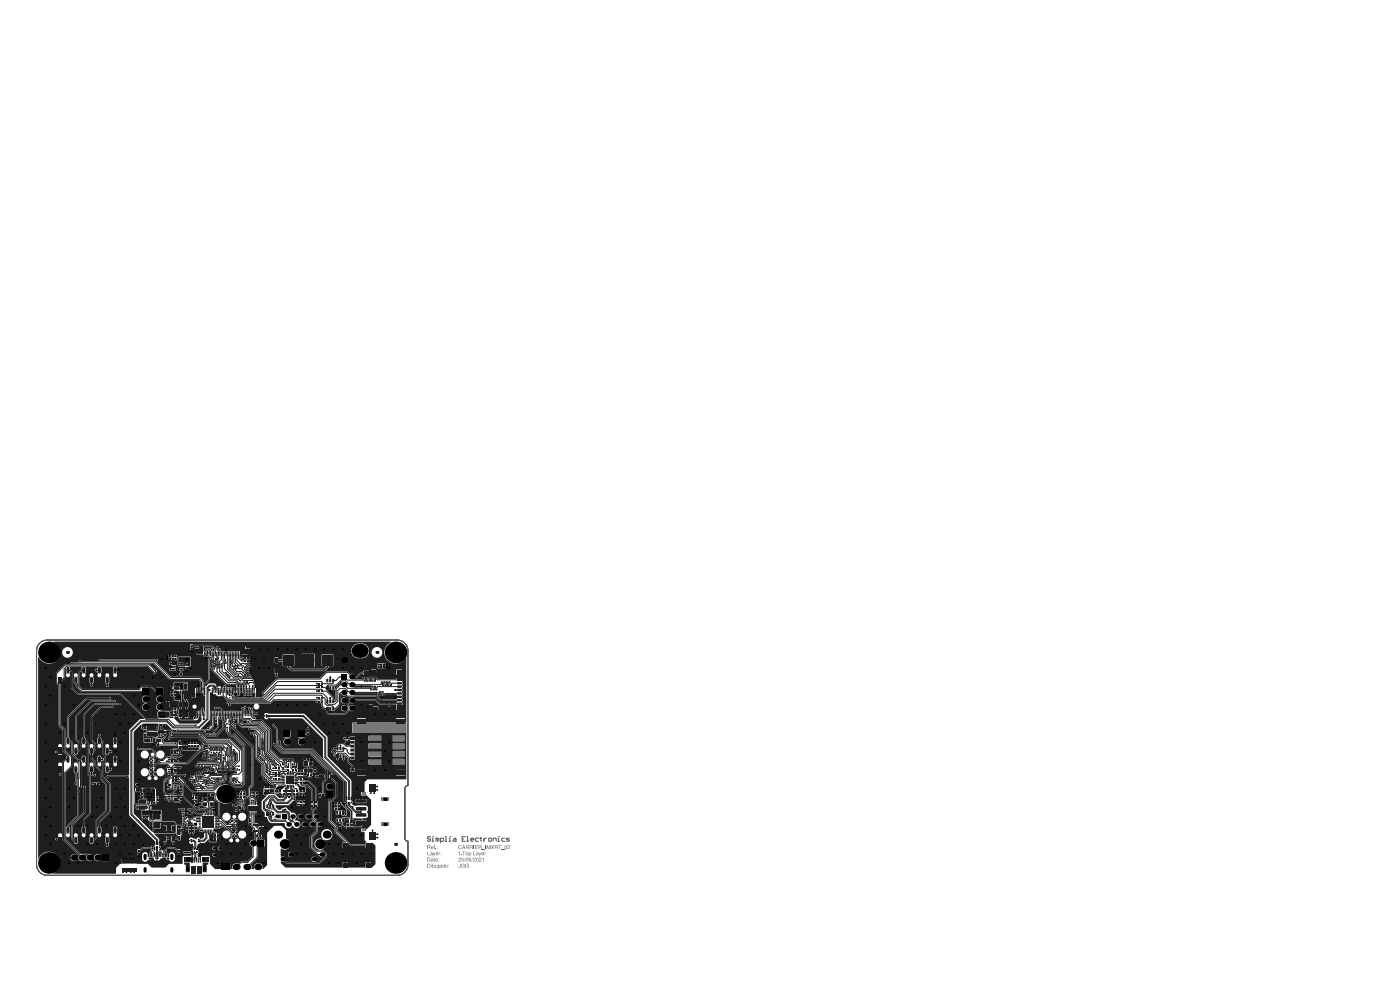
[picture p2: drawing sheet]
<svg xmlns="http://www.w3.org/2000/svg" width="420mm" height="297mm" viewBox="0 0 420 297" stroke-linecap="round" stroke-linejoin="round" font-family="sans-serif">
<g fill="#787878">
<path d="M114.3 246.6h2.2v1h-2.2z"/>
<path d="M108.5 237.5h1.1v.8h-1.1z"/>
<path d="M108.5 248.4h1.1v.8h-1.1z"/>
<path d="M114.3 239.1h2.2v1h-2.2z"/>
</g>
<path d="M11.8 192.9l1-.7 1.2-.4h105.1a3.2 3.2 0 0 1 3.2 3.3v40.4a.93 .93 0 0 0-.9 .9v14.8a.93 .93 0 0 0 .9 1v6.9a3.2 3.2 0 0 1-3.2 3.3h-104.9a3.2 3.2 0 0 1-3.2-3.3v-64.2l.1-.9z" fill="none" stroke="#000" stroke-width=".3"/>
<g fill="#787878">
<path d="M105.8 216.7h15.8v2.9h-15.8z" fill-rule="evenodd"/>
<path d="M110.6 227.7h3.7v1.3h-3.7z" fill-rule="evenodd"/>
<path d="M110.6 225.3h3.7v1.3h-3.7z" fill-rule="evenodd"/>
<path d="M110.6 223h3.7v1.3h-3.7z" fill-rule="evenodd"/>
<path d="M110.6 220.6h3.7v1.3h-3.7z" fill-rule="evenodd"/>
<path d="M117.8 227.6h3.3v1.5h-3.3z" fill-rule="evenodd"/>
<path d="M117.8 225.2h3.3v1.6h-3.3z" fill-rule="evenodd"/>
<path d="M117.8 222.9h3.3v1.5h-3.3z" fill-rule="evenodd"/>
<path d="M117.8 220.5h3.3v1.6h-3.3z" fill-rule="evenodd"/>
</g>
<g fill="#1e1e1e">
<path d="M106.4 205.4l5 .2-.3 .6-5-.1z"/>
<path d="M98.1 206.9h.8v-.7h.2v.7l1.1-.1 .1-1.2 .6-.1 1.3-1.2h.5l-.4 .7-.4 .1-1.3 1.3-.1 3.5-.4-.3v-.6z"/>
<path d="M63 197.4l.3 .7-.2 2 .4 .4v.5l4.3 4.3h2.5v2.4l1 .1a.41 .41 0 0 0-.1 .6 .41 .41 0 0 0 .7 0 .41 .41 0 0 0-.1-.6l.6-.1v-1.6l-.2-.1a.41 .41 0 0 0 .1-.6 .41 .41 0 0 0-.6 0 .41 .41 0 0 0 .1 .6h-.5v-1l-.6-.7h.3l.7 .6 1.6-.1 .4 1.2h-.5a.41 .41 0 0 0 .1-.6 .41 .41 0 0 0-.7 0 .41 .41 0 0 0 .1 .6l-.1 .1v1.6l.6 .1a.41 .41 0 0 0-.1 .6 .41 .41 0 0 0 .6 0 .41 .41 0 0 0-.1-.6h.5a.41 .41 0 0 0-.1 .6 .41 .41 0 0 0 .7 0 .41 .41 0 0 0-.1-.6h.5a.41 .41 0 0 0-.1 .6 .41 .41 0 0 0 .6 0 .41 .41 0 0 0-.1-.6l1-.1v1.3h-5.7l-.9-.7 .2-2.2h-1.4a.82 .82 0 0 1-1.2-.7 .47 .47 0 0 0-.5 .7l-1.1-.4a.67 .67 0 0 1-1-.4l-.5-.4-1.6-.1-1.2 .9v-.6l1.3-1.4z"/>
<path d="M72 215.4l.8 .5 1.3 .1v.5l.3 .4h-1.4a.48 .48 0 0 0-.4-.5 .48 .48 0 0 0-.5 .4z"/>
<path d="M69.7 225.1h.4l.8 .9v1.9l-.3 .3-.2-1.7-.7-.8z"/>
<path d="M82.7 244.1l1.5 .1v1.1h-1.2l-.9-.3 .5-.4z"/>
<path d="M50.7 230.5h.5v-.3l.6-.3 .2 .6h1v-.3h.8a.35 .35 0 0 0 .5 .1 .35 .35 0 0 0 0-.6 .35 .35 0 0 0-.6 .1l-1.6-.2 .3-.3h3.8l4.8-4.8 .2-1.3 1.2 .1a.45 .45 0 0 0 0 .5 .45 .45 0 0 0 .5 .2l-.9 .1a.4 .4 0 0 0-.6 .2 .4 .4 0 0 0 .4 .5l-.2 .2a.43 .43 0 0 0-.6-.2 .43 .43 0 0 0-.2 .6 .43 .43 0 0 0 .6 .2v.5l-.7 .2 .1 1 .2 .2 .8 .1 .6-.3-.1 .8h-2.9l-.2 .3 .1 .5-.9 .3a.59 .59 0 0 0 .5 .7l.3 .3 .5-.1 .5 .2 .3-.2 .5 .1 .5-.4h1.5l.3 .8 .6-.1 .1 .5v-.5h.2v.8l-.9-.1a.46 .46 0 0 0-.7-.4v-.5l-.5-.2-.9 .2-.1 .6-.3 .1-.3 .5-.2-.3-1.1-.1-.2 .5-.6 .2-.1 .5-1.2 .2v.4l.4 .2-.2 .2a.4 .4 0 0 0-.5 .5 .4 .4 0 0 0 .6 .2l.1 .8 .6 .2a.41 .41 0 0 0 .1 .6 .41 .41 0 0 0 .6-.2l.1 .5a.48 .48 0 0 0-.3 .6 .48 .48 0 0 0 .5 .3l-.1 .5h-1l-2.4-2.4-.1-.6-1.5-1.6 1.1-.1a.35 .35 0 0 0 .5 .1 .35 .35 0 0 0 0-.6 .35 .35 0 0 0-.5 .1h-2.4l.3-.7v-.8h-1v.8l.3 .7h-1l-1.4 1.4 .2-.5v-1.6h.4a.42 .42 0 0 0-.1 .7 .42 .42 0 0 0 .6 0 .42 .42 0 0 0 0-.7l.2-.1v-.7h-.5z"/>
<path d="M49.4 234.4a.4 .4 0 0 0 .5 0 .4 .4 0 0 0 .2-.4l.3-.1-.2 1.9h.5v.2h-.5v.7l.2 .1 1.1-.1 .3-.3v-1.9h.4v-.7l.1 .7h.8a.45 .45 0 0 0 .7-.4l.5 .6a.47 .47 0 0 0-.4 0 .47 .47 0 0 0-.3 .4h-1.6v1.5l.2 .4-.8 1h-1.4l-.6-.6z"/>
<path d="M58.2 254.2h.2v.6h-.2z"/>
<path d="M57.8 254.2h.2v.6h-.4z"/>
<path d="M58.7 255.1h.2v.6h-.2z"/>
<path d="M58.2 255.1h.2v.6h-.2z"/>
<path d="M59.2 255.1h.3l-.1 .6h-.2z"/>
<path d="M57.6 255.1h.4v.6h-.2z"/>
<path d="M59.2 254.2h.2l.1 .6h-.3z"/>
<path d="M58.7 254.2h.2v.6h-.2z"/>
<path d="M46.7 252.8h.2v.6h-.2z"/>
<path d="M46.3 252.8h.2v.6h-.4z"/>
<path d="M47.2 253.7h.2v.6h-.2z"/>
<path d="M46.7 253.7h.2v.6h-.2z"/>
<path d="M47.7 253.7h.3l-.2 .6h-.1z"/>
<path d="M46.1 253.7h.4v.6h-.2z"/>
<path d="M47.7 252.8h.1l.2 .6h-.3z"/>
<path d="M47.2 252.8h.2v.6h-.2z"/>
<path d="M104.4 239.4h.2v.5h-.2z"/>
<path d="M103.9 239.4h.2v.5h-.4z"/>
<path d="M104.8 240.3h.2v.5h-.2z"/>
<path d="M104.4 240.3h.2v.5h-.2z"/>
<path d="M105.3 240.3h.4l-.2 .5h-.2z"/>
<path d="M103.7 240.3h.4v.5h-.2z"/>
<path d="M105.3 239.4h.2l.2 .5h-.4z"/>
<path d="M104.8 239.4h.2v.5h-.2z"/>
<path d="M55.2 258.5h1.7v2.9h-1.2v-2.2h-.5z"/>
<path d="M55.2 257h1.9v1.3h-1.9z"/>
<path d="M59.1 259.5h1.3v2.3h-1.3z"/>
<path d="M57.3 259.5h1.3v2.3h-1.3z"/>
<path d="M60.6 257h1.9v1.3h-1.9z"/>
<path d="M60.8 258.5h1.7v.7h-.5v2.2h-1.2z"/>
<path d="M102 208l.1-.1a1.16 1.16 0 0 0 1.5 .5l.6 .5h8.6l1.3 1.2h4.8l.2 .4-.2 .2h-1.7l-.4 .2-.4-.2h-2.6l-1.1-1h-6.3a.91 .91 0 0 0-1.3-.6 .91 .91 0 0 0-.4 1.3l-.6 .6v.9a.95 .95 0 0 0-1.2-.6 .95 .95 0 0 0-.6 1.3 .95 .95 0 0 0 1.3 .5l.5-.4v.3l-.8 .9h-4.6l-.3-.4v-.4h.5v-.7h.2v.7h1.1l.1-.4 .3-.1 1.4-1.4zM102.2 209.9a.95 .95 0 0 0 1.9 0 .95 .95 0 0 0-1.9 0z"/>
<path d="M64.1 214.8h.5l-.1 1.6h.5l-.1 .9 .3 .1v.5l-1 1a.35 .35 0 0 0-.4 .3 .35 .35 0 0 0 .4 .4 .35 .35 0 0 0 .3-.4l1.1-1.1 .2-2.8a.45 .45 0 0 0 .7 .2 .45 .45 0 0 0-.1-.7h.6l-.4 1.1 .3 .5-.2 .2v1.4l-1.8 1.9-2.5-.2-.5 .3-.2-.2v-.7h1.2l1.2-1.2zM64.5 216.5v.3h.2v-.3zM64.5 217v.3h.2v-.3z"/>
<path d="M64.3 239.6l1.2 1.1v3.8l-.2 .2-.8-.1a.28 .28 0 0 1-.3 .3 .28 .28 0 0 1-.2-.3l.2-.2 .1-.9a.6 .6 0 0 0 .3-.9 .6 .6 0 0 0-.9-.2l-.8-.6 .5-.1 .1-.8h.8l-.1-.3-.3-.2 .4-.2zM63.6 241.1v.6l.6-.2 .1-.4z"/>
<path d="M48.7 216.9l.1 .2h.8l.2-.2 1.9 1.8h1a.46 .46 0 0 0 .3 .4 .46 .46 0 0 0 .5 0h7.7l-.1 .5 1 1.1h2.9l2.3-2.3 .2 1 1.4 1.3 .7 .1 3.1 3v.9l-3.8-3.5h-6.9l-1.7-1.6h-8l-1.1-1.1h-2l-.6-.3zM49.3 217.3v.2h.3v-.2zM48.8 217.3v.2h.3v-.2z"/>
<path d="M20.9 199.8l3.7 .2-.1 .7-.4 .1-.5 .6-.1 4.7-.6-.6v-.5l.4-.6-.1-1.5a.64 .64 0 0 0 0-.9 .64 .64 0 0 0-.9 0 .64 .64 0 0 0 0 .9l-.2 1.5 .4 .6 .1 .6 1.7 1.8h18.3v.9h2.1v-2.1l-2.1-.2h2.6l1.6 1.4v.8h2.1v-2h-2.1l-.1 .7-1.4-1.3h-2.8l-.9 .9h-16.9l-.7-.7v-4.3l.3-.4a1.35 1.35 0 0 1 .2 1.5 .63 .63 0 0 0 1 .2 .63 .63 0 0 0 0-.9l.2-.5-.1-1.6h3.7l-.1 .8a.43 .43 0 0 0-.6 0 .43 .43 0 0 0 0 .6 .43 .43 0 0 0 .6 0l.2 .7a.64 .64 0 0 0-.1 .9 .64 .64 0 0 0 1 0 .64 .64 0 0 0-.1-.9l.2-.5-.1-1.6h3.7l-.1 1h1.2l-.1-1h9.2l1.7 1.7a.41 .41 0 0 0 .4 .4 .41 .41 0 0 0 .4-.4 .35 .35 0 0 0 .3-.4 .35 .35 0 0 0-.4-.3l-1.6-1.8h1l4.9 4.8h8.6l.7 .7-.1 3.2h.6a.26 .26 0 0 1 .4 .1 .26 .26 0 0 1-.1 .4l.5 .4-.1 6.5v-1.8l-.4-.3a.47 .47 0 0 0 0-.7 .47 .47 0 0 0-.7 0 .47 .47 0 0 0 0 .7l-1.2 .1-.2 1.9a.56 .56 0 0 0-.9-.1 .56 .56 0 0 0 .1 .9h-3.9l-.5-.5 .3-.1v-1.8h-.3l-.1-.4-.4-.4h-.9l-.1 1.1-.1-.7-4 .1a1.12 1.12 0 0 0 .7-1.7 1.12 1.12 0 0 0-1.8-.1 1.12 1.12 0 0 0 .6 1.8l-.4 .4v1.4l.4 .5h-3.8l-7.6-7.6h-12.8l-1.8-1.7v-4.8l-.6-.6zM33.9 201l.2 .9a.64 .64 0 0 0 0 .9 .64 .64 0 0 0 .9 0 .64 .64 0 0 0-.1-.9l.2-.9zM27 202l-.2 .4 .2 .4-.1 1.8a.56 .56 0 0 1 .2 .9 .4 .4 0 0 0 .7 .1 .4 .4 0 0 0-.1-.6l.3-.6-.1-1.5a.64 .64 0 0 0 0-.9 .64 .64 0 0 0-.9 0zM31.7 202l-.1 2.4 .3 .5a.58 .58 0 0 0-.1 .7 .58 .58 0 0 0 .5 .3l.3-.2-.1-.8 .3-.5-.2-1.5a.64 .64 0 0 0 0-.9 .64 .64 0 0 0-.9 0zM51.5 205.8v.3h.3v-.3zM51 205.8v.3h.3v-.3zM59.1 206.1v1.6h.3v-1.6zM51.5 206.3v.2h.3v-.2zM51 206.3v.2h.3v-.2zM51.6 207.2v.2h.3v-.2zM51.1 207.2v.2h.3v-.2zM57.3 206.2v2.8h1.4l.2-2.9zM59.6 206.1v1.6h.3v-1.6zM51.6 207.6v.3h.3v-.3zM51.1 207.6v.3h.3v-.3zM51.6 208v.3h.3v-.3zM51.1 208v.3h.3v-.3zM51.6 208.5v.2h.3v-.2zM51.1 208.5v.2h.3v-.2zM46.8 209.6a1.05 1.05 0 0 0 2.1 0 1.05 1.05 0 0 0-2.1 0zM42.6 209.6a1.05 1.05 0 0 0 2.1 0 1.05 1.05 0 0 0-2.1 0zM50.4 210.2v.8h.4v-.8zM49.8 210.2v.8h.4v-.8zM50.4 211.1v.8h.4v-.8zM49.8 211.1v.8h.4v-.8zM52.7 212.1v.3h.3v-.3zM52.3 212.1v.3h.2v-.3zM51.8 212.1v.3h.3v-.3zM51.4 212.1v.3h.2v-.3zM57.7 211.8a.65 .65 0 0 0 1.3 0 .65 .65 0 0 0-1.3 0zM55.1 208v1.7l.4 .6 .1 2a.35 .35 0 0 0 .4 .3 .35 .35 0 0 0 .3-.3l.2-2-.5-.6v-1.7zM52.3 204.4l-.3 1.4v.7l.2 .3-.2 .4 .1 2.5 .3 .3h1.4v2.3a.35 .35 0 0 0 .3 .3 .35 .35 0 0 0 .4-.3v-5.3l1.8-.2 .1-2.2-.2-.2zM51.8 212.6v.3h.3v-.3zM51.4 212.6v.3h.2v-.3zM42.6 211.9a1.05 1.05 0 0 0 2.1 0 1.05 1.05 0 0 0-2.1 0zM56.1 213.4v.8h.4v-.8zM55.5 213.4v.8h.4v-.8zM54.2 213.4v.8h.4v-.8zM56.1 214.4v.8h.4v-.8zM55.5 214.4v.8h.4v-.8zM54.2 214.4v.8h.4v-.8z"/>
<path d="M52 224.7l.1 .2 1.2-.2 .3 .3-.2 .5h-1.3v.7l1.3-.1 .3-.3a.46 .46 0 0 0 .5-.3 .46 .46 0 0 0-.2-.5l-.2-.6h.5l.5 .5 4.7 .2-3.5 3.4h-2.4a.58 .58 0 0 0-.6-.8h-1v.8h-.7l-.1-.2a.31 .31 0 0 1-.1-.4 .31 .31 0 0 1 .3-.2l.4-.4v-1.1h.2v-.7l-.2-.2h.2zM52.6 225.1v.2h.3v-.2zM52.1 225.1v.2h.3v-.2zM52 226.7v.8h1v-.3l.8-.1 .4-.4a.35 .35 0 0 0 .5-.3 .35 .35 0 0 0-.4-.4 .35 .35 0 0 0-.3 .5l-.3 .3z"/>
<path d="M16 192.3l101.3 .2a3.4 3.4 0 0 0-1 5.5 3.4 3.4 0 0 0 5.6-1.1v36.7h-11.7l-.9 .8v3h-.9l-.1 .9 1.3 .2 .2-.2 1.5 1.4v7.5l-1.5 1.5-.2-.5-1.3 .2 .1 .9h.9v2.5l.6 .6-.3 .1v.6h-4.3l-4.1-4.1v-1.4l-1.9-1.8v-5.3l1.8-1.9v-3.9l-1.3-1.3v-.2h.6v-1h-.6l-.1-.8-6.6-6.6h-8.1l-1.8-1.7v-4.7l-.8-.9a.35 .35 0 0 0-.3-.4 .35 .35 0 0 0-.4 .4 .35 .35 0 0 0 .4 .3l.7 .7v4.7l1.9 2h8.3l6.4 6.4v.6h-.7v1h.7v.5l1.3 1.2v3.6l-1.7 1.7v-1h.8v-2.1h-2v.8l-.7-.1v-3.2l1-1v-3l-5-5.1-8.5-.1-2.1-2.1a.38 .38 0 0 0-.2-.5 .38 .38 0 0 0-.5 .1 .38 .38 0 0 0 .2 .6l2.4 2.4h8.4l4.9 4.9v2.6l-1 1.1-.2 4 1.3-.1v.8h.8l-.1 7 1.8 1.9 .1 1.4 2.8 2.9-.4 .1v1.6h1.5l.1-1.3 .8 .7h4.4v.6h1.6v-1.5h.5l.9 .9v5.5l-1 1h-.4v-.6h-.8h-.8v.6h-5.3v-.6h-1.5v.6h-17.2l-1.4-1.3v-.4l1-.1 .6 .6h10.2l1.9-1.9v-1.1l-.8-.8-2.1-.1-1.2-1.2v-2.6l1.4-1.5 .2-1.9a.86 .86 0 0 0 1.2-.2 .86 .86 0 0 0-.1-1.2 .86 .86 0 0 0-1.3 .2l-.6-.8a.91 .91 0 0 0 1-1.3 .91 .91 0 0 0-1.6-.2v-1l1-1.1 .2-1.1h-.7l.1 1-.6 .6v-1.6h-.7l.1 1.6-.2 .3v1.3a.89 .89 0 0 0-1.3-.1 .89 .89 0 0 0 0 1.3 .89 .89 0 0 0 1.3-.1l.6 .9a.91 .91 0 0 0-.9 1.2 .91 .91 0 0 0 1.5 .2v1.7l-1.5 1.5v3.1l2.3 2.4h.6a.89 .89 0 0 0 1 .6 .89 .89 0 0 0 .7-.9v.7l-1.6 1.7h-1.2l.3-.8h-1.6l.3 .8h-7.8l-.4-.4a.9 .9 0 0 0-.2-1.1 .9 .9 0 0 0-1.1-.1l.1-2.5a1.7 1.7 0 0 0 2.6-.6 1.7 1.7 0 0 0-1.1-2.4v-2.5l-1.3-1.3h-2.3l-2.1 2.2v9.6l-1.2 1.2-.2-.1 .1-.4h-2.7l.1 .5h-.7v-.9l-.3-.5 2.1-2v-3.3h2v-2.1h-.8l-.2-.6 .2-.9h-.8v.7h.1l.2 .8h-.7v-.8h.2l-.1-.8 .4-.4v-1.1l.5-.1v-.8h-.8l-.1 .4-.4-.4 .4-.1v-.8h-1.1v-2.6h.3v-.6h.4l.1-.5h.2v-1.7h-.3l-.1-1.7-.7-.7 .4-.1v-.7h-.9v-.2h.9v-.7l-1.3-.1v-.8l.8-.9v-11.6l-5.6-5.6 .3-.5-.1-.4a.35 .35 0 0 0 .1-.4 .35 .35 0 0 0-.4-.2l-.5-.7a.49 .49 0 0 0 .6-.2 .49 .49 0 0 0-.1-.6l.7 .2v1.4l1.2 1.2 2.3 .1a.38 .38 0 0 0 0 .5 .38 .38 0 0 0 .6 0l1.3 .1a.35 .35 0 0 0-.1 .4 .35 .35 0 0 0 .3 .2l.7 .7-.7-.5-1-.1a.35 .35 0 0 0-.5 0 .35 .35 0 0 0 0 .5 .35 .35 0 0 0 .5 0h.2a.41 .41 0 0 0 0 .5 .41 .41 0 0 0 .4 .2l.2 .2v6.3l1.9 1.9v3.3l.7 .8-.1 .5 .7 .8 .6-.2 .9 .9h.9v.7l.5 .4-.1 1.2 .1 .4h2.2l-.1 .7-.4 .5h-.7l-1.3-1.1-.1-1.7-1.4-.2-1.8 .2v1.8l1 .4-1.5 1.6v2.6l.9 .9v1.3h.7l.3 1 .7 .8 4.3 .2a1.24 1.24 0 0 0 .9 1.4 1.24 1.24 0 0 0 1.5-.8 1.17 1.17 0 0 0 1.5 .7 1.17 1.17 0 0 0 .7-1.5 1.17 1.17 0 0 0-1.5-.7l-.1-.1a1.32 1.32 0 0 0 .4-1.6 1.32 1.32 0 0 0-1.5-.8l-.6-.6-.4-.2a.84 .84 0 0 0-.6-.7 .84 .84 0 0 0-.9 .2l-.6 .5h-.7l-.8-.8v-.5l3.9-.1 1.4-1.4 .6-.1v-1.9l.4 .1v-.4l2.7-.2-.2-1.8h.6l1.3 1.3-.1 4h.7l-.2-4.1-1.5-1.6h-1.7l-.1-.9 .2 .2 1.7-.2 2.2 2.2-.1 4.4h.7l-.2-4.6-2.4-2.4-1.5-.3v-.2h.4v-.2h1.7l.5-.6-.2-.9 .4-.4 .9 .2v-.8l-.9 .2-.2-.7-1-.1v-.4h.4v-1.6l-.7 .4v-.4h-.7l.2-.9h-.8l.2 .9h-.2v1.6h1l.2 .4-.5 .1 .2 2.3h-1l-.1-.9h-1.9l.1-.4 .5 .3v-.8l-.6-.4 .3-.1-.1-1a.44 .44 0 0 0-.1-.5 .44 .44 0 0 0-.5 0l-.8-1.3-3.8-.1-2.7-2.7v-6l-2.8-2.8-1.9-.1a.46 .46 0 0 0 .1-.7 .46 .46 0 0 0-.7 .1l-.2-.4 .4-.1v-.5h.4a.35 .35 0 0 0 .5 .1 .35 .35 0 0 0 0-.6 .35 .35 0 0 0-.5 .1h-.4l-.1-.6-.7-.1a.44 .44 0 0 0 .3-.6 .44 .44 0 0 0-.6-.2 .4 .4 0 0 0-.7-.1 .4 .4 0 0 0 .1 .6l-.3 .4v.8h-.2v-.8l-.3-.8a.4 .4 0 0 0-.2-.7 .4 .4 0 0 0-.5 .5 .35 .35 0 0 0-.6 .1 .35 .35 0 0 0 .4 .5l.2 .3-.5 .1h-5.1l-.5-.1-.1-.4-.6-.5-1.4-.1a.35 .35 0 0 0-.6 0 .35 .35 0 0 0 .1 .5 .35 .35 0 0 0 .5-.1h1.3l.4 .6-3.3 .1v4.1l-1.1 .9-.1 .6h-1.8l2.7-2.9v-8.2l.4-.2 .4 .5 .5 .2a.69 .69 0 0 1 .9 .5l.9 .1 .7-.2 1.6 1.8a.43 .43 0 0 0-.3 .5 .43 .43 0 0 0 .5 .3 .41 .41 0 0 0 .2 .5 .41 .41 0 0 0 .5-.2 .41 .41 0 0 0-.1-.5h7.4a.94 .94 0 0 0-.3 1.4 .94 .94 0 0 0 1.4 0 .94 .94 0 0 0-.3-1.4h3.8l1-.9 12.7 .1a.4 .4 0 0 0 0 .5 .4 .4 0 0 0 .5 .2h.8l.1-.6 .2 1.5 .9 .9 .4 .1 .3 1 .5 .6h4.9l1.1-1v-.6l.9 .5v-1.8l-.9 .5v-.7l.5-.5a.9 .9 0 0 0 1.4-.6h6.2l1.1 1h2.7v.5l.3 .2 .4-.1 .1-.6h1.6l.1 1.6h1.6v-1.4a.64 .64 0 0 0 0-1 .68 .68 0 0 0 0-1l.2-.3h-1.8l.2 .3-.2 .4h-4.6l-1.4-1.2-6.9-.2 .4-.5h6.8v.5l.3 .3h1.8l.3-.5h3.3l.2 .3-.2 .4h1.8l-.2-.4a.75 .75 0 0 0 0-1.1 .66 .66 0 0 0 0-1.1 .66 .66 0 0 0 0-1l.2-.4-.2-.4 .2-.1v-1h-1.8v.3h-5.6l-.3-.7h-2.6l-1 .2-.6-.1-.2 .7h-2.4l.2-.6h.7l1.3-1.3h.5v.4h1.7v-1.1h-1.7v.3h-.7l-1.2 1.3-.6-.1a.91 .91 0 0 0-1.4-.5l-.9-.8h-6.1l-2.1 2h-12.9l-4 4a.41 .41 0 0 0-.3 .5 .41 .41 0 0 0 .5 .3l-.9 .9h-.4v-2.8h-1.5v-1.4l-.4-.4a.54 .54 0 0 0 .1-.6 .54 .54 0 0 0-.5-.3 .35 .35 0 0 0-.2-.5 .35 .35 0 0 0-.4 .1h-.7v-.4a.43 .43 0 0 0 .6 .2 .43 .43 0 0 0 .2-.6l-1.2 .1v-.3l-.4-.4h.6a.35 .35 0 0 0 .5 .1 .35 .35 0 0 0 0-.6 .35 .35 0 0 0-.5 .1l-.7-.2 .3-.4v-.4l.4 .1a.4 .4 0 0 0 .2 .5 .4 .4 0 0 0 .5-.2 .4 .4 0 0 0-.2-.5l.6-.7-.6-.9 .3-.1v-.3l-1 .1v-.5l-1.4 .1-.2-.4 1.6 .1v-.7l-1.6 .2-.1-.9 2.1-.1v-.4h.7v-1.3h-1.3v-.6h-1.4l-.1 1.4h-4.3v.8h-.2v-.8h-1.5a.47 .47 0 0 0 .1-.6 .47 .47 0 0 0-.5-.3l-.3 .6-.2-.5a.39 .39 0 0 0-.1-.6 .39 .39 0 0 0-.6 .1 .39 .39 0 0 0 .2 .6l-1.4-1.2h-5.6v-.2h-.7v.8l2.5-.1v.6h-1.3v1.3h.7v.4h2l.1 .6 .6 .1v-1.6h-.7l.1-1.5h2.2l1 1.1-.1 .5-.6-.1-.1-.2a.4 .4 0 0 0 .2-.7 .4 .4 0 0 0-.7 .3 .44 .44 0 0 0-.4-.3 .44 .44 0 0 0-.4 .3 .41 .41 0 0 0-.5-.2 .41 .41 0 0 0-.2 .5 .41 .41 0 0 0 .5 .3l-.1 1.6 1-.1 .2 .2-.6 .5v6.2l-1.3 1.3-.1-.9-1.2-1.1h-8.6l-4.5-4.6a.39 .39 0 0 0 .5-.4 .39 .39 0 0 0-.6-.2l-16.5-.1a.44 .44 0 0 0-.5 0 .44 .44 0 0 0-.1 .5h-5.4a.44 .44 0 0 0-.5 0 .44 .44 0 0 0-.2 .5h-1.7a.44 .44 0 0 0-.5 0 .44 .44 0 0 0-.2 .5h-1.6l-2.7 2.8v2.8l.6 .8v12l1.4 1.4v6.2l1.3 1.3-.3 1-1 1v23.1l4.8 5.1a1.1 1.1 0 0 0 .6 1.4 1.1 1.1 0 0 0 1.4-.5 1.1 1.1 0 0 0-.4-1.4h.4l.5 .4a1.05 1.05 0 0 0 .6 1.6 1.05 1.05 0 0 0 1.3-1.2 1.05 1.05 0 0 0-1.7-.7l-.5-.5h-1.9l-4.3-4.4v-19.6l2-2.1v-2.8l-2-2v-6.2l-1.4-1.4v-12.2h.4v-.9l.8-.8v-2.7l.3-.3 .3 1.6a.64 .64 0 0 0-.1 .9 .64 .64 0 0 0 .9 0 .64 .64 0 0 0 0-.9l.3-.6 .2 4.9 1.9 2h12.8l7.2 7.2-1.4 .3-3.1 3.1v13.6h-6.1a.35 .35 0 0 0-.6 0 .35 .35 0 0 0 .1 .5 .35 .35 0 0 0 .5 0l6.1 .1v11.4l7.7 7.7-.2 .8 .1 .7h-.2a.41 .41 0 0 0-.7-.1 .41 .41 0 0 0 .1 .7 .41 .41 0 0 0 .6-.1v.3l-.2 .4-.9-.8h-2.2l-.7 .6h-.9v.7h.7l1-.9h2l.5 .5-.4 .3v.5h-.4v.6h-.1v-.6h-.3a.93 .93 0 0 0-1-.2 .93 .93 0 0 0-.6 .8v1.3a1.05 1.05 0 0 0 1 .7 1.05 1.05 0 0 0 .9-.7 .53 .53 0 0 0 .7 0 .53 .53 0 0 0 .1-.6l.8 .1a1.04 1.04 0 0 0 .7 .9 1.04 1.04 0 0 0 1.2-.4l.8-.6a.69 .69 0 0 1 .7 0 .69 .69 0 0 1 .4 .6l.8 .1a.93 .93 0 0 0 1 .6 .93 .93 0 0 0 .8-.9l-.1-1.3a1.08 1.08 0 0 0-1.7-.4l-.1 .6h-.2v-.6h-.3l-.3-.8 .5-.5h2.1l.9 .9h.7v-.7h-.8l-.8-.6h-2.2l-1.2 1.1-.5-.4h-.7l.4-1-.4-.1 .2-.7-.3-1.4-1.3-1.5h5.9l.4-.5 .2 .8h.4l.1 1.3a.4 .4 0 0 0 .5 .5 .4 .4 0 0 0 .2-.7l.1-1.1 .4-.1v-1.1l.5-.1v-.3l-.5-.1-.4-1.4-1.4 .1v-.6l-.6-.6h-3.7v-3l-.2-.3-3.2-.1 .4-.3 .1-.6-.5-.2-.2-.5h.7v-.2h.4v.1h.7v-.1l.9 .1v-.8h-.7l-.1 .2v-3.8l-.5-.4h-5.8v.8l-.2 .2 .1 3.8h3.7l-.1 .3h-3l-.3 .3v.7l.3 .3 2.5-.1v.3h-.8l-.2 .2v2.1l2 .1-.3 .1v.8h.3l.1-.3 .3 .2h1.2l-.3 .5v2.9l-5.7-5.6v-24.4l2.2-2.3 .2 1.5h1.1l-.1 1h.2v-.4l1.1 .1v.2h-.9v.3l-.8 .1v2.5l.2 .3h2.4l.3-1.6h1.2l.2-.3h.2v-1.1h-.2l-.1-.5 .4-.5-.1-1.8h.3v.6h.2v1.2l.6-.1 .5 .6h.7l.1-.3h1l.5 .4-.1 .2a.42 .42 0 0 0-.6 .1 .42 .42 0 0 0 .1 .6l-.4 .4v.6a.35 .35 0 0 0-.1 .5 .35 .35 0 0 0 .6 0 .35 .35 0 0 0-.1-.5v-.4l.3-.1a.35 .35 0 0 0 .2 .4 .35 .35 0 0 0 .4-.1h7.4l1.8 1.8-.5 .6-.5 .2-.4-.7h-.7l-.1 .2v-.2h-.7l-.1 .2-.1-.2h-.7v.2l-.1-.2h-.7l-.1 .4h-1.8l-.2-1.1a.38 .38 0 0 0-.5-.4 .38 .38 0 0 0-.3 .6v.6a.43 .43 0 0 1-.5 0 .43 .43 0 0 1-.1-.5h-3.7l-.3-.7 .9-.9 .1-1-1.3 .1-.1-.2-.7-.1v1.1l1.3-.3 .1 .3-.7 .7-.2-.2h-1.7v1h.5v1.4l6.4-.1-.1 .7h-1.7l-.5 .3v.7h.2l-.2 .2 .2 1.7-.3-.5-1.3 .1-1 1-1 .2a.35 .35 0 0 0-.4 .3 .35 .35 0 0 0 .4 .4l.1 .2h-1.1a.73 .73 0 0 0-.6-1 .91 .91 0 0 0 .7-1.1 1.27 1.27 0 0 0 1.8 .5 1.27 1.27 0 0 0 .4-1.8 1.27 1.27 0 0 0-1.9-.2l-.3 .3-1.4-1.4h-3.8a.35 .35 0 0 0-.5 0 .35 .35 0 0 0 0 .5 .35 .35 0 0 0 .5 0h3.7l1.1 1.1v.9l-.5 .3-.3 .5-.3-.6h-.5l-.2 .2v.5l.5 .4a.49 .49 0 0 0-.5 .6 .49 .49 0 0 0 .7 .4l.5 .4-.1 .5-.5-.1-.1 .6a.53 .53 0 0 0-.5 .6 .53 .53 0 0 0 .7 .4 .53 .53 0 0 0 .4-.6 .55 .55 0 0 0 .5 .6 .55 .55 0 0 0 .6-.6 .55 .55 0 0 0-.7-.5 .73 .73 0 0 0 .6-1h3.4l.3 .3-.7 .5-.1 3-.7 .8v3.6l.7 .8-.5 .1v.8l1-.2v.6l.3 .3a.4 .4 0 0 0 .1 .5 .4 .4 0 0 0 .6-.1 .4 .4 0 0 0-.2-.6l.4-.1 .8 .9 2.3 .2v-.7l-2.2 .2-.3-.4 1.4-.1 1.1 .1v-.8l-1.1 .1-.4-.2h-1l-.2 .8-.1-1v-.7l1.2-1.2 .1-.6 1.5 .1v-.7l-.6-.2 .5-.2 .1-.6 .3 .3v3.1l-2.7-.1-.1 .8h1v-.3h1.8v.5l4.1 4.1 2.5 .1 .1 .4-.9 .1-.1 .3h-1.3l-1.5-1.5-.6-.2-.8 .1-.1 .7h1.1l-.1-.3h.3l1.6 1.6h1.4a.28 .28 0 0 1 .2 .3 .28 .28 0 0 1-.3 .3l-.3-.3-1.8 .1-.7 .6-1.3-.1a.41 .41 0 0 0-.4-.5 .41 .41 0 0 0-.4 .6l-.4-.2 .2-.2-.1-.8 .3-.2v-.7h-1l.1 1.6 .2 .3-.2 .3 .1 1.8a.39 .39 0 0 0 .2 .5 .39 .39 0 0 0 .5-.1 .39 .39 0 0 0-.2-.6h.6l-.1 1.5h.7v-.2l.8 .2v-.8l-.8 .2-.1-.8 1.5-.1 .6 .5v.4l-.1-.2h-.7v.8l2.5-.1a.28 .28 0 0 1 .3-.2 .28 .28 0 0 1 .3 .3l-.2 .2a.42 .42 0 0 0-.6 0 .42 .42 0 0 0 0 .6 .42 .42 0 0 0 .6-.1l.6 .2 .1 1.5-.4 .4h-.6a.81 .81 0 0 0-1.4 .3l-.9-.3a.74 .74 0 0 0-1-.2 .74 .74 0 0 0-.2 1 .81 .81 0 0 0 .3 .8 .81 .81 0 0 0 .9 0v1l-.2 .4 .1 .7-.6 .2h-1.8a.35 .35 0 0 0-.5 .3 .35 .35 0 0 0 .5 .3h1.6l.3 .6-2.4 .3-.2 2.2h-4l-1.1 1.1h-4.1l-1.1-1.1h-8.4l-1.2 1.2v1.8l-18.8-.1a3.4 3.4 0 0 0 1-5.6 3.4 3.4 0 0 0-5.6 1.1l.2-60.4a3.4 3.4 0 0 0 5.5 1 3.4 3.4 0 0 0-1.1-5.6zM57.5 194v.4h.3v-.4zM57.1 194v.4h.3v-.4zM57.5 194.5v.3h.3v-.3zM57.1 194.5v.3h.3v-.3zM108.1 192.9v2.1h2.6a2.24 2.24 0 0 0-2.6-2.1zM106 193.5l-.5 .7-.2 .8h2.6v-2.1l-1.2 .1zM51.4 196.3v.7l.9 .1-.9 .1v.7h.8a.56 .56 0 0 0 .8-.1 .56 .56 0 0 0 0-.8 .5 .5 0 0 0-.1-.7 .5 .5 0 0 0-.7 0zM51 196.3v.3h.3v-.3zM50.5 196.3v.3h.3v-.3zM51 196.8v.2h.3v-.2zM50.5 196.8v.2h.3v-.2zM18.6 195.6a1.61 1.61 0 0 0 3.2 0 1.61 1.61 0 0 0-3.2 0zM111.4 195.6a1.65 1.65 0 0 0 3.3 0 1.65 1.65 0 0 0-3.3 0zM74.6 196.9v.3h.3v-.3zM74.1 196.9v.3h.3v-.3zM108.1 195.2v2.1a2.26 2.26 0 0 0 2.6-2.1zM105.3 195.2a2.25 2.25 0 0 0 2.6 2.1v-2.1zM51 197.2v.2h.3v-.2zM50.5 197.2v.2h.3v-.2zM74.6 197.4v.2h.3v-.2zM74.1 197.4v.2h.3v-.2zM92.4 196v1.8h1.9v-1.8zM90.4 196v1.8h1.9v-1.8zM51 197.6v.3h.3v-.3zM50.5 197.6v.3h.3v-.3zM74.6 197.8v.2h.3v-.2zM74.1 197.8v.2h.3v-.2zM115.3 198.8v.3h.3v-.3zM114.8 198.8v.3h.3v-.3zM50.8 198.6a.5 .5 0 0 0 .1 .7 .5 .5 0 0 0 .6 .1v.3h1.2v-1.2zM114.8 199.3v.6h.8v-.6zM92.4 198v1.9h1.9v-1.9zM90.4 198v1.9h1.9v-1.9zM53.3 197v2.5l.2 .2 2 .1 .2 .3h.7v-.3l.8-.2 .1-2.5-.2-.2-3.5-.1zM115.3 200.1v.2h.3v-.2zM114.8 200.1v.2h.3v-.2zM50.8 200.4a.49 .49 0 0 0 .1 .7 .49 .49 0 0 0 .7 0h1.1v-1.2h-1.2l.1 .4zM113.2 198.9l.1 .6a.52 .52 0 0 0-.1 .7 .52 .52 0 0 0 .7 .1h.8v-1.5zM82.4 197.1v1.7h1v-.5h1.4v1.4h1.3l.2 .4 1.2 1.1h9.8l1.1-1 .2-.5h1.3v-3.5h-3.4v3.5h1.3l-.6 .7h-9.6l-.6-.6 1.2-.1v-3.5h-3.4v1.4h-1.4v-.5zM56.1 200.3v.3h.3v-.3zM55.7 200.3v.3h.2v-.3zM111.3 200.7v1h1.5v-1zM53.5 201.7v.3h.3v-.3zM53 201.7v.3h.3v-.3zM118.9 200.7v1.6h1.6v-1.6zM53.8 200.4l-.1 .6 .4 .1-.2 1.3h.8l-.1-1.3 .4-.1v-.5zM53.5 202.1v.3h.3v-.3zM53 202.1v.3h.3v-.3zM82.4 200.2v1.7h.1a.52 .52 0 0 0 0 .8 .52 .52 0 0 0 .8 0 .52 .52 0 0 0 0-.8l.1-1.7zM20.2 214.8v6.2l-.4 .6 .2 1.5a.64 .64 0 0 0-.1 .9 .64 .64 0 0 0 .9 0 .64 .64 0 0 0 0-.9l.3-.8 .3 .3v3.5l1.9 1.9 .2 1a.7 .7 0 0 0-1.1-.4 .7 .7 0 0 0-.1 1.1l-.2 1.5 .4 .5v3a.35 .35 0 0 0 0 .5 .35 .35 0 0 0 .5 0 .35 .35 0 0 0-.1-.5v-3l.6-.5-.4 6.1 .2 7-3.1 3.1-.4 .9 .2 1.5a.64 .64 0 0 0-.1 .9 .64 .64 0 0 0 .9 0 .64 .64 0 0 0 0-.9l.2-1.5-.4-.7 3.1-3.2v-8.5a.41 .41 0 0 0 .6 .1 .41 .41 0 0 0 0-.6v-7.2l.4 .4a.64 .64 0 0 0-.1 .9 .64 .64 0 0 0 1 0 .64 .64 0 0 0-.1-.9l.2-1.5a.64 .64 0 0 0-.8-.6 .64 .64 0 0 0-.4 .9l-.4 .4-.5-.1-1.8-1.8v-3.4l-.8-.6-.1-.6-.3-.3v-6l5.4-5.4h6.7a.35 .35 0 0 0 .5 0 .35 .35 0 0 0 0-.5 .35 .35 0 0 0-.5 .1h-6.9zM22.6 214.5l-.1 7 1.2 1.2v1.9l-.2 .2-.3-.7a.64 .64 0 0 0 0-.9 .64 .64 0 0 0-.9 0 .64 .64 0 0 0 0 .9l-.2 1.5a.6 .6 0 0 0 .6 .6 .6 .6 0 0 0 .6-.6v-.3l.7-.5v-2.1l-1.1-1.2v-6.7l4.5-4.5h6.7a.35 .35 0 0 0 .6 .1 .35 .35 0 0 0 0-.5 .35 .35 0 0 0-.6 0l-6.9 .1zM25 214.1l-.1 6.9-.4 .6 .2 1.5a.64 .64 0 0 0-.1 .9 .64 .64 0 0 0 1 0 .64 .64 0 0 0-.1-.9l.3-.7 .3 .3v9.4l.7 .7v11l-1.9 1.9v2l-.4 .6 .2 1.5a.64 .64 0 0 0-.1 .9 .64 .64 0 0 0 1 0 .64 .64 0 0 0-.1-.9l.2-1.5-.4-.6v-1.9l1.8-1.9v-11.2l-.6-.7v-9.4l-.8-.7-.1-.6-.3-.3v-6.7l3.1-3.1h7.1a.35 .35 0 0 0 .5 .1 .35 .35 0 0 0 0-.6 .35 .35 0 0 0-.5 .1h-7.2zM27.3 214.6v7.3l1.1 1.2v1.5l-.2 .2-.3-.7a.64 .64 0 0 0 0-.9 .64 .64 0 0 0-.9 0 .64 .64 0 0 0 0 .9l-.2 1.5 .5 .6v1.2l1.1 1.2 .1 1.1 1.5 1.5v2.3l1.6 1.6v7.9l-3.1 3.1v5.2l-.3 .3-.3-.7a.64 .64 0 0 0 0-1 .64 .64 0 0 0-.9 0 .64 .64 0 0 0 0 1l-.2 1.5a.6 .6 0 0 0 .6 .6 .6 .6 0 0 0 .6-.6v-.4l.9-.7v-5.1l3-3.1v-8.1l-1.5-1.6-.1-2.4-1.5-1.6v-1l-1.2-1.1v-1.1l.4-.3v-.6l.8-.6v-1.8l-1.2-1.1v-7l2.8-2.8h3a.35 .35 0 0 0 .5 .1 .35 .35 0 0 0 0-.5 .35 .35 0 0 0-.5 .1h-3.1zM110.7 211.2v.7h.4v-.7zM105.6 211.4v.8h.8l-.3-.6zM110.7 212.1v.6h.4v-.6zM111.3 211.2v1.5h2.1v-.9h-1.6v-.6zM105.6 212.4v.8l.5-.3 .3-.5zM107 215.3v1.3l-1.3 .1 .1 3 15.9-.1v-2.9l-.3-.1v-1.3h-2.6v1.3h-9.1v-1.3zM43 218.8v.3h.3v-.3zM92.1 218.1l-.1 1.3h.7v-.8a.41 .41 0 0 0-.1-.5 .41 .41 0 0 0-.5 0zM43 219.3v.3h.3v-.3zM49.6 219.4v.3h.3v-.3zM49.2 219.4v.3h.2v-.3zM89.4 218.9v2.1h2v-.8l1.3 .2v-.8l-1.3 .2v-.9zM85 218.9v2.1h2.1v-2.1zM103 221.1a.41 .41 0 0 0 .1 .5 .41 .41 0 0 0 .5 .1h1.4v.7h1.4v-1.6zM34.6 221v1h.5v-.7zM34.1 221.1l-.2 .9h.5v-1zM110.5 220.5l.1 1.6 3.8-.2-.1-1.4zM104 221.9v.3h.3v-.3zM103.6 221.9v.3h.3v-.3zM117.7 220.4v1.8h3.5v-1.8zM59.4 222.4v.3h.2v-.3zM58.9 222.4v.3h.3v-.3zM58.5 222.4v.3h.3v-.3zM58.1 222.4v.3h.2v-.3zM57.7 222.4v.3h.2v-.3zM57.2 222.4v.3h.3v-.3zM56.8 222.4v.3h.3v-.3zM56.4 222.4v.3h.3v-.3zM104 222.4v.3h.3v-.3zM103.6 222.4v.3h.3v-.3zM46.6 223v.2h.3v-.2zM46.2 223v.2h.3v-.2zM89.3 222.3a1.1 1.1 0 0 0 2.2 0 1.1 1.1 0 0 0-2.2 0zM85 222.3a1.05 1.05 0 0 0 2.1 0 1.05 1.05 0 0 0-2.1 0zM100 224.1a.35 .35 0 0 0 0 .5 .35 .35 0 0 0 .5 0h.3l.1 .5-.7 .4a.46 .46 0 0 0-.3-.5 .46 .46 0 0 0-.5 .2v.3l.5 .3 .1 1 .8 .1v.3a.44 .44 0 0 0 .4 .7 .44 .44 0 0 0 .4-.7h.4v-.6h.2v.6h.5a.43 .43 0 0 0 0 .6 .43 .43 0 0 0 .6 0 .43 .43 0 0 0 0-.6l.1-.4h.2l.5 .5v1.1l1.4 1.4v.4l-.5 .2v.8h1.4v-.8l-.5-.2-.1-.7-1.3-1.3v-.9h.5l.3 .4 1.1-.2-.2-1 .2-.7-.2-.4 .2-.8-.2-.4 .2-.7-.2-.5 .2-.4h-1.4l.2 .4-.2 .5h-1.2l-.7-.8h-1.4l-.8 1.1a.43 .43 0 0 1-.8 .2zM46.6 223.4v.3h.3v-.3zM46.2 223.4v.3h.3v-.3zM17.6 223.2l-.2 2h-.3a.35 .35 0 0 0-.5-.1 .35 .35 0 0 0 0 .6 .35 .35 0 0 0 .5-.1h.3v.6h1.2v-2.2a.66 .66 0 0 0-.2-.8 .66 .66 0 0 0-.8 0zM33.9 222.2l.2 .9a.64 .64 0 0 0 0 .9 .64 .64 0 0 0 .9 0 .64 .64 0 0 0-.1-.9l.2-.9zM110.5 222.9l.1 1.5 3.8-.1-.1-1.4zM117.7 222.8v1.7h3.5v-1.7zM31.7 223.2l-.1 2.4a.68 .68 0 0 0 .6 .6 .68 .68 0 0 0 .7-.6 .47 .47 0 0 0 .6-.1 .47 .47 0 0 0-.1-.7 .47 .47 0 0 0-.6 .1l-.2-.8a.64 .64 0 0 0 0-.9 .64 .64 0 0 0-.9 0zM45.2 226.2a.6 .6 0 0 0 1.2 0 .6 .6 0 0 0-1.2 0zM110.5 225.3l.1 1.5 3.8-.2-.1-1.4zM117.7 225.1v1.8h3.5v-1.8zM29.6 220.1l-.1 .1a1.04 1.04 0 0 1-.3 1.4l.2 1.5a.64 .64 0 0 0-.1 .9 .64 .64 0 0 0 1 0 .64 .64 0 0 0-.1-.9l.3-.7 .3 .2v3.3l.4 .5v.9l-.7 .1a.69 .69 0 0 0-.5-.8 .69 .69 0 0 0-.8 .5l.2 1.5a.64 .64 0 0 0-.1 .9 .64 .64 0 0 0 1 0 .64 .64 0 0 0-.1-.9l.2-.7h.8v.5l-.4 .5v4.1l2 2v8.2l-3.2 3.1v1.4l-.4 .6 .2 1.5a.64 .64 0 0 0-.1 .9 .64 .64 0 0 0 1 0 .64 .64 0 0 0-.1-.9l.2-1.5-.4-.6v-1.2l3.1-3.2v-8.4l-1.9-2v-4l.4-.4v-2.2l-.4-.5v-3.3l-.8-.6v-.6a.8 .8 0 0 1-.3-1.1l-.2-.2zM42.2 226.2a1.23 1.23 0 0 0 2.4 0 1.23 1.23 0 0 0-2.4 0zM92.5 227.2v.3h.3v-.3zM92 227.2v.3h.3v-.3zM34.6 226.5v1h.5v-.6zM34.1 226.7l-.2 .8h.5v-1zM92.5 227.7v.2h.3v-.2zM92 227.7v.2h.3v-.2zM93.3 228.1v.7h.6l-.1-.6zM110.5 227.6l.1 1.5 3.8-.1-.1-1.4zM117.7 227.5v1.7h3.5v-1.7zM17.6 228.7l-.2 .4v2.6h.3a.43 .43 0 0 0 0 .6 .43 .43 0 0 0 .6 0 .43 .43 0 0 0 0-.6h.3v-2.2a.66 .66 0 0 0-.2-.8 .66 .66 0 0 0-.8 0zM45.3 229.2v.4h.3zM44.8 229.4l-.1 .2h.4v-.4zM93.3 229v.7l.4-.1 .2-.6zM33.9 227.7l.2 .9a.64 .64 0 0 0 0 .9 .64 .64 0 0 0 .9 0 .64 .64 0 0 0-.1-.9l.2-.9zM94.6 229.8v.3h.2v-.3zM94.1 229.8v.3h.3v-.3zM44.7 229.8l.4 .4v-.4zM94.6 230.3v.3h.2v-.3zM94.1 230.3v.3h.3v-.3zM89.8 230.7v.3h.2v-.3zM90.2 230.7v.3h.3v-.3zM31.7 228.7l-.1 2.5a.68 .68 0 0 0 .7 .5 .68 .68 0 0 0 .6-.8 .47 .47 0 0 0 .6-.1 .47 .47 0 0 0-.1-.7 .47 .47 0 0 0-.6 .1l-.2-.5a.67 .67 0 0 0 0-.9 .67 .67 0 0 0-.9-.1zM90.2 231.1v.4h.3v-.4zM89.8 231.1v.4h.2v-.4zM90.7 230.7v.8l.4-.1 .2 .3h.3v-1.5l-.4 .1-.1 .3zM118.8 230.8v1.6h2.6v-1.6zM107 230.8v1.6h2.7v-1.6zM27 228.7l-.2 2.5 .4 .6a.4 .4 0 0 0 0 .6 .4 .4 0 0 0 .6-.1 .4 .4 0 0 0-.1-.6l.3-.5-.1-1.5a.67 .67 0 0 0 0-.9 .67 .67 0 0 0-.9-.1zM94.6 232.5a.35 .35 0 0 0 0 .5 .35 .35 0 0 0 .5-.1h.5v.3h1.7v-1h-1.7v.3zM45.9 232.1a.49 .49 0 0 0 .9 0 .49 .49 0 0 0-.9 0zM44.7 232.1a.5 .5 0 0 0 1 0 .5 .5 0 0 0-1 0zM46.9 231.5a1.23 1.23 0 0 0 2.4 0 1.23 1.23 0 0 0-2.4 0zM42.2 231.5a1.23 1.23 0 0 0 2.4 0 1.23 1.23 0 0 0-2.4 0zM28 232.4a.35 .35 0 0 0 .7 0 .35 .35 0 0 0-.7 0zM46.1 233.2a.6 .6 0 0 0 1.2 0 .6 .6 0 0 0-1.2 0zM44.2 233.2a.6 .6 0 0 0 1.2 0 .6 .6 0 0 0-1.2 0zM29.6 234.6v.2h.3v-.2zM29.1 234.6v.2h.3v-.2zM91.2 234.7v.2h.3v-.2zM90.7 234.7v.2h.3v-.2zM29.6 235v.3h.3v-.3zM29.1 235v.3h.3v-.3zM27.6 234.7a.42 .42 0 0 0 .1 .5 .42 .42 0 0 0 .5 .1h.8v-.7zM98.9 234.7v1h.9l-.3-.7zM98.1 235l-.3 .7h.9v-1zM40.6 235.2a.55 .55 0 0 0 1.1 0 .55 .55 0 0 0-1.1 0zM80.6 235.6v.3h.2v-.3zM79.7 235.6v.3h.3v-.3zM80.1 235.6v.3h.3v-.3zM79.3 235.6v.3h.2v-.3zM54.3 236.5v.3h.2v-.3zM53.8 236.5v.3h.3v-.3zM97.8 235.9l.3 .6 .6 .3v-.9zM98.9 235.9v.9l.6-.3 .3-.6zM54.3 237v.3h.2v-.3zM53.8 237v.3h.3v-.3zM77.2 237.3v.3h.3v-.3zM76.8 237.3v.3h.3v-.3zM89.2 237.7v.3h.2v-.3zM91.1 237.7v.3h.3v-.3zM90.7 237.7v.3h.2v-.3zM90.3 237.7v.3h.2v-.3zM89.8 237.7v.3h.3v-.3zM77.2 237.8v.2h.3v-.2zM76.8 237.8v.2h.3v-.2zM77.2 238.2v.2h.3v-.2zM76.8 238.2v.2h.3v-.2zM89.2 238.2v.3h.2v-.3zM88.7 238.2v.3h.3v-.3zM91.1 238.2v.3h.3v-.3zM90.7 238.2v.3h.2v-.3zM90.3 238.2v.3h.2v-.3zM89.8 238.2v.3h.3v-.3zM84 238.2v.3h.3v-.3zM83.6 238.2v.3h.3v-.3zM77.2 238.6v.3h.3v-.3zM76.8 238.6v.3h.3v-.3zM95.6 237.8l.1 .7a.41 .41 0 0 0 0 .6 .41 .41 0 0 0 .6 0 .41 .41 0 0 0 0-.6l.1-.7zM49.7 239.3v.3h.2v-.3zM49.2 239.3v.3h.3v-.3zM108.4 239.5v.5h1.6l-.3-.5zM106.7 239.6l-.1 .4h1.6v-.5zM47 238.7l-.1 1.4h.7v-.8a.42 .42 0 0 0 0-.5 .42 .42 0 0 0-.6-.1zM49.7 239.8v.3h.2v-.3zM49.2 239.8v.3h.3v-.3zM79.4 213.8l-.2 .7a.75 .75 0 0 0 .3 1 .75 .75 0 0 0 1-.2h10.2l6.1 6.2 .1 5.8 7.1 7.1-.1 5.8-.4-.1v-5.9l-9.9-9.9-8.4-.1-1.2-1.2v-.4a.35 .35 0 0 0 .1-.5 .35 .35 0 0 0-.6 0 .35 .35 0 0 0 .1 .5l.1 .7 1.3 1.3h8.4l9.7 9.7v5.9l.3 .4h.4l-.1 1.3 1.4 1.4v1.9l-.5-.3h-1.9l-.2 .5-1.7-.1v1.1l1 .1-.1 1h.6l-.1-1 .2-.2 .2 .2 .1 .7 .7 .7h4.9l.4-.7h1.3v-1.2l-1.4-.1v-.6h1a1.05 1.05 0 0 0 .5-1.8l-.1-.2a1.14 1.14 0 0 0-.2-1.8l-2.8-.1a.64 .64 0 0 1-1.1-.2l-.4-.1 .3-.8-.3-.1 .1-.8-.2-.3-.1-5.2-7.1-7.2v-5.6l-.1-.4-6.8-6.7-10.8-.1-.6-.3zM91.2 240v.2h.3v-.2zM90.7 240v.2h.3v-.2zM100.8 240.4v.3h.3v-.3zM100.3 240.4v.3h.3v-.3zM108.4 240.2v.5h1.3l.3-.3v-.2zM106.6 240.2l.2 .5h1.4v-.5zM90.7 240.4v.7h.8v-.7zM100.8 240.8v.3h.3v-.3zM100.3 240.8v.3h.3v-.3zM100.8 241.2v.3h.3v-.3zM100.3 241.2v.3h.3v-.3zM91.2 241.2v.3h.3v-.3zM90.7 241.2v.3h.3v-.3zM89.1 240.1l-.1 .4 .2 .2a.41 .41 0 0 0-.2 .5 .41 .41 0 0 0 .5 .3h1v-1.5zM100.8 241.7v.2h.3v-.2zM100.3 241.7v.2h.3v-.2zM101.2 240.4v2.6l-.3-.1 .1-.8h-.7v.7l.4 .5v.8l1.2 .2v-.7h.2v.7l.4-.1 .1 .3h1.2l.2-.2-.1-1.8-1.5-1.5-.1-.5zM53.6 242.3a.35 .35 0 0 0 0 .5 .35 .35 0 0 0 .5-.1h.4v.3h1l-.1-.8zM56.2 243.2v.8h1.1a.37 .37 0 0 0 .6-.1 .37 .37 0 0 0-.5-.5l-.1-.2zM76.8 243.7v.5l.2-.1zM89.3 244.7a.82 .82 0 0 0 1.6 0 .82 .82 0 0 0-1.6 0zM43.8 245.3v.3h.2v-.3zM43.2 245.3v.3h.3v-.3zM42.8 245.3v.3h.2v-.3zM43.8 245.8v.3h.2v-.3zM43.2 245.8v.3h.3v-.3zM42.8 245.8v.3h.2v-.3zM45.4 246.2v.7h.3v-.7zM44.9 246.2v.7h.3v-.7zM45.4 247.1v.7h.3v-.7zM44.9 247.1v.7h.3v-.7zM90.4 247.1a.85 .85 0 0 0 1.7 0 .85 .85 0 0 0-1.7 0zM78.4 247.7v.3h.8v-.3zM102.1 247.7v.3h.2v-.3zM101.7 247.7v.3h.2v-.3zM78.4 248.2v.3h.8v-.3zM104.3 248.2v.3h.3v-.3zM103.9 248.2v.3h.2v-.3zM102.1 248.2v.3h.2v-.3zM101.7 248.2v.3h.2v-.3zM105.7 248.2v.3h.2v-.3zM105.2 248.2v.3h.3v-.3zM54.8 248.3v.2h.3v-.2zM34.6 247.7v1.1h.5v-.7zM34.1 247.9l-.2 .9h.5v-1.1zM56.2 248.6v.3h.2v-.3zM55.7 248.6v.3h.3v-.3zM58.9 248.6v.3h.2v-.3zM58.4 248.6v.3h.3v-.3zM56.2 249.1v.3h.2v-.3zM55.7 249.1v.3h.3v-.3zM58.9 249.1v.3h.2v-.3zM58.4 249.1v.3h.3v-.3zM56.5 248.6v.8a.43 .43 0 0 0 .4 .7 .43 .43 0 0 0 .3-.7v-.8zM57.6 248.6v.8a.43 .43 0 0 0 .3 .7 .43 .43 0 0 0 .4-.7v-.8zM17.6 249.9l-.2 1.4a.47 .47 0 0 0-.5-.1 .47 .47 0 0 0-.3 .5l.3 .2 .5-.2v1.3h1.2v-2.3a.66 .66 0 0 0-.2-.8 .66 .66 0 0 0-.8 0zM33.9 248.9l.2 .9a.64 .64 0 0 0 0 .9 .64 .64 0 0 0 .9 0 .64 .64 0 0 0-.1-.9l.2-.9zM96.8 249a2.01 2.01 0 0 0-.1 2.5 1.7 1.7 0 0 0-2.4 1.5 1.7 1.7 0 0 0 2.3 1.6 1.7 1.7 0 0 0 .6-2.8 1.72 1.72 0 0 0 2.5-1.8 1.72 1.72 0 0 0-2.9-1zM51.4 250.6v1.7h.2v.3a.35 .35 0 0 0 .3 .5 .35 .35 0 0 0 .3-.5l.2-.9h.3a.35 .35 0 0 0 .5-.3 .35 .35 0 0 0-.5-.3h-.3v-.5zM49 250.6v1.7h.2v.3a.35 .35 0 0 0 .3 .5 .35 .35 0 0 0 .3-.5l.2-.9h.3a.35 .35 0 0 0 .5-.3 .35 .35 0 0 0-.5-.3h-.3v-.5zM25.1 235.7v7.8l-3.7 3.8v4.1l.7 .6a.65 .65 0 0 0 .3 .9 .65 .65 0 0 0 .9-.3l-.1-1.7a.64 .64 0 0 0 0-1 .64 .64 0 0 0-.9 0 .64 .64 0 0 0 0 1l-.3 .6-.2-.2v-3.9l3.7-3.8v-7.4a.35 .35 0 0 0 .1-.5 .35 .35 0 0 0-.5 0zM31.7 249.9l-.1 2.5 .3 .5a.5 .5 0 0 0-.1 .7 .5 .5 0 0 0 .8 0l-.1-.7 .3-.5-.2-1.5a.64 .64 0 0 0 0-.9 .64 .64 0 0 0-.9-.1zM53.7 255.5v.3h.3v-.3zM41.7 255.5v.3h.2v-.3zM41.2 255.5v.3h.3v-.3zM53.3 255.5v.3h.3v-.3zM87.3 255.3v.7h.7l-.3-.4zM86.6 255.6l-.2 .4h.7v-.7zM53.7 256v.3h.3v-.3zM53.3 256v.3h.3v-.3zM41.7 256v.3h.2v-.3zM41.2 256v.3h.3v-.3zM86.4 256.2l.2 .5 .5 .2v-.7zM87.3 256.2v.7l.4-.2 .3-.5zM22.3 256v1h.9l-.3-.7zM21.5 256.3l-.3 .7h.9v-1zM94.3 256.7v.8h.7l-.2-.5zM93.6 257l-.2 .5h.7v-.8zM36.5 257.5v.6h.8v-.6zM39.8 257.5v.6h1.2v-.6zM21.2 257.2l.3 .6 .6 .3v-.9zM22.3 257.2v.9l.6-.3 .3-.6zM30.6 256v2.1h2.1v-2.1zM28.2 257.1a1.05 1.05 0 0 0 2.1 0 1.05 1.05 0 0 0-2.1 0zM39.8 258.2v.6h1.2v-.6zM36.5 258.2v.6h.8v-.6zM37.5 257.5v1.3h2.1v-1.3zM103.6 258.5v.8h.7v-.8zM102.8 258.5v.8h.6v-.8zM110.5 258.5v.8h.7v-.8zM109.6 258.5v.8h.7v-.8zM77.5 258.8v1h1.3l-.3-.7zM76.4 259.1l-.3 .7h1.3v-1z"/>
<path d="M69.2 218.1l6.2 6v10.9l-1 1v2.8l-2.4-.2-.1 .2v-.2h-.7v.8h.7l.1-.2 .4 .5-.9 .4a.4 .4 0 0 0-.5 .2 .4 .4 0 0 0 .2 .5 .4 .4 0 0 0 .5-.2l.2 .3h1.5v-1.6h.7l.3-.2 .3 .3v1.8l-.4 .2v1.7l.4 .1v1a.57 .57 0 0 0 .2 .9l-.3 .2v1.2h.5l-.1 1h.2l.8 .9-.2 .1v.8h.5v2.4a1.11 1.11 0 0 0-1.4 .7 1.11 1.11 0 0 0 .8 1.4v2.9l-1.5 1.6h-1.9l-.7 .6a1.31 1.31 0 0 0-1.5 .1 1.31 1.31 0 0 0-.4 1.5h-.7v-1.7h-2.6v1.7h-1.9l-1.6-1.6-.1-2.2-2.4-.1-.3 .3v.9h-.1v-.9l-.3 .1-.4-.3v-.7l.4-.7-.1-.3h-.2l.1-.7-.2-1.3 .9-.3 1.2-.1 1.1-1 .2 .6 .3 .3 1.9-.1 .1-.6h.3v-.7h-.3l-.1-.4 .4-.2v-.7h-.3l-.2-.4-.8-.4 .2-.3a.28 .28 0 0 1-.2-.3 .28 .28 0 0 1 .3-.2l.2 .2 .8-.1a.49 .49 0 0 0 .6 .1 .49 .49 0 0 0 .2-.4h.4l.3-.4 .8 .7h.6l1 1 .1 .6 .5 .2-.1 .1a.53 .53 0 0 0-.5 .7 .53 .53 0 0 0 .7 .4 .53 .53 0 0 0 .4-.7 .56 .56 0 0 0 .4 .6 .56 .56 0 0 0 .7-.5 .56 .56 0 0 0-.7-.6 .55 .55 0 0 0 .7-.5 .55 .55 0 0 0-.6-.6 .55 .55 0 0 0-.5 .7l-.3-.5-.5-.1-1-1 .7-.2v.4h.9l.1-.3 .2 .2a.49 .49 0 0 0 .4 .6 .49 .49 0 0 0 .5-.5 .49 .49 0 0 0-.6-.4l-.6-.5 .2-.4 .1 .1a.53 .53 0 0 0 .6 .5 .53 .53 0 0 0 .4-.7 .53 .53 0 0 0-.7-.3 .56 .56 0 0 0 .7-.5 .56 .56 0 0 0-.6-.6 .56 .56 0 0 0-.6 .6l-.3-.6h-.5l-.2 .6-.4 .3v.6h-.7l-1.8-1.8h-.8l.4-.6-.1-4.3a2.95 2.95 0 0 0 3.9-.4 2.95 2.95 0 0 0 .1-3.9 2.95 2.95 0 0 0-4-.5l.7-.7v-.8l.3-.1a.4 .4 0 0 0 0 .6 .4 .4 0 0 0 .6-.3l.3-.3 .4-.1v-1.4a.35 .35 0 0 0-.1-.5 .35 .35 0 0 0-.5 0 .35 .35 0 0 0 .1 .5l-.2 .6-.1-.7-.4-.4h-1.6l.1-.8 2.7-.1v-.5h.2v.5l2.3 .1-.2 .8-.7 .1-.7 1h-.7l.1 1.2 1.8 1.8h2.4l1.2-1.2v-11.5l-3.6-3.5-.8-.1-.4-.4zM72.1 237.1l-.1 1.3h1.6v-.8a.46 .46 0 0 0-.2-.6 .46 .46 0 0 0-.7 .3l-.2-.3zM71.6 237.6v.3h.3v-.3zM71.2 237.6v.3h.2v-.3zM71.6 238.1v.3h.3v-.3zM71.2 238.1v.3h.2v-.3zM69.7 241.1a.42 .42 0 0 0 .2 .5 .42 .42 0 0 0 .5-.1v.2l1.3-.2v1.1a.41 .41 0 0 0 .4 .6 .41 .41 0 0 0 .4-.6v-.5h.2v.5l.8-.1v-.8l-.5-.6zM70.4 241.9v.8a.43 .43 0 0 0 .4 .6 .43 .43 0 0 0 .3-.6v-.8zM69.7 244.8a.6 .6 0 0 0 1.2 0 .6 .6 0 0 0-1.2 0zM71.4 244.8a1.23 1.23 0 0 0 2.4 0 1.23 1.23 0 0 0-2.4 0zM66.7 244.8a1.23 1.23 0 0 0 2.4 0 1.23 1.23 0 0 0-2.4 0zM74.6 246.7v.3h.2v-.3zM74.6 247.2v.3h.2v-.3zM69.8 248.5v.3l.3-.3zM69.2 248.5l.4 .3v-.3zM65.4 249.8v.3h.3v-.3zM65.4 250.3v.2h.3v-.2zM65.4 251.1v.2h.3v-.2zM71.4 250.1a1.23 1.23 0 0 0 2.4 0 1.23 1.23 0 0 0-2.4 0zM66.7 250.1a1.23 1.23 0 0 0 2.4 0 1.23 1.23 0 0 0-2.4 0zM65.4 251.5v.3h.3v-.3zM70.6 251.9a.6 .6 0 0 0 1.2 0 .6 .6 0 0 0-1.2 0zM68.7 251.9a.6 .6 0 0 0 1.2 0 .6 .6 0 0 0-1.2 0zM65.3 254.3a.55 .55 0 0 0 1.1 0 .55 .55 0 0 0-1.1 0zM63.7 254.3a.55 .55 0 0 0 1.1 0 .55 .55 0 0 0-1.1 0zM63.7 256.2a.55 .55 0 0 0 1.1 0 .55 .55 0 0 0-1.1 0z"/>
<path d="M55.1 235.2l2.7 2.5h6.2l.3 .3v.9h-.6l.2-1h-.8l.2 1h-.6v1l-.5 .7-.3-.4 .3-.2v-.4h-1.5v.4l.3 .2-.3 .6-1-.2v.8l1-.2 .1 .4 .4 .1 .3 .6h-1.4l-.8-.8v-.4l-.3-.3 .1-1.2h-1.4v.8h.9v.4a.53 .53 0 0 0-.3 .7 .53 .53 0 0 0 .7 .3l.7 .9h-.6l-4-4zM62.7 237.9v.2h.3v-.2zM62.2 237.9v.2h.3v-.2zM62.7 238.3v.3h.3v-.3zM62.2 238.3v.3h.3v-.3zM58.9 238.7v.3h.2v-.3zM61.5 238.9v.5h.7l-.1-.4zM60.8 239l-.1 .4h.7v-.5zM58.9 239.2v.3h.2v-.3zM57.8 238.1l-.1 1.4h1v-.8h-.3a.43 .43 0 0 0-.1-.5 .43 .43 0 0 0-.5-.1zM60.1 239.7v.3h.3v-.3zM59.7 239.7v.3h.3v-.3zM60.1 240.2v.3h.3v-.3zM59.7 240.2v.3h.3v-.3z"/>
<path d="M42.9 236.4l.8-.1v.3h1.7v-.3h.7l.4 .3v3.7l-.9 .1v-.2h-.7v.5h-.2v-.5h-.7l-.1-.8-1-.1zM44.6 236.8v.4h.8v-.4zM43.7 236.8v.4h.8v-.4zM43.5 237.6v.2h.3v-.2zM43 237.6v.2h.3v-.2zM43.5 238v.3h.3v-.3zM43 238v.3h.3v-.3zM43.5 238.5v.2h.3v-.2zM43 238.5v.2h.3v-.2zM43.5 238.9v.2h.3v-.2zM43 238.9v.2h.3v-.2zM46 239.3v.3h.2v-.3zM46 239.8v.3h.2v-.3z"/>
<path d="M53 247.5l.2-.2h.9l.2 .2 .2 2.7h-.4v-.3h-.8v.3h-.3zM53.8 248.3v.2h.3v-.2zM53.3 248.3v.2h.3v-.2zM53.8 248.7v.3h.3v-.3zM53.3 248.7v.3h.3v-.3zM53.8 249.4v.3h.3v-.3zM53.3 249.4v.3h.3v-.3z"/>
<path d="M52.4 212.9l.8-.2 .4 .4v2.2l.5 .6h5l.4-.4 .1-1.6h.2v.8h.3v-.8h.2l.1 2.2-.8 .8h-5.8l-1.6-1.6v-.4l.4-.1v-.8l-.4-.1 .3-.1zM52.7 213v.3h.3v-.3zM52.7 213.5v.3h.3v-.3zM52.8 214v.3h.4v-.3zM52.8 214.5v.3h.4v-.3z"/>
<path d="M47.3 213.5l.3-.3h3.8l.4 .2v.4h.2l-.3 .2v.8h.3v.3l-4.3 .1-.4-.3zM51.4 213.5v.3h.2v-.3zM50.4 213.4v.7h.4v-.7zM49.8 213.4v.7h.4v-.7zM51.1 214v.3h.4v-.3zM51.1 214.5v.3h.4v-.3zM50.4 214.3v.8h.4v-.8zM49.8 214.3v.8h.4v-.8z"/>
<path d="M45.9 246.5l.3-.3h6l.5 .6v2.6l-.4 .4h-6l-.4-.3zM47.3 246.7v.7h.8v-.7zM46.2 246.7v.7h.9v-.7zM52 247.4v.8h.4v-.8zM51.4 247.4v.8h.4v-.8zM49.6 247.4v.8h.4v-.8zM49 247.4v.8h.4v-.8zM47.3 247.6v.7h.8v-.7zM46.2 247.6v.7h.9v-.7zM52 248.4v.7h.4v-.7zM51.4 248.4v.7h.4v-.7zM49.6 248.4v.7h.4v-.7zM49 248.4v.7h.4v-.7z"/>
<path d="M62.6 249.7a.45 .45 0 0 0 .6 .3 .45 .45 0 0 0 .2-.6v-.4h.2v.4l1.2 .2v.2h-.3l.3 1.3h-.3l.3 1.2h-1.8l-.3-.2zM64 249.8v.3h.3v-.3zM64 250.3v.2h.3v-.2zM64 251.1v.2h.3v-.2zM64 251.5v.3h.3v-.3z"/>
<path d="M42.6 243l2-.1 .1-.9h.2l.2 .9h3.1l.2 .2v2.8h-3.5l-.2-.9h-2.1zM43.2 244.4v.3h.3v-.3zM42.8 244.4v.3h.2v-.3zM44.2 244.4v.3h.3v-.3zM43.8 244.4v.3h.2v-.3zM45.4 244v.7h.3v-.7zM44.9 244v.7h.3v-.7zM47.3 244v.7h.8v-.7zM46.2 244v.7h.9v-.7zM45.4 244.9v.7h.3v-.7zM44.9 244.9v.7h.3v-.7zM47.3 244.9v.7h.8v-.7zM46.2 244.9v.7h.9v-.7z"/>
<path d="M43.2 220h1.7v-.7h2.3v1.7h-1.3l-.3 1.6h-2.3zM45.1 219.5v.5h1v-.5zM46.8 219.7v.5h.2v-.5zM45.1 220.2v.5h1v-.5zM43.9 220.2v.5h1v-.5zM46.8 220.4v.4h.2v-.4zM44.4 221.3v.4h.8v-.4zM43.5 221.3v.4h.7v-.4zM44.4 221.9v.4h.8v-.4zM43.5 221.9v.4h.7v-.4z"/>
<path d="M42.6 217.2l.3-.3h4.3l.4 .3v1.5l-.4 .4h-3.5v-.8l-1.1 .2zM47.2 217.7v.4h.2zM46.9 217.8l-.1 .3h.2zM43.5 217.9v.3h.2v-.3zM43 217.9v.3h.3v-.3zM45.1 217.7v.5h1v-.5zM43.9 217.7v.5h1v-.5zM47.2 218.3v.4l.2-.2zM46.8 218.3l.2 .4v-.4zM45.1 218.4v.5h1v-.5zM43.9 218.4v.5h1v-.5z"/>
<path d="M54.4 223.6l.2-.2h1.8v.2h.7l.1-.2v.2h.7l.2-.2v.2h.7l.1-.2v.2h.7l.2-.2v1.2l-.2 .2h-4.8l-.4-.4zM59.4 223.8v.3h.2v-.3zM58.9 223.8v.3h.3v-.3zM58.5 223.8v.3h.3v-.3zM58.1 223.8v.3h.2v-.3zM57.7 223.8v.3h.2v-.3zM57.2 223.8v.3h.3v-.3zM56.8 223.8v.3h.3v-.3zM56.4 223.8v.3h.3v-.3z"/>
<path d="M101.6 240.7l.6-.1 .1 .4 1.6 1.6v1.7l-.2 .2h-1l.1-1.5h-1.4v-1.9zM101.7 240.8v.3h.3v-.3zM101.7 241.2v.3h.3v-.3zM101.7 241.7v.2h.3v-.2zM101.7 242.1v.2h.3v-.2zM101.7 242.5v.3h.3v-.3zM103 243v.5h.3v-.5zM103 243.7v.6h.3v-.6z"/>
<path d="M102.7 245.1h1.9l.2 .2v.3h-.4v.8h.4v1.4h-1.4l-.7-.6zM103 245.2v.6h.3v-.4zM103.8 245.6v.3h.4v-.3zM103.8 246.1v.3h.4v-.3zM103 245.9v.6l.3-.6zM104.3 246.8v.3h.3v-.3zM103.9 246.8v.3h.2v-.3zM104.3 247.2v.3h.3v-.3zM103.9 247.2v.3h.2v-.3z"/>
<path d="M105 245.3h3.3l.2 .2v2.1l-.2 .2h-3.3v-1.4h.4v-.8h-.4zM105.5 245.6v.3h.4v-.3zM105.5 246.1v.3h.4v-.3zM106.6 246v.5h1.6v-.5zM105.7 246.8v.3h.2v-.3zM105.2 246.8v.3h.3v-.3zM106.6 246.7v.5h1.6v-.5zM105.7 247.2v.3h.2v-.3zM105.2 247.2v.3h.3v-.3z"/>
<path d="M88.5 235l.8-.2 1 .9h1l.3 .3v1.3h-2v-1.4l-.6-.5h-.5zM88.7 235.1l.4 .1zM91.1 236.8v.3h.3v-.3zM90.7 236.8v.3h.2v-.3zM90.3 236.8v.3h.2v-.3zM89.8 236.8v.3h.3v-.3z"/>
<path d="M82.7 236.2l.8-.8h2l-.6 1h-.5v.4h-.4l-.1 .4 .1 .4h.4l-.2 .1-1.5 .1zM83.1 236.7v.3h.4v-.3zM83.6 236.8v.3h.3v-.3zM83.1 237.2v.3h.4v-.3zM83.6 237.3v.3h.3v-.3z"/>
<path d="M79.1 236.4h3l-.1 1.1 .2 .3-2.9 .4-.2-.1zM80.6 236.6v.3h.2v-.3zM79.7 236.6v.3h.3v-.3zM80.1 236.6v.3h.3v-.3zM79.3 236.6v.3h.2v-.3zM81.4 236.7v.3h.4v-.3zM80.6 237.1v.3h.2v-.3zM80.1 237.1v.3h.3v-.3zM79.7 237.1v.3h.3v-.3zM79.3 237.1v.3h.2v-.3zM81.4 237.2v.3h.4v-.3z"/>
<path d="M52.3 207h.8v.3h.8v-.3l.5 .1-.1 2.7-2-.1zM52.5 207.2v.2h.3v-.2zM52.5 207.6v.3h.3v-.3zM53.6 207.5v.4h.3v-.4zM53.1 207.5v.4h.3v-.4zM52.5 208v.3h.3v-.3zM52.5 208.5v.2h.3v-.2z"/>
<path d="M52.2 204.7l4-.2v2.2l-2.3 .1v-.4h-.8v.4h-.8zM55.6 204.9v.7h.4v-.7zM55.1 204.9v.7h.4v-.7zM52.4 205.8v.3h.3v-.3zM53.6 205.8v.4h.3v-.4zM53.1 205.8v.4h.3v-.4zM52.4 206.3v.2h.3v-.2zM55.6 205.8v.8h.4v-.8zM55.1 205.8v.8h.4v-.8z"/>
<path d="M53.4 197.1l.2-.2h3.4l.1 2.6-.7 .1v-.2h-.7v.2h-2.1zM54.4 198.5v.4h.6l-.2-.4zM53.8 198.6l-.1 .3h.6v-.4zM56.1 198.9v.3h.3v-.3zM55.7 198.9v.3h.2v-.3zM54.4 199v.4l.6-.2v-.2zM53.7 199l.2 .3 .4 .1v-.4z"/>
<path d="M40.8 241.6l.2-.2h3.2l-.1 .6h.3v.1h-.3v.4h-.5v-.4l-1-.1-1 .1v.4h-.6zM42.7 241.6v.4h.9v-.4zM41.6 241.6v.4h.9v-.4z"/>
<path d="M40.4 237.2h.9l.1-.6h.9v-.3h.4l-.1 2.8 .1 .3 1.2 .1-.1 1.4-3.4-.1zM41.5 236.8v.4h.8v-.4zM42.1 237.6v.2h.3v-.2zM42.1 238v.3h.3v-.3zM42.1 238.5v.2h.3v-.2zM42.1 238.9v.2h.3v-.2zM42.7 239.7v.4h.9v-.4zM41.6 239.7v.4h.9v-.4zM42.7 240.3v.4h.9v-.4zM41.6 240.3v.4h.9v-.4z"/>
<path d="M43.2 236.3h.5v.3h1.7v-.3h.7l.4 .3-.2 3.2-1.2 .2-.2 .7h-.2l-.1-.7h-.6l-.1-.7h-.7zM44.6 236.8v.4h.8v-.4zM43.7 236.8v.4h.8v-.4zM43.5 237.6v.2h.3v-.2zM43.5 238v.3h.3v-.3zM43.5 238.5v.2h.3v-.2zM43.5 238.9v.2h.3v-.2zM46 239.3v.3h.2v-.3z"/>
</g>
<g fill="none" stroke="#1e1e1e" stroke-width=".3">
<path d="M103.3 234.3v5.9l.7 .2v.8M105.4 239.8h.7M45.7 253.3h.6M45.7 253.8h.6M46.4 254v.7M46.9 251.8v1M47.2 251.7v1.1M47.8 253.3h.7M57.2 254.7h.6M57.5 255.2l-.3 .3M57.6 256h.1M57.9 255.8l-.3 .2"/>
<path d="M58.4 252.5v1.7M58.7 252.4v1.8M59.3 254.7h.7"/>
</g>
<path d="M104 241.2v.5l1.4 1.5v2.2" fill="none" stroke="#1e1e1e" stroke-width=".46"/>
<path d="M56 255.5h1.1l.5 .5" fill="none" stroke="#1e1e1e" stroke-width=".37"/>
<g fill="#1e1e1e">
<circle cx="57.6" cy="256" r=".19"/>
<circle cx="57.6" cy="257.8" r=".19"/>
</g>
<g fill="none" stroke="#1e1e1e" stroke-width=".37">
<path d="M50.1 196.7h.8M51.8 196.7h.9M74.5 198.1h.8M32.2 203.9v1.6M34.7 200.7h.9M57.1 200.2h-1.1v1.1M92.3 218.4v.6M95 204.9h.7M95 207.2h.7M95 206h.7M95 209.1h.7M95 210.4h.7"/>
<path d="M32.1 230.5l1.1 .1M32.4 225.3h.8M34.5 220.5v1.6M53.9 222.2v.7M56.8 222.1v.7M57.6 222.1v.7M57.7 230.4l.3 .3h2.7M58.4 222.1v.7M59.3 222.1v.7M75.5 237.7h.7M75.5 238.5h.7M77.2 237.7h.6"/>
<path d="M77.2 238.5h.6M79.6 235.4v.6M80.5 235.4v.6M82 233.5h.7M85.1 238.1v.6l-.3 .3M91 238.1v.8M92.4 226.9v.7M96 238.1v.7M102.1 226.6v.9M103.9 222.3v.6M104.8 222.5h.6M107.3 239.1v.7"/>
<path d="M108.3 239.1v.7M109.3 239.2v.7M111.2 236.9v.9M112.2 236.9v.9M112.3 236.8h.9M112.3 235.8h.9M32.2 251.8v1.6M36.9 257.3v.8M37.9 257.3v.8M39.2 257.3v.8M40.2 257.3v.8M41.6 255.9v.8"/>
<path d="M43.1 245.7v.7M44.1 245.7v.7M44.6 254.7v1.6M45.3 247.2v.8M45.3 255.4v.9M49.5 251.8v.9M49.5 251.4h.9M49.7 255.4v.9M50.5 254.7v1.6M51.9 251.4h.9M51.9 251.8v.9M53.7 251v.7"/>
<path d="M55.2 255.5h.8M57.6 256v1.8M65.3 250.2h.8M65.7 251.4h.8M74.9 245.4v.7M74.9 247.1v.6M89.3 240.3h.8M89.3 241.1h.8M91.1 240.3h.8M91.1 241.1h.8M100 241.6h.7M100 240.7h.7"/>
<path d="M102 243.8v.7M102 248.1v.6M103.5 258.1v1M104.2 248.1v.7M105.6 248.1v.7M110.4 258.1v1M111.7 248.9v.8M112.4 251.1h.8M112.4 250h.8M36.9 260.7v.8M37.9 260.7v.8M39.2 260.7v.8"/>
<path d="M40.2 260.7v.8"/>
</g>
<g fill="none" stroke="#1e1e1e" stroke-width=".3">
<path d="M21.5 198.8h24.6l4.9 4.8h8.6l.8 .8v2.5M23.9 198.3h22.6l4.7 4.8h8.7l1 1v2.8M30 197.9h17M61.8 196v1.4M61.9 194.7l.3 .3v1M63.5 194.7h.1M63.5 194.7l-.3 .3v1M63.6 196v1l-.9 .4v6.3l-1.3 1.4v3.1M18 203.9v13.4l1.4 1.4v6.2l2 2v2.7l-2 2.1v19.7l4.5 4.5h1.8l1.2 1.2M18 203.9h.1M18.9 203.5h.1M20.4 200.9h.7l.4 .4v4.8l1.8 1.9h12.8l7.7 7.6h6.8l1.7 1.8h6.5"/>
<path d="M22.7 203.9v1.7l1.7 1.6h19.2M25.1 200.9h-.8l-.5 .5v4.5l.8 .8h17.1l.9-.9h2.7l1.4 1.4h1.2M27.5 203.9v1.5M28.8 200.9h1M30.3 211.8l-2.9 2.9v7.2l1.2 1.1v1.7l-.4 .4h-.8v2.2l1.2 1.2v1l1.6 1.6v2.3l1.5 1.6v8.1l-3 3v5.2l-.5 .5h-.8M30.3 211.8l.1 .1M30.4 211.9h3.3M33 209.4h-7.1l-5.5 5.5v7.2h.8l.4 .5v3.4l2.1 2-.2 16.4-3.1 3.1v1.3M34.4 210.1h-7.1l-4.6 4.6v6.8l1.1 1.2v2l-.3 .4h-.8M35.8 211h-7.5l-3.2 3.3v7.8h.7l.5 .5v9.5l.6 .6v11.2l-1.8 1.9v3.1M42.7 219.2h.7M46.2 201.6l-1.9-2h-24.2l-.9 .9v2.8l-.6 .6h-.6"/>
<path d="M46.7 201.1l-1.9-1.8h-25.2l-2.6 2.6v2.8l.6 .7v12.1l1.4 1.3v6.3l1.4 1.3v1.2h-.6l-.8 .8v23.1l5.6 5.6M47.7 219.5v.8M48.3 217.2h.1M48.3 217.2l.1 1.2h.4l.3 .3h2l1.1 1.1h8.1l1.6 1.6h7l3.6 3.6v6.2l-.9 .9h-1.8l-.5 .5v.6M49.2 217.2v.7M49.5 219.3h.7M50.3 209.9v.7M50.4 210.6h.8M50.7 206.2h.7M50.8 208.4h.7M50.8 207.5h.7M51.1 219.7h.5l.4 .5h7.4l2.2 2.2h6.8l1.1 1v2.4l.8 .8v1.7l-1 .9v1.6"/>
<path d="M51.7 213.4l-.2 1M51.7 211.8v.7M52.6 211.8v.7M52.7 213.4v.8M59 206.9v1.3M59.3 213.9v1.1l-.3 .2h-.7M60 206.9v1.3M60.7 212.6v1.3M61.1 215.5h.1M61.1 213.9v1.6M62.4 218.4h.1M63.4 213.9v3.4l-1 1.1"/>
<path d="M63.7 206.9v1.3M63.9 213.9v3.9l-1.1 1.1h-9.6M64.1 206.7v-1h-1.2l-.5 .5 .1 .5 .4 .1v.2l-.5 .1v8.5l-2.7 2.6h-7.8l-1.8-1.9h-7.8l-2.8 2.8v25l7.7 7.6M64.2 219.3h.1M64.5 212.3h1.7l.5 .5v1.1M64.6 206.8l-.1-1.1-.3-.3h-1.4l-.7 .7v9.3l-2.5 2.5h-7.6l-1.8-1.9h-8l-2.9 3v25.2l7.6 7.6M64.8 213.9h.1M64.8 213.9v2.1M64.8 216.9v.9M65.1 205.6v1.3M65.5 206.9v1.1M65.5 206.9h.1"/>
<path d="M65.8 213.9v1.1l-.4 .3v2.7l-1.2 1.3M66 206.9v1.1M66.2 213.9h.1M66.2 213.9v1.4M67.2 213.9l-.2 2M67.4 205.8v1.1M67.6 213.9l-.1 2.2-.6 .5v1.5l-1.9 1.9h-2.6M68 216.9l-.3 .4v1.9l1.3 1.4h.7l3.2 3.2v10.5l-.8 .8h-1.5l-.6-.5v-1.4M68.1 213.9v1.4l-.3 .3v.6l-.5 .5v1.5l-2.3 2.3h-2.9l-.7-.7v-.3M68.1 218v1.2l1 1h.8l3.3 3.4v10.9l-.9 1h-2l-1.4-1.4M68.5 213.9v1.4l.6 .6v1.3l6.8 6.8v11.5l-.8 .8v2.5l.3 .3h.6l.7 .7v1M68.7 216.1v1l6.9 6.9v11.1l-1 1v2.9l.3 .3v1.5"/>
<path d="M68.8 218h.1M68.8 218v1.4l.6 .5h.7l3.5 3.5v11.3l-1.1 1.1h-2.3l-1.7-1.7v-.9M69 213.9v1.2M69.3 217.8h.1M69.5 213.9v3l.9 .9M69.9 213.9l-.2 2.6 .7 .7M70.4 213.9l-.2 1.8M70.6 219.1h.1M70.9 213.9v1.2M72.3 213.9v1.2l.6 .6h1.9M72.7 213.9v1.1l.4 .4h2l.5 .6M79.9 214.3l11.1 .2 6.7 6.6v5.8l7.1 7.2 .1 5.5"/>
<path d="M79.9 214.9l11-.1 6.5 6.4v5.8l7.1 7.2v5.4M82 217.5l1 .9v4.8l1.9 1.8h8.2l6.5 6.5v2l1.3 1.3v3.8l-1.8 1.8v5.5l1.9 1.8v1.4l4.2 4.2h5.2M92.3 220h-1.9M18 230.6v1.5M18 225.1l-.3 .3h-.8M22.7 230.6v4.4M25.1 227.6h-.6l-.4 .4v7.6M25.3 235.9v7.7l-3.7 3.7v4.1l.4 .4h.7M27.5 232.1h-.1M27.5 230.7v1.4M27.9 234.9h.7M29.5 234.9h.7"/>
<path d="M29.8 227.6h1M29.8 220.3v1.8h.7l.5 .5v3.3l.4 .4v2.2l-.4 .4v4.1l2 1.9v8.4l-3.2 3.1v2.4M32.3 232.7h6M41.4 224.5h4.1l1.2 1.2v1.3l-.4 .3M44.6 236.9h.5M44.6 229.1l.6 .6M45.2 227.3l.6 .6M45.2 228.5l.6 .6h4.5l.4 .5v.4M45.8 230.3l-.6 .6M45.9 223.3h.7M46.3 227.3h.1M47.3 239v.7"/>
<path d="M47.5 223.3h5.7M48.3 220.3l1.2-.1v.6l-.9 .9v.6l.5 .4h3.5M49.6 239.7v.7M49.6 238.8h1.7M50 235.9h.7M50 228.2h.7M50.6 235.3v-1.6l.5-.5h.7l.1-.5h1.8l1.7 1.7v.6l2.5 2.5h6.2l.4 .4v1.5l1.2 1.2v4l-.4 .3h-.5M50.7 221.4v-.7l.4-.4h.6l.3 .2h7.4l2.2 2.2h6.4l1.1 1.1v2.1l.7 .8v1.4l-.9 .9v1.8M50.7 230.6h.1M50.7 231.2v.7M50.7 239.4v.7M50.7 230.6h1.8"/>
<path d="M51.3 238.8l.2 .2v.6l.7 .7h1.9M51.5 220.8h7.8l2.2 2.2h6.4l.8 .9v2.2l.7 .6v1.3l-.9 .8v2M51.6 220.8h.1M51.7 224.5l-.1 2.8-.3 .3h-.6M51.7 224.5h.1M51.7 224.5l1.7 .1M51.8 234.2l.1-.6h1.9l1.1 1.2v4l4.1 4.1h2.9l.7 .6v.6M51.8 234.2l-.2 2.1-.2 .2h-.7M51.8 234.2h.1M51.9 233.7h.1M52.5 231.2v.6M52.5 236.5v.4l-.9 1v.7l-.3 .2"/>
<path d="M52.5 227.6h-.5l-.4 .6M52.5 230h1.5M52.5 238.8h1.1M52.5 238.2h1.8M52.5 239.4h1.6M52.5 228.2h.7M52.5 230.6h.1M52.5 235.9h1.6M52.5 225.8h.7M52.5 225h.7M52.7 233.2h.7M52.7 234.2h.7"/>
<path d="M53.4 224.5l.4 .5v.4M53.4 224.6h.1M53.5 236.9h.7M54 230h.1M54.1 234.9l-.4 .4h-1.2M54.3 226.4l-.6 .6h-1.2M54.3 226.4h.1M55.4 232.4h-4l-1.7 1.7M57.7 230.4h.4l.3 .2M57.8 233.1l-.5-.3 .1-.3h1.1l.3 .8 .2-.1 .1-.6 .6 .7 .1-.6 .2-.1 .1 .6 .3 .1 .2-.7 .2 .1 .2 .4h1l1-1h3.8l.3 .3v.8M57.8 233.1h.1M58 238.4v.7"/>
<path d="M58.4 235.2h.5l.1 .5 .3 .1 .1-.9 .2-.1 .2 .9 .5-.4 .3 .4 3.5 .3M58.8 238.4v.7M60 234.2h.8l.3-.3h1.4l.4-.5 .2 .6 1.2 .3M60.1 239.4v.7M60.2 220.3l1.6 1.5h6.7l3.3 3.3v2.9l-1.8 1.7v1.1M60.4 223.8v.6l-4.3 4.3h-8l-.3-.4 .3-.4h.8l1-.9h.8M60.7 230.7l.8-.8h1.1l.5 .9h1M60.9 223.2v1.1l-4.8 4.8h-3.7l-1 .9h-1.3l-.2 .2v2.9l-.7 .8v3.6l.7 .7h.8M61.1 225.2l.5 .1v.9l-.6 .1-.1 .2 .6 .1 .1 .3-.6 .1-.1 .2 .9 .1 .2-2.4 .3 .1 .1 2 .2-.1v-1.5l.6-.5h2.8l.5 .5v2.8l.2 .2M61.2 238.6v.7M61.8 224.3h.9l.3 .3 .1-.6 .3-.1 .1 .6 .3 .1 .1-.7h.2l.1 .6 .3 .1 .1-.7h.3v.6l.3 .1 .1-.7h.3l.1 .6 .2 .1 .1-.6 .3-.1 .1 .9 .2 .1 .2-.7h.3v.7l.5 .4v1.6l-.5 .1-.1 .3 .5 .1 .1 .3-.5 .2v2.9M61.8 224.3h.1"/>
<path d="M61.8 238.2h.8M62.7 223.6h4.3l1 1v1.8l.3 .4v1.3l-.5 .5v.7l-.4 .4v1.1M63 231.1h-.6v-.7l-.3-.1-.2 .9-.5-.8-.1 .7-.5 .3h3.7M63.3 239.6l-.8 .8v1.3l1.1 1.1h.5l-.1 1.3M63.5 238.2v1.3M63.5 233.2h.6M64.1 225.5l-.2 .6-.9 .1 .1 .2 .9 .1-.1 .3-.9 .1 .1 .3h.8l.1 .2-1.5 .2 .1 .3h1.3v.4h-4.4l-.1 .3 5.7 .1 .5 .4M64.5 233.2v.9M64.8 234.2l-.6 .7h-.4l-.1-.4-.6 .4-.2-.6-.5 .6-.1-.5-.3-.1-.2 1-.2-.1-.2-.9-.2 .1-.1 .4h-.4M64.9 231.8h-4.5l-.2-.4-.5 .4-.1-.4-.3-.1-.2 .5-.5 .1 .1 .3h2.4l.3 .3M65 225.5l-.6 .4 .5 .6-.5 .1-.1 .2 .6 .1 .1 .3-.6 .1-.1 .2 .7 .1 .1 .3-.7 .1v.4M65 229.4l-.2-.3-6.2 .1v.3l.4 .1 .3 .4 .3-.5 .4 .6 .4-.6 .4 .5 .6-.4h1.7l.3 .8 .2-.1 .1-.7h.7l.4 .4v.8"/>
<path d="M65.2 234.3l-1 1.1h-1.8M65.5 228.4l.4 .4v2M65.9 225.5l-.5 .5 .8 .2v.2l-.8 .1-.1 .3 .8 .1 .1 .2-.8 .1-.1 .3 .8 .2 .2 .9M65.9 234.6l-1.8 1.8h-2.8l-.4-.3-.4 .4-.2-.5-.3 .4h-1.1M65.9 225.5h.1M66.7 233.2l-.1-.8h-3.4l-1.2 1.2h-2.5l-.2 .8-.5-.7-.2 1-.2-.1-.2-.9-.2 .1v.8l-.3 .1-.1-1-.5-.1M67.1 230.8h.1M67.4 233.9l-.3 .4M67.8 232.1h.1M67.8 232.1v1.1M68.1 224.1l.2 .2v2l.6 .6v1.1l-.7 .7v.8l-.4 .4v.9M68.2 230.5v1.1l.4 .4"/>
<path d="M68.2 233.2a2.14 2.14 0 0 0 .7 1.9M69.7 234l-.1 .1M69.7 233.4v.6M70 224.8h.1M70 224.8l1.2 1.1v2.1l-1.5 1.5v1.3M70.4 234.1l.4 .4M71.5 239h.9M71.5 237.3v.7M71.7 229.6h-.9l-.4 .4M72.4 239l.2 1.4M72.4 239h.1M72.4 237.3v.7"/>
<path d="M73.2 239h.1M73.2 237.3v.7M73.2 239v1.4M73.2 239h.8M75.5 239.9v.9M76.1 239.9v.9M80.7 232l.2 .2h3.2M80.7 228.2v3M80.9 231.3h.2l.1 .3-.5 .2M82.2 223v.1M82.2 223.1v.3l2.3 2.3h8.4l5 5v2.8l-1 1v3.6h1.9M83.8 222.3v.8l1.3 1.3h8.4l9.8 9.9"/>
<path d="M84.1 231.6l.4 .4M84.6 232.7h.5M84.8 231.7v.2M85.2 235.6h.5M87.2 235.6v.9l.3 .6M87.6 235.6l-.1 .7 .3 .3v.5M88 235.6v.5l.3 .3 .8 .2v.6M90.1 233.5l.2 .6h2.2l2.3 2.3v4.1M90.1 234.6v.4l.4 .4h1.7l1.4 1.4v3.7M94.9 232.7h1.5M98.8 238.1l-.1 8 1.8 1.9v1.4l3 3v.9M99.7 225.3l.4 .4 .1 1.1 .3-.1v-1.1l.3-.3h2"/>
<path d="M104 239v.6M105.4 239v.6M16.9 251.5h1M26.9 257.1h.1M41.6 254.9h.4l.8-.7h2.2l1.4 1.3v.8M44.4 240.7v.4l.4 .5v.4M45.3 240.7h1.9M46.4 252.4v.7M46.8 254v3.3M46.8 253.1h.1M46.9 255.7h.1M46.9 252.8l-.1 .3"/>
<path d="M47.2 252.8l.1 .3M47.2 255.7h.1M47.3 253.1h.1M47.3 254v3.3M47.7 255.4v.9M47.7 256.3h.1M47.8 252.4v.7M48.2 255.4v.9M48.3 255.4h-.1M53.6 254.9h-.4l-.8-.7h-2.2l-1.1 1.1v1M53.6 255.9v.7M53.8 242.5h1.2"/>
<path d="M54.7 248.6h.7M54.9 246.8v.6M54.9 243.8v1M55 243.1h1.8M55.1 246.1l1 .8v1.2h.8M56 245.1l-.4 .4h-.5M56.1 249v.7M56.1 246.1h.7M56.8 242.5h.8l1.6 1.6h1.5M56.8 243.7h.8M56.8 246.7h.8M56.9 249v.7"/>
<path d="M57.4 251.7l.8 .2 .5 .5M57.4 252.3l.7-.2 .3 .4M57.5 255.2h.3M57.9 253.8v.7M57.9 255.4v.4M57.9 249v.7M58 248.1h1.9M58 240h.8v1.3M58.2 245.8h1.7M58.3 255.4h.1M58.4 255.4l-.2 2.4M58.4 254.2l-.1 .3"/>
<path d="M58.4 247l.4 .4v.7M58.7 254.2l.1 .3M58.8 249v.7M58.8 255.4v2.4M58.8 241.3h.1M58.8 255.4h.1M58.8 241.3l1.3 1.3h2.1l.8 .8v.7M59 245.4h.9M59 246.3h.9M59.3 253.8v.7M59.9 244.9h-1.6l-.6 .6h-.9M60.1 256.2v1.3"/>
<path d="M60.1 241h1.3M60.1 249h.6M61.2 249v.5M61.4 241h.1M61.4 241v.9l.4 .3h.8l.9 1v.9M61.6 249.1l.1 2-.7 .8-1.4-.2M61.8 243.3l.3 .2v.6M62.1 249.1l-.1 2.2-.9 .8-1.5 .2M62.4 242.8h.1M62.6 249v.9l.3 .3M63 249v.7M63.8 241.1h.7"/>
<path d="M64 249h.6M64.8 246.3h1.7l1.4 1.4h2.3l.6 .7M64.8 245.8h.8M64.8 248.1h.8M64.8 246.7h1.4l1.4 1.4h.7l1.4 1.4M64.8 245.4h1.4l1.8 1.8h1.7M64.8 247.7h1.5M64.8 247.2h.8M69.7 247.2h.1M69.7 246l-.6 .6M69.7 248.4l.6 .5M70 241.3h2.9l.3 .3v.5"/>
<path d="M70.3 250.1l.5 .6M70.8 241.3h.1M70.8 242.3v.7M70.8 246l-.5 .6M71.3 240.4h.7M72 242.1v.7M72.6 242.1v.7M74.9 243.6v1M75.5 243.6v4l.8 .7v.5l.4 .2-.1 2.8-.7 .7v4.3l-1.6 1.7h-2l-1.3 1.4M76.1 243.6v3.4l.6 .2v.5l.9 .9v1l-.5 .4v.6M76.7 243.6v1M77.1 250.6v6.4l-2.9 2.9"/>
<path d="M78.1 250.6l.2 2.2M78.3 248.1h1.3M80.9 245.4v.3l.4 .5h4.5l.8 .9M81.9 241.9l1.4 1.4h1.4l.1-.5 .5 .5 .1-.7 .3-.1v.7l.6 .1 .5 .4v1.7l.6 .5h.4v-1M82 242.4l1.1 1.2h3.1l.2 .3v1.6l.8 .8h.8l.9 .9M85.6 245.1l-.1 .7h-2.8l-.2-.2-.3 .2h-.7l-.3-.4M93.6 241.4l-.2 4.1 1.2 1.2v2.6l-1.5 1.6v3l2.2 2.2h1.2M94.8 241.4v.7l-1 1v2.1l1.2 1.2v3.2l-1.4 1.4v2.7l1.3 1.4h2.1l.7 .8v.9l-1.7 1.8h-10.2l-1-1.1M100.6 242.4v.5l.5 .7M102 245.8v1.4M104.5 240.6v.8l2.1 2.1h1.6l.1 .8M104.9 240.6l-.1 .7 .6 .5 .3-.1v.5l1 1h1.5l.1-.8"/>
</g>
<path d="M53.9 224h1.2" fill="none" stroke="#1e1e1e" stroke-width=".56"/>
<path d="M82.9 197.9h3.6v1.9l1 1h9.8l.9-.9v-2M54.1 209.5v2.8M54.1 213.2v1.1M55.6 208.9v.9l.4 .4v2.1M56 213.2v1.1M82.9 201.1v1.3M47.5 221.8v1.5" fill="none" stroke="#1e1e1e" stroke-width=".46"/>
<circle cx="92.4" cy="227.6" r=".19" fill="#1e1e1e"/>
<g fill="none" stroke="#1e1e1e" stroke-width=".3">
<path d="M57.5 193.5h.1M57.5 193.5h5.9l1.2 1.2v1.3M62.7 194.7v1.3M64.1 196v1.4l-.6 .1-.1 .3 .7 .1 .1 .3-.8 .1-.1 .2 .8 .1 .1 .3-.8 .1-.1 .3 .8 .1 .1 .3-.8 .1-.1 .3 .9 .1 .1 .2-.5 .1-.1 .3 4.2 4.3h2.5l.2 .3v1.5M65 196v.9l.5 .2-.1 .2-.8 .1 .1 .3h.6l.1 .3-.7 .1-.1 .2 .9 .2-.1 .3-.8 .1v.3h.9l-.1 .3-.8 .1v.3l.9 .1-.5 .3v1l3.3 3.3h2.3l.5 .5v1.8M65.1 194.1v.6l.4 .5v.8M65.9 194.7v1.3M66.4 196v1.7l-.5 .5v3.1l2.8 2.8h2.4l.6 .6h1.1l.6-.4 .2 .8 .2-.1 .2-.7 .2 .1 .1 .6 .5-.4h1.1l.3 .3v2M66.9 196v2.8l-.7 .3 .1 .3 .5 .1-.1 .2-.5 .1 .4 .4v1l.5 .6 .5-.2 .3 .1-.3 .4 .2 .3 .4-.3 .2 .2-.2 .5 .2 .1 .4-.3 .2 .3-.3 .4 .3 .3h2.6l.4 .4M67.3 196v1.5l.4 .5-.4 .1-.1 .3 .6 .1-.1 .3-.5 .1 .1 1.5 2.8 2.8h2l.7 .8h2.9M67.8 194.7v1.3M68.3 196v4.6l2.2 2.2h1.8l.5 .6h2.5"/>
<path d="M68.7 196v4.4l2 1.9h.9M69.2 196l-.2 1.6 .3 .3-.3 .4 .3 .4-.3 .4 .2 1.1 1.6 1.6h1.3l.8 .8 .1 .4 .3-.1 .1-.8 .3 .1 .1 .8h.3l.1-.5h.6M69.7 196v3.6l.7 .2-.4 .7 .2 .1 .5-.4 .2 .3-.3 .4 .3 .4h1.6l.5 .4M70.1 196v2.7l.5 .5v.3l.2 .2 .4-.3 .1 .8 1.1 .2 1.1 1.1h.8M70.6 196v2.4l1.2 1.2h1.1l.5 .5v.5M71 196v2l1.1 1.3 .4-.5 1.3 .2 .5-.3 .2 .2-.8 1 .2 .1 .8-.7 .2 .1-.6 .7v.5M71.5 196v1.2l.9 .9h1.2M72 196v1l.3 .3h1.3M54.3 202.1h.1M54.3 200.7v1.4M59.5 205.6v1.3M66.5 205.6v1.3"/>
<path d="M66.9 206.9v1.6l1.6 1.6h11.3l2.3-2.3h14.7l1.3 1.4v1.6l.3 .3h2l.9-.9v-3.2l.6-.6h1.7l.9 .9h.8l.2 .3 7.8-.1 .2 .9 .3-.1 .1-1 .2 .1 .1 1 .3-.1 .1-1 .3 .1 .1 1 .3-.1 .2-.4h4.3M68.3 206.9v1.1M68.8 206.9v1.5M69.7 206.9v1.1M70.2 205.7v1.2M71.3 213.9v2.9l1.2 1.1h4.7l1.6 1.6v1.9l-.3 .1 .1 .3 .4 .1-.1 .2-.4 .1 .1 .3 .4 .1-.5 .4 .1 .2 .4 .1-.1 .3-.4 .1 .1 .3h.4l-.1 .3-.4 .1 .1 .3 .4 .1-.2 1.4 1.9 2M71.6 206.9v1.3M71.8 213.9v2.9l.7 .7h4.8l2 2v6.4l.6 .2-.2 .4 .1 .2 .3-.2 .3 .1-.2 .4 .1 .2 .4-.2 .2 .1-.1 .6 .7-.1-.4 .5 .1 .3 .5-.3 .3 .1-.8 .9v1.5l.4 .3h1.8l.2 .7h.5M72 204h.1M72 205.6v1.3M72.5 206.9v1.3M72.6 216.7l.4 .4h4.5l2.2 2.2v6.1l2.7 2.6v.4l-.7 .8 .3 .1 .8-.6 .1 .2-.6 .6 .1 .3 1-.6 .3 .2v1.3l.5 .5h1.7l.3 .3v.6"/>
<path d="M72.8 212.4l.4 .4v1.1M73 205.6v1.3M73.4 206.9v1.3M73.5 212l.1 1.9M73.9 205.6v1.3M74.1 212.6v1.3M74.3 206.9v1.3M74.4 216.3l.4 .4h3l2.4 2.4v6.1l3.9 3.9v.5l.5 .4 .5 .1-.5 .4 .1 .3h1.8l.1 1.3M74.7 212.3l-.1 1.6M74.8 215.7l.6 .6h2.7l2.6 2.6v6.1l3.2 3.3h.5l.3 .3 .1 .7 .3-.1v-.8h.4l.1 1.6 .2-.1v-1.5l.2-.1h.8l.4 .4v1.5l.6 .5-.2 1.4M74.8 205.6v1.3M74.9 218.5h2.1l1.2 1.1v6.6l2.1 2v1.4l-.4 .4 .5 .3-.4 .2-.2 .2 .5 .1 .1 .3-.5 .1-.1 .2 .5 .3 .9 1.5 .3-.1 .1-.4h1.1"/>
<path d="M75.3 206.9v1.3M75.4 212.5l-.4 .4v1M75.4 219.8h1.2l.6 .6v6.6l1.9 1.9v3.3l2.3 2.3h3.7M75.5 213.9v1l.4 .4h.5M75.6 216h2.8l2.7 2.7v6l2.8 2.8h.8l.5 .4 .2-.5 .3 .5 .3-.1 .1-.4 .3 .5 .6-.5 .2 .7 .2-.1 .1-.5 .3 .1v.5l.6 .6v1.5l.5 .5v.5l-.3 .3h-.5l-.1 .6M75.7 205.6v1.3M76 213.9h.9M76.7 219.1l1 1-.1 4.1 .3 .4-.3 .3 .3 .2v.2l-.3 .2 .3 .7-.4 .2v.3l.2 .2h.6l-.1 .6 .6-.1-.1 .6 .5-.2 .3 1.1 .4 .2-.4 .4v2.5l2 2.1h3.6M96.6 204.9h.1M96.6 206l-.2-.5h-13.6l-4 4h-8.3l-.3-.3h-.5M96.6 209.1v-.5l-.2-.2h-13.9l-2 2h-11.9l-.3 .3M96.6 204.9l-.2-.6h-13.1l-5 4.9h-7.5l-.6-.5h-.6l-.4-.4v-1.4"/>
<path d="M96.7 209.1h.4l.4 .4v1.5l.6 .5h1.6l.2 .3v.6h.6l1.3-1.3v-3.2l.4-.3h.9l1.1 1.1h8.7l1.3 1.2M109.8 201.6h-1.5l-1.3 1.3h-1.5l-1.4-1.4h-6.1l-2.1 2h-12.8l-4.1 4.1M114.2 209.9h.1M114.2 209.9h5.6M119.8 210.9h-2.6l-.2 .6-.3 .1-.3-.7h-2.7l-1-1h-7.2l-1.2 1.2v2l-.9 1h-4.8l-.5-.5v-1.2h-.7l-.8-.8-.1-1.9h-14.5l-.9 1h-12.1l-.2 .6M119.8 205.8h-6.6l-.2 .9-.3 .1-.1-1-.2-.1-.2 1-.2 .1-.2-1.1-.3 .1v.9l-.3 .1-.2-.5h-6.7l-1.1-1.1h-1.1l-1.3 1.3v3.4l-.3 .3h-.6v-1.1l-2-1.9h-1.3l-.2-.6h-14l-3.2 3.2h-10.5l-.9-.9v-2M119.8 204.8h-2.2l-.3 .7-.3-.1-.1-1-.3 .1-.1 1-.3-.1-.1-1-.3 .1-.1 1-.2-.1-.1-1-.3 .1-.1 1-.3-.1-.1-1-.3 .1-.1 .7h-8.7l-.3-.3h-.7l-.9-.8h-1.5l-1.3 1.3h-2.4l-.3 .2v.6l-1.4-.2M119.8 203.8h-6.6l-.2-.6-.3-.1-.1 1-.3 .1-.1-1-.3-.1-.1 1-.2 .1-.1-1-.3-.1-.1 1-.3 .1-.1-1-.3-.1-.2 1.1-.3-.1v-.8l-.2-.1-.1 .9-.3 .1-.2-1-.3 .1-.1 .6h-4.6l-.9-1h-1.4l-1.1 1.1h-.8v.7l-.2 .2h-3.1M59.4 237h.1M64.4 228.4h1.1M64.5 230.8v.6M64.5 234.1l-.2 .2"/>
<path d="M64.8 233.2v1M65.2 230.8v.7l-.3 .3M65.2 233.2v1.1M65.6 229.1v1.7M65.6 233.2v1.3l-1.5 1.5M65.9 233.2v1.4M66.3 228.6v2.2M66.3 233.2v1.6l-2.2 2.2h-4.7M66.7 228.4v2.4M67.4 233.2v.7M68.6 232l-.4 .5v.7M68.9 233.2v.9"/>
<path d="M70.4 230v.8M70.4 233.2v.9M70.8 233.2v.7l.9 .6M70.8 230.8v.8M70.8 231.6h.1M71.1 230.8h.7M71.7 234.5h.1M76.2 220.3l.5 .5v6.3l1.9 1.9v3.4l.7 .7-.1 .5 .6-.1 .1 .3-.2 .4 .7-.1 .8 .9h.9l.3 .9 .2-.1 .2-.8h2.3M80.7 231.8v.2M80.7 231.2l.2 .1M83.6 233.5h.1M83.6 233.5l1.5 .1"/>
<path d="M83.6 232.7h.5l.5 .4h.5M84.1 232.2l.5 .5M84.8 231.9l-.3 .1M84.8 231.7l.3-.1 .3 .5h.3M85.1 237.2h.4M85.5 237.2v1.8l-.6 .7h-1.5l-1.1-1.1h-1.6l-1.7 1.7v2.2l.6 .6h.6l-.1 .8M86 237.2l-.1 2-.9 .8h-1.7l-1.1-1.1h-1.3l-1.6 1.5v1.9l1.3 .8h.7l.6 .8M86 237.2h.3M86.2 235.6v.4l-.7 .4v.8M86.6 235.6v.6l-.7 .4 .1 .6M87 237.2h.4M87.1 235.6h.1"/>
<path d="M87.1 231.3v.8M87.4 237.2l.1 2-1.3 1.3h-3.3l-1.1-1.1h-.6l-.6 1v.6l-.5 .5M87.5 237.1l-.1 .1M87.8 237.1l.1 .1M87.9 237.2l-.1 2.2-1.4 1.4h-3.7l-1-1h-.4l-.1 .4 .2 .2v.6l.5 .5M87.9 237.2h.4M88.6 234.5h1.5M90.1 233.5h-.4l-.5 .6h-.6M91.5 227.6v1.2M91.7 229l.8 .7-.1 2.9-2.9 .1-.4 .4h-.5M92.2 229.5h.1M94.5 231.1l-1.2-.1v1.8l-.2 .2h-3.4l-.6 .6h-.5"/>
<path d="M102.8 225.3l.2-.9h.7l.4 .4v.5l.7 .7h.9M103 227.5v-.9h.7l.6 .6v1.1l1.4 1.4v1M105.7 223.7h-1.9l-.8-.8h-1.2l-.6 .6v.9h-.9M105.7 227.2l-.9-.2-1.3-1.2h-2.2l-.1 1.7M80.1 244.1l.5 .5v.6l.3 .2M80.1 241.9l.6 .5h1.3M81.9 241.7v.2M81.9 244.1l-.5 .5v.6l-.2 .2"/>
</g>
<g fill="none" stroke="#1e1e1e" stroke-width=".37">
<path d="M50.1 197.5h.8M51.1 199.8h1M51.1 198.9h1M51.8 197.5h.9M52.1 198.9h.1M57.5 194.4v.9M74.5 197.3h.8M113.6 200h.7M113.6 199.2h.7M115.2 200h.8M115.2 199.2h.8M51.1 200.7h1"/>
<path d="M52.6 202.1h.8M99 203.1v.9M99 206.2v1M99 209.3v.9M99 212.4v1M110.3 212h.9M111.2 212h.1M118.5 208.9h.8M118.5 206.8h.8M81.9 231.6h.8M81.9 230.3h.8M83.9 238.1v.9"/>
<path d="M86.3 238.1v.6l.3 .3M86.5 229v.8M87 238.1v.6l-.3 .3M87.8 229v.8M88.3 238.1v1.6M88.9 229v.8M89.1 238.1v.8M89.7 230.2v.9M90.2 238.1v.8M90.6 230.2v.9M91.1 233.5h.1M91.1 234.6h.8"/>
<path d="M91.1 233.5h.8M91.6 231.3v.8M91.9 233.5h.1M93.2 227.8v.8M94.5 229.4v.8M102.1 223.4v1M105.7 221.3l-2.4 .1M81 240.7v1M81 243.9v1"/>
</g>
<path d="M90.5 232h-1.6l-.3 .6" fill="none" stroke="#1e1e1e" stroke-width=".46"/>
<g fill="#000">
<circle cx="14.7" cy="195.6" r="3.2"/>
<circle cx="20.2" cy="198.3" r=".23"/>
<circle cx="21.5" cy="198.8" r=".23"/>
<circle cx="23.9" cy="198.3" r=".23"/>
<circle cx="30" cy="197.9" r=".23"/>
<circle cx="47" cy="197.9" r=".23"/>
<circle cx="48.5" cy="197.4" r=".32"/>
<circle cx="50.1" cy="196.7" r=".32"/>
<circle cx="50.1" cy="197.5" r=".32"/>
<circle cx="51.1" cy="199.8" r=".32"/>
<circle cx="51.1" cy="198.9" r=".32"/>
<circle cx="52.7" cy="196.7" r=".32"/>
<circle cx="52.7" cy="197.5" r=".32"/>
<circle cx="56" cy="197.6" r=".41"/>
<circle cx="57.5" cy="195.3" r=".32"/>
<circle cx="61.8" cy="197.4" r=".32"/>
<circle cx="61.9" cy="194.7" r=".23"/>
<circle cx="62.7" cy="194.7" r=".23"/>
<circle cx="63.5" cy="194.7" r=".23"/>
<circle cx="65.1" cy="194.1" r=".23"/>
<circle cx="65.9" cy="194.7" r=".23"/>
<circle cx="67.8" cy="194.7" r=".23"/>
<circle cx="75.3" cy="197.3" r=".23"/>
<circle cx="75.3" cy="198.1" r=".23"/>
<circle cx="76.4" cy="197.4" r=".32"/>
<circle cx="77.8" cy="194.6" r=".32"/>
<circle cx="79.2" cy="197.4" r=".32"/>
<circle cx="80.6" cy="194.6" r=".32"/>
<circle cx="83.3" cy="194.6" r=".32"/>
<circle cx="86.1" cy="194.6" r=".32"/>
<circle cx="88.9" cy="194.6" r=".32"/>
<circle cx="91.7" cy="194.6" r=".32"/>
<circle cx="94.5" cy="194.6" r=".32"/>
<circle cx="97.3" cy="194.6" r=".32"/>
<circle cx="100.1" cy="194.6" r=".32"/>
<circle cx="101.4" cy="197.4" r=".32"/>
<circle cx="102.8" cy="194.6" r=".32"/>
<circle cx="103.2" cy="197.9" r=".88"/>
<circle cx="113.6" cy="199.2" r=".32"/>
<circle cx="113.6" cy="200" r=".32"/>
<circle cx="116" cy="199.2" r=".32"/>
<circle cx="116" cy="200" r=".32"/>
<circle cx="118.6" cy="195.6" r="3.2"/>
<circle cx="13.7" cy="211.3" r=".32"/>
<circle cx="13.7" cy="200.2" r=".32"/>
<circle cx="13.7" cy="205.8" r=".32"/>
<circle cx="13.7" cy="216.9" r=".32"/>
<circle cx="15.1" cy="208.5" r=".32"/>
<circle cx="15.1" cy="203" r=".32"/>
<circle cx="17.9" cy="219.7" r=".32"/>
<circle cx="19.3" cy="205.8" r=".32"/>
<circle cx="19.3" cy="216.9" r=".32"/>
<circle cx="21.7" cy="219.6" r=".23"/>
<circle cx="22.1" cy="211.3" r=".32"/>
<circle cx="23.9" cy="217.1" r=".23"/>
<circle cx="26.3" cy="219.7" r=".32"/>
<circle cx="27.5" cy="205.4" r=".23"/>
<circle cx="28.7" cy="217.1" r=".23"/>
<circle cx="28.8" cy="200.9" r=".23"/>
<circle cx="32.2" cy="205.5" r=".32"/>
<circle cx="33" cy="209.4" r=".23"/>
<circle cx="33.7" cy="211.9" r=".23"/>
<circle cx="34.4" cy="210.1" r=".23"/>
<circle cx="34.6" cy="219.7" r=".32"/>
<circle cx="34.6" cy="214.1" r=".32"/>
<circle cx="35.6" cy="200.7" r=".32"/>
<circle cx="35.8" cy="211" r=".23"/>
<circle cx="36" cy="216.9" r=".32"/>
<circle cx="37.4" cy="219.7" r=".32"/>
<circle cx="37.4" cy="214.1" r=".32"/>
<circle cx="38.8" cy="216.9" r=".32"/>
<circle cx="40.2" cy="214.1" r=".32"/>
<circle cx="40.2" cy="208.5" r=".32"/>
<circle cx="41.6" cy="211.3" r=".32"/>
<circle cx="41.6" cy="205.8" r=".32"/>
<circle cx="42.7" cy="219.2" r=".23"/>
<circle cx="43" cy="203" r=".32"/>
<circle cx="43.4" cy="217.2" r=".23"/>
<circle cx="43.6" cy="211.9" r=".93"/>
<circle cx="43.6" cy="209.6" r=".93"/>
<circle cx="44.2" cy="217.2" r=".23"/>
<circle cx="44.4" cy="215" r=".23"/>
<circle cx="45.1" cy="217.2" r=".23"/>
<circle cx="45.8" cy="203" r=".32"/>
<circle cx="45.9" cy="217.2" r=".23"/>
<circle cx="46.2" cy="201.6" r=".23"/>
<circle cx="46.7" cy="201.1" r=".23"/>
<circle cx="46.7" cy="217.2" r=".23"/>
<circle cx="47.7" cy="219.5" r=".23"/>
<circle cx="47.9" cy="209.6" r=".93"/>
<circle cx="47.9" cy="211.9" r=".93"/>
<circle cx="48.1" cy="213.7" r=".32"/>
<circle cx="48.1" cy="214.6" r=".32"/>
<circle cx="48.5" cy="203" r=".32"/>
<circle cx="49" cy="213.7" r=".32"/>
<circle cx="49" cy="214.6" r=".32"/>
<circle cx="49.2" cy="217.9" r=".23"/>
<circle cx="50.2" cy="219.3" r=".23"/>
<circle cx="50.3" cy="209.9" r=".23"/>
<circle cx="50.7" cy="206.2" r=".23"/>
<circle cx="50.8" cy="208.4" r=".23"/>
<circle cx="50.8" cy="207.5" r=".23"/>
<circle cx="51.1" cy="219.7" r=".23"/>
<circle cx="51.1" cy="200.7" r=".32"/>
<circle cx="51.2" cy="210.6" r=".23"/>
<circle cx="51.7" cy="211.8" r=".23"/>
<circle cx="52.6" cy="202.1" r=".32"/>
<circle cx="52.6" cy="211.8" r=".23"/>
<circle cx="53.2" cy="218.9" r=".23"/>
<circle cx="53.3" cy="205.1" r=".32"/>
<circle cx="53.5" cy="208.9" r=".41"/>
<circle cx="54.1" cy="213.2" r=".23"/>
<circle cx="54.1" cy="212.3" r=".23"/>
<circle cx="54.5" cy="206.1" r=".32"/>
<circle cx="54.5" cy="205.2" r=".32"/>
<circle cx="56" cy="213.2" r=".23"/>
<circle cx="56" cy="212.3" r=".23"/>
<circle cx="56" cy="201.3" r=".32"/>
<circle cx="57.1" cy="200.2" r=".32"/>
<circle cx="58.3" cy="215.2" r=".32"/>
<circle cx="58.8" cy="217.4" r=".23"/>
<circle cx="59" cy="208.2" r=".32"/>
<circle cx="59.5" cy="205.6" r=".32"/>
<circle cx="60" cy="208.2" r=".32"/>
<circle cx="60.7" cy="212.6" r=".32"/>
<circle cx="61.1" cy="215.5" r=".32"/>
<circle cx="61.4" cy="208.2" r=".23"/>
<circle cx="61.4" cy="219.5" r=".23"/>
<circle cx="61.8" cy="205.3" r=".23"/>
<circle cx="62.1" cy="219.4" r=".23"/>
<circle cx="62.4" cy="218.4" r=".23"/>
<circle cx="63.7" cy="208.2" r=".23"/>
<circle cx="63.7" cy="202.1" r=".23"/>
<circle cx="64.2" cy="219.3" r=".23"/>
<circle cx="64.5" cy="212.3" r=".23"/>
<circle cx="64.8" cy="217.8" r=".23"/>
<circle cx="64.8" cy="209.2" r=".23"/>
<circle cx="65.1" cy="205.6" r=".23"/>
<circle cx="65.5" cy="208" r=".23"/>
<circle cx="65.5" cy="218.5" r=".23"/>
<circle cx="66" cy="208" r=".23"/>
<circle cx="66.2" cy="215.3" r=".23"/>
<circle cx="66.5" cy="205.6" r=".23"/>
<circle cx="66.7" cy="209.2" r=".23"/>
<circle cx="67" cy="215.9" r=".23"/>
<circle cx="67.4" cy="205.8" r=".23"/>
<circle cx="68" cy="211.4" r=".23"/>
<circle cx="68" cy="216.9" r=".23"/>
<circle cx="68.1" cy="218" r=".23"/>
<circle cx="68.3" cy="208" r=".23"/>
<circle cx="68.3" cy="210.7" r=".23"/>
<circle cx="68.7" cy="216.1" r=".23"/>
<circle cx="68.8" cy="208.4" r=".23"/>
<circle cx="68.8" cy="211.3" r=".23"/>
<circle cx="68.8" cy="218" r=".23"/>
<circle cx="68.9" cy="209.1" r=".23"/>
<circle cx="69" cy="215.1" r=".23"/>
<circle cx="69.5" cy="219.4" r=".23"/>
<circle cx="69.7" cy="208" r=".23"/>
<circle cx="69.7" cy="209.2" r=".23"/>
<circle cx="70.2" cy="205.7" r=".23"/>
<circle cx="70.2" cy="215.7" r=".23"/>
<circle cx="70.4" cy="217.8" r=".23"/>
<circle cx="70.4" cy="217.2" r=".23"/>
<circle cx="70.8" cy="208" r=".23"/>
<circle cx="70.9" cy="215.1" r=".23"/>
<circle cx="71.6" cy="208.2" r=".23"/>
<circle cx="71.6" cy="202.3" r=".23"/>
<circle cx="71.6" cy="212.5" r=".23"/>
<circle cx="71.8" cy="218.7" r=".23"/>
<circle cx="72" cy="208.8" r=".23"/>
<circle cx="72" cy="205.6" r=".23"/>
<circle cx="72" cy="204" r=".23"/>
<circle cx="72.5" cy="208.2" r=".23"/>
<circle cx="72.6" cy="216.7" r=".23"/>
<circle cx="72.7" cy="200.1" r=".23"/>
<circle cx="72.8" cy="212.4" r=".23"/>
<circle cx="72.8" cy="211.4" r=".23"/>
<circle cx="73" cy="205.6" r=".23"/>
<circle cx="73" cy="201.7" r=".23"/>
<circle cx="73.4" cy="208.2" r=".23"/>
<circle cx="73.4" cy="200.6" r=".23"/>
<circle cx="73.5" cy="216.4" r=".23"/>
<circle cx="73.5" cy="212" r=".23"/>
<circle cx="73.9" cy="208.8" r=".23"/>
<circle cx="73.9" cy="205.6" r=".23"/>
<circle cx="73.9" cy="218.5" r=".23"/>
<circle cx="74.1" cy="212.6" r=".23"/>
<circle cx="74.3" cy="211.5" r=".23"/>
<circle cx="74.3" cy="200.6" r=".23"/>
<circle cx="74.3" cy="201.5" r=".23"/>
<circle cx="74.3" cy="208.2" r=".23"/>
<circle cx="74.4" cy="216.3" r=".23"/>
<circle cx="74.5" cy="219.8" r=".23"/>
<circle cx="74.7" cy="212.3" r=".23"/>
<circle cx="74.8" cy="205.6" r=".23"/>
<circle cx="74.8" cy="202.5" r=".23"/>
<circle cx="74.8" cy="208.8" r=".23"/>
<circle cx="74.9" cy="218.5" r=".23"/>
<circle cx="75.2" cy="201" r=".23"/>
<circle cx="75.3" cy="203.4" r=".23"/>
<circle cx="75.3" cy="208.2" r=".23"/>
<circle cx="75.4" cy="212.5" r=".23"/>
<circle cx="75.4" cy="211.6" r=".23"/>
<circle cx="75.4" cy="219.8" r=".23"/>
<circle cx="75.7" cy="204" r=".23"/>
<circle cx="75.7" cy="205.6" r=".23"/>
<circle cx="75.7" cy="202.5" r=".23"/>
<circle cx="75.8" cy="219.1" r=".23"/>
<circle cx="76.3" cy="203.3" r=".23"/>
<circle cx="76.4" cy="215.3" r=".23"/>
<circle cx="76.7" cy="205.6" r=".23"/>
<circle cx="76.7" cy="219.1" r=".23"/>
<circle cx="76.9" cy="213.9" r=".23"/>
<circle cx="77.5" cy="215.3" r=".23"/>
<circle cx="77.8" cy="200.2" r=".32"/>
<circle cx="77.8" cy="213.9" r=".23"/>
<circle cx="79" cy="207.6" r=".23"/>
<circle cx="79.4" cy="214.6" r=".23"/>
<circle cx="79.9" cy="213.5" r=".23"/>
<circle cx="79.9" cy="214.9" r=".23"/>
<circle cx="79.9" cy="214.3" r=".23"/>
<circle cx="80.6" cy="200.2" r=".32"/>
<circle cx="80.7" cy="215.2" r=".23"/>
<circle cx="82" cy="217.5" r=".23"/>
<circle cx="82.9" cy="202.4" r=".32"/>
<circle cx="83.3" cy="211.3" r=".32"/>
<circle cx="86.1" cy="211.3" r=".32"/>
<circle cx="88.9" cy="211.3" r=".32"/>
<circle cx="91.7" cy="211.3" r=".32"/>
<circle cx="92.3" cy="218.4" r=".23"/>
<circle cx="95" cy="204.9" r=".23"/>
<circle cx="95" cy="209.1" r=".23"/>
<circle cx="95" cy="207.2" r=".23"/>
<circle cx="95" cy="210.4" r=".23"/>
<circle cx="95" cy="206" r=".23"/>
<circle cx="95.9" cy="214.1" r=".32"/>
<circle cx="97.3" cy="216.9" r=".32"/>
<circle cx="98.7" cy="219.7" r=".32"/>
<circle cx="99" cy="207.2" r=".32"/>
<circle cx="99" cy="213.4" r=".32"/>
<circle cx="99" cy="203" r=".32"/>
<circle cx="99" cy="209.3" r=".32"/>
<circle cx="100.1" cy="216.9" r=".32"/>
<circle cx="101.4" cy="219.7" r=".32"/>
<circle cx="102.8" cy="200.2" r=".32"/>
<circle cx="102.8" cy="216.9" r=".32"/>
<circle cx="103.1" cy="212.3" r=".79"/>
<circle cx="103.1" cy="205.2" r=".79"/>
<circle cx="103.1" cy="207.6" r=".79"/>
<circle cx="103.1" cy="209.9" r=".79"/>
<circle cx="104.2" cy="219.7" r=".32"/>
<circle cx="105.5" cy="207.6" r=".79"/>
<circle cx="105.5" cy="209.9" r=".79"/>
<circle cx="105.5" cy="202.9" r=".79"/>
<circle cx="105.5" cy="212.3" r=".79"/>
<circle cx="105.5" cy="205.2" r=".79"/>
<circle cx="105.6" cy="200.2" r=".32"/>
<circle cx="108.4" cy="211.3" r=".32"/>
<circle cx="108.4" cy="200.2" r=".32"/>
<circle cx="108.4" cy="205.8" r=".32"/>
<circle cx="110.3" cy="212" r=".32"/>
<circle cx="112.6" cy="214.1" r=".32"/>
<circle cx="114.6" cy="209.1" r=".32"/>
<circle cx="115.4" cy="214.1" r=".32"/>
<circle cx="116.8" cy="200.2" r=".32"/>
<circle cx="118.1" cy="214.1" r=".32"/>
<circle cx="118.5" cy="208.9" r=".32"/>
<circle cx="118.5" cy="206.8" r=".32"/>
<circle cx="13.7" cy="228" r=".32"/>
<circle cx="13.7" cy="233.6" r=".32"/>
<circle cx="13.7" cy="222.5" r=".32"/>
<circle cx="13.7" cy="239.2" r=".32"/>
<circle cx="15.1" cy="236.4" r=".32"/>
<circle cx="16.9" cy="225.4" r=".23"/>
<circle cx="18" cy="232.1" r=".23"/>
<circle cx="20.7" cy="236.4" r=".32"/>
<circle cx="22.1" cy="239.2" r=".32"/>
<circle cx="22.7" cy="235" r=".23"/>
<circle cx="23.5" cy="237.3" r=".23"/>
<circle cx="23.7" cy="228" r=".23"/>
<circle cx="24.1" cy="235.6" r=".23"/>
<circle cx="25.3" cy="235.9" r=".23"/>
<circle cx="27.4" cy="232.1" r=".23"/>
<circle cx="27.9" cy="234.9" r=".23"/>
<circle cx="28.4" cy="232.4" r=".23"/>
<circle cx="28.4" cy="231.5" r=".23"/>
<circle cx="29.8" cy="220.3" r=".23"/>
<circle cx="30.2" cy="234.9" r=".23"/>
<circle cx="30.4" cy="239.2" r=".32"/>
<circle cx="30.8" cy="227.6" r=".23"/>
<circle cx="32.3" cy="232.7" r=".23"/>
<circle cx="33.2" cy="230.6" r=".32"/>
<circle cx="33.2" cy="225.3" r=".32"/>
<circle cx="34.5" cy="220.5" r=".32"/>
<circle cx="34.6" cy="225.3" r=".32"/>
<circle cx="34.6" cy="236.4" r=".32"/>
<circle cx="36" cy="228" r=".32"/>
<circle cx="36" cy="222.5" r=".32"/>
<circle cx="36" cy="239.2" r=".32"/>
<circle cx="37.4" cy="236.4" r=".32"/>
<circle cx="38.3" cy="232.7" r=".23"/>
<circle cx="41" cy="238.8" r=".23"/>
<circle cx="41" cy="238.1" r=".23"/>
<circle cx="41" cy="239.5" r=".23"/>
<circle cx="41.1" cy="235.2" r=".41"/>
<circle cx="41.4" cy="224.5" r=".23"/>
<circle cx="41.6" cy="228" r=".32"/>
<circle cx="41.6" cy="233.6" r=".32"/>
<circle cx="41.7" cy="238.1" r=".23"/>
<circle cx="44.4" cy="238.9" r=".23"/>
<circle cx="44.4" cy="238" r=".23"/>
<circle cx="44.6" cy="229.1" r=".23"/>
<circle cx="44.8" cy="239.7" r=".23"/>
<circle cx="45.3" cy="238.9" r=".23"/>
<circle cx="45.3" cy="238" r=".23"/>
<circle cx="45.7" cy="227.9" r=".23"/>
<circle cx="45.8" cy="230.3" r=".23"/>
<circle cx="45.9" cy="223.3" r=".23"/>
<circle cx="46.2" cy="238.9" r=".23"/>
<circle cx="46.2" cy="237" r=".23"/>
<circle cx="46.2" cy="238" r=".23"/>
<circle cx="47.3" cy="239" r=".23"/>
<circle cx="47.8" cy="228.3" r=".23"/>
<circle cx="48.7" cy="224" r=".23"/>
<circle cx="48.9" cy="229.8" r=".23"/>
<circle cx="49.7" cy="234.1" r=".23"/>
<circle cx="50" cy="228.2" r=".23"/>
<circle cx="50" cy="235.9" r=".23"/>
<circle cx="50.7" cy="221.4" r=".23"/>
<circle cx="50.7" cy="231.9" r=".23"/>
<circle cx="50.7" cy="237.5" r=".23"/>
<circle cx="51.3" cy="224.1" r=".23"/>
<circle cx="51.5" cy="220.8" r=".23"/>
<circle cx="51.6" cy="230.6" r=".23"/>
<circle cx="51.6" cy="228.2" r=".23"/>
<circle cx="52.5" cy="231.8" r=".23"/>
<circle cx="52.6" cy="222.7" r=".23"/>
<circle cx="53.2" cy="223.3" r=".23"/>
<circle cx="53.2" cy="228.2" r=".23"/>
<circle cx="53.2" cy="239.4" r=".23"/>
<circle cx="53.2" cy="225.8" r=".23"/>
<circle cx="53.2" cy="225" r=".23"/>
<circle cx="53.4" cy="233.2" r=".23"/>
<circle cx="53.4" cy="235.9" r=".23"/>
<circle cx="53.4" cy="234.2" r=".23"/>
<circle cx="53.5" cy="236.9" r=".23"/>
<circle cx="53.6" cy="238.8" r=".23"/>
<circle cx="53.8" cy="225.4" r=".23"/>
<circle cx="53.9" cy="222.2" r=".23"/>
<circle cx="54" cy="230" r=".23"/>
<circle cx="54.1" cy="234.9" r=".23"/>
<circle cx="54.3" cy="238.2" r=".23"/>
<circle cx="54.3" cy="226.4" r=".23"/>
<circle cx="55.4" cy="232.4" r=".23"/>
<circle cx="55.5" cy="222.5" r=".32"/>
<circle cx="56.8" cy="222.1" r=".23"/>
<circle cx="57.1" cy="233.6" r=".23"/>
<circle cx="57.3" cy="236.2" r=".23"/>
<circle cx="57.6" cy="222.1" r=".23"/>
<circle cx="57.7" cy="230.4" r=".23"/>
<circle cx="57.8" cy="233.1" r=".23"/>
<circle cx="58" cy="238.4" r=".23"/>
<circle cx="58.4" cy="235.2" r=".23"/>
<circle cx="58.4" cy="222.1" r=".23"/>
<circle cx="58.8" cy="228.3" r=".23"/>
<circle cx="58.8" cy="238.4" r=".23"/>
<circle cx="58.9" cy="236.4" r=".23"/>
<circle cx="59" cy="224.5" r=".23"/>
<circle cx="59.3" cy="222.1" r=".23"/>
<circle cx="59.4" cy="237" r=".23"/>
<circle cx="60" cy="234.2" r=".23"/>
<circle cx="60.1" cy="239.4" r=".23"/>
<circle cx="60.1" cy="226.5" r=".23"/>
<circle cx="60.2" cy="220.3" r=".23"/>
<circle cx="60.4" cy="223.8" r=".23"/>
<circle cx="60.7" cy="234.8" r=".23"/>
<circle cx="60.9" cy="223.2" r=".23"/>
<circle cx="61.1" cy="225.2" r=".23"/>
<circle cx="61.2" cy="238.6" r=".23"/>
<circle cx="61.4" cy="232.5" r=".23"/>
<circle cx="61.8" cy="224.3" r=".23"/>
<circle cx="61.8" cy="238.2" r=".23"/>
<circle cx="62.4" cy="220" r=".23"/>
<circle cx="62.4" cy="235.4" r=".23"/>
<circle cx="62.7" cy="223.6" r=".23"/>
<circle cx="63" cy="231.1" r=".23"/>
<circle cx="63.4" cy="225.5" r=".23"/>
<circle cx="63.5" cy="233.2" r=".23"/>
<circle cx="64.1" cy="225.5" r=".23"/>
<circle cx="65" cy="225.5" r=".23"/>
<circle cx="65" cy="229.4" r=".23"/>
<circle cx="65.9" cy="225.5" r=".23"/>
<circle cx="67.1" cy="234.3" r=".23"/>
<circle cx="67.1" cy="226.4" r=".23"/>
<circle cx="67.6" cy="228.2" r=".23"/>
<circle cx="67.6" cy="238" r="2.78"/>
<circle cx="67.8" cy="232.1" r=".23"/>
<circle cx="68.1" cy="224.1" r=".23"/>
<circle cx="68.6" cy="232" r=".23"/>
<circle cx="68.9" cy="235.1" r=".23"/>
<circle cx="69.6" cy="234.1" r=".23"/>
<circle cx="70" cy="224.8" r=".23"/>
<circle cx="70.6" cy="226.3" r=".23"/>
<circle cx="70.8" cy="231.6" r=".23"/>
<circle cx="70.8" cy="234.5" r=".23"/>
<circle cx="71.5" cy="237.3" r=".23"/>
<circle cx="71.7" cy="229.6" r=".23"/>
<circle cx="71.7" cy="234.5" r=".23"/>
<circle cx="71.8" cy="230.8" r=".23"/>
<circle cx="72.4" cy="237.3" r=".23"/>
<circle cx="73.2" cy="237.3" r=".23"/>
<circle cx="74" cy="239" r=".23"/>
<circle cx="75.1" cy="229.2" r=".23"/>
<circle cx="75.4" cy="220.7" r=".23"/>
<circle cx="75.5" cy="239.9" r=".23"/>
<circle cx="75.5" cy="237.7" r=".23"/>
<circle cx="75.5" cy="238.5" r=".23"/>
<circle cx="75.9" cy="222.2" r=".23"/>
<circle cx="76.1" cy="239.9" r=".23"/>
<circle cx="76.2" cy="220.3" r=".23"/>
<circle cx="77.5" cy="229.2" r=".23"/>
<circle cx="77.8" cy="233.6" r=".32"/>
<circle cx="77.8" cy="238.5" r=".23"/>
<circle cx="77.8" cy="237.7" r=".23"/>
<circle cx="79.4" cy="237.8" r=".23"/>
<circle cx="79.6" cy="235.4" r=".23"/>
<circle cx="80.2" cy="237.8" r=".23"/>
<circle cx="80.5" cy="235.4" r=".23"/>
<circle cx="81.9" cy="231.6" r=".23"/>
<circle cx="81.9" cy="230.3" r=".23"/>
<circle cx="82" cy="233.5" r=".23"/>
<circle cx="82.2" cy="223" r=".23"/>
<circle cx="82.4" cy="221.8" r=".23"/>
<circle cx="83.5" cy="236.2" r=".32"/>
<circle cx="83.8" cy="222.3" r=".23"/>
<circle cx="83.9" cy="239" r=".23"/>
<circle cx="84.4" cy="236.2" r=".32"/>
<circle cx="84.8" cy="239" r=".23"/>
<circle cx="86" cy="222.3" r=".93"/>
<circle cx="86.2" cy="233.2" r=".32"/>
<circle cx="86.2" cy="234.5" r=".32"/>
<circle cx="86.5" cy="229" r=".23"/>
<circle cx="86.7" cy="238.9" r=".32"/>
<circle cx="87.1" cy="231.3" r=".23"/>
<circle cx="87.5" cy="234.5" r=".32"/>
<circle cx="87.5" cy="233.2" r=".32"/>
<circle cx="87.8" cy="229" r=".23"/>
<circle cx="88.3" cy="239.7" r=".23"/>
<circle cx="88.9" cy="229" r=".23"/>
<circle cx="89.1" cy="238.9" r=".23"/>
<circle cx="89.7" cy="230.2" r=".23"/>
<circle cx="90.2" cy="236.3" r=".32"/>
<circle cx="90.2" cy="238.9" r=".23"/>
<circle cx="90.4" cy="222.3" r=".93"/>
<circle cx="90.6" cy="230.2" r=".23"/>
<circle cx="91" cy="238.9" r=".23"/>
<circle cx="91.1" cy="236.3" r=".32"/>
<circle cx="91.6" cy="232.1" r=".23"/>
<circle cx="91.9" cy="234.6" r=".23"/>
<circle cx="91.9" cy="233.5" r=".23"/>
<circle cx="92.4" cy="226.9" r=".23"/>
<circle cx="93.2" cy="227.8" r=".23"/>
<circle cx="94.5" cy="229.4" r=".23"/>
<circle cx="94.5" cy="222.5" r=".32"/>
<circle cx="94.9" cy="232.7" r=".23"/>
<circle cx="95.9" cy="230.8" r=".32"/>
<circle cx="95.9" cy="236.4" r=".32"/>
<circle cx="96" cy="238.8" r=".23"/>
<circle cx="98.8" cy="235.8" r=".93"/>
<circle cx="99.7" cy="225.3" r=".23"/>
<circle cx="100.3" cy="224.4" r=".23"/>
<circle cx="101.2" cy="227.5" r=".23"/>
<circle cx="102.1" cy="227.5" r=".23"/>
<circle cx="102.1" cy="223.4" r=".23"/>
<circle cx="103" cy="227.5" r=".23"/>
<circle cx="103.3" cy="221.4" r=".23"/>
<circle cx="103.9" cy="222.9" r=".23"/>
<circle cx="104" cy="239" r=".23"/>
<circle cx="104.8" cy="222.5" r=".23"/>
<circle cx="105.4" cy="239" r=".23"/>
<circle cx="106.1" cy="239.8" r=".23"/>
<circle cx="107" cy="236.4" r=".32"/>
<circle cx="107.3" cy="239.1" r=".23"/>
<circle cx="108.3" cy="239.1" r=".23"/>
<circle cx="108.4" cy="228" r=".32"/>
<circle cx="108.4" cy="222.5" r=".32"/>
<circle cx="109.3" cy="239.2" r=".23"/>
<circle cx="111.2" cy="237.8" r=".23"/>
<circle cx="112.2" cy="237.8" r=".23"/>
<circle cx="112.6" cy="230.8" r=".32"/>
<circle cx="113.2" cy="235.8" r=".23"/>
<circle cx="113.2" cy="236.8" r=".23"/>
<circle cx="115.4" cy="225.3" r=".32"/>
<circle cx="115.4" cy="230.8" r=".32"/>
<circle cx="115.4" cy="239.6" r=".51"/>
<circle cx="116.8" cy="228" r=".32"/>
<circle cx="116.8" cy="222.5" r=".32"/>
<circle cx="13.7" cy="244.7" r=".32"/>
<circle cx="13.7" cy="250.3" r=".32"/>
<circle cx="14.7" cy="258.7" r="3.2"/>
<circle cx="15.1" cy="242" r=".32"/>
<circle cx="15.1" cy="247.5" r=".32"/>
<circle cx="15.1" cy="253.1" r=".32"/>
<circle cx="16.9" cy="251.5" r=".23"/>
<circle cx="19.3" cy="255.9" r=".32"/>
<circle cx="20.7" cy="258.7" r=".32"/>
<circle cx="20.7" cy="242" r=".32"/>
<circle cx="22.2" cy="257.1" r=".93"/>
<circle cx="23.5" cy="258.7" r=".32"/>
<circle cx="23.5" cy="247.5" r=".32"/>
<circle cx="24.6" cy="257.1" r=".93"/>
<circle cx="26.3" cy="247.5" r=".32"/>
<circle cx="26.3" cy="253.1" r=".32"/>
<circle cx="26.9" cy="257.1" r=".93"/>
<circle cx="27.7" cy="244.7" r=".32"/>
<circle cx="29.1" cy="242" r=".32"/>
<circle cx="29.1" cy="253.1" r=".32"/>
<circle cx="29.3" cy="257.1" r=".93"/>
<circle cx="31.8" cy="247.5" r=".32"/>
<circle cx="32.2" cy="253.4" r=".32"/>
<circle cx="33.2" cy="244.7" r=".32"/>
<circle cx="34.6" cy="258.7" r=".32"/>
<circle cx="34.6" cy="242" r=".32"/>
<circle cx="34.6" cy="253.1" r=".32"/>
<circle cx="36" cy="244.7" r=".32"/>
<circle cx="36" cy="255.9" r=".32"/>
<circle cx="36" cy="250.3" r=".32"/>
<circle cx="36.9" cy="257.3" r=".23"/>
<circle cx="37.4" cy="242" r=".32"/>
<circle cx="37.4" cy="247.5" r=".32"/>
<circle cx="37.4" cy="253.1" r=".32"/>
<circle cx="37.9" cy="257.3" r=".23"/>
<circle cx="38.8" cy="255.9" r=".32"/>
<circle cx="38.8" cy="250.3" r=".32"/>
<circle cx="39.2" cy="257.3" r=".23"/>
<circle cx="40.2" cy="247.5" r=".32"/>
<circle cx="40.2" cy="253.1" r=".32"/>
<circle cx="40.2" cy="257.3" r=".23"/>
<circle cx="41" cy="240.3" r=".23"/>
<circle cx="41.6" cy="250.3" r=".32"/>
<circle cx="41.6" cy="256.7" r=".23"/>
<circle cx="43" cy="253.1" r=".32"/>
<circle cx="43.1" cy="246.4" r=".23"/>
<circle cx="43.1" cy="243.4" r=".32"/>
<circle cx="44.1" cy="246.4" r=".23"/>
<circle cx="44.1" cy="243.4" r=".32"/>
<circle cx="44.6" cy="254.7" r=".23"/>
<circle cx="44.8" cy="257.3" r=".3"/>
<circle cx="45.3" cy="248" r=".23"/>
<circle cx="45.3" cy="243.4" r=".32"/>
<circle cx="45.3" cy="255.4" r=".23"/>
<circle cx="45.7" cy="253.8" r=".23"/>
<circle cx="45.8" cy="258.7" r=".23"/>
<circle cx="46.4" cy="252.4" r=".23"/>
<circle cx="46.4" cy="254.7" r=".23"/>
<circle cx="46.6" cy="243.4" r=".32"/>
<circle cx="46.8" cy="257.3" r=".23"/>
<circle cx="47.1" cy="257.8" r=".23"/>
<circle cx="47.3" cy="257.3" r=".23"/>
<circle cx="47.7" cy="255.4" r=".23"/>
<circle cx="47.8" cy="252.4" r=".23"/>
<circle cx="47.8" cy="243.4" r=".32"/>
<circle cx="48" cy="254.9" r=".23"/>
<circle cx="48.3" cy="255.4" r=".23"/>
<circle cx="48.5" cy="253.3" r=".23"/>
<circle cx="49" cy="258.7" r=".23"/>
<circle cx="49.5" cy="252.7" r=".23"/>
<circle cx="49.6" cy="240.4" r=".23"/>
<circle cx="49.7" cy="255.4" r=".23"/>
<circle cx="50.2" cy="257.3" r=".3"/>
<circle cx="50.4" cy="251.4" r=".23"/>
<circle cx="50.5" cy="254.7" r=".23"/>
<circle cx="50.7" cy="240.1" r=".23"/>
<circle cx="51.9" cy="252.7" r=".23"/>
<circle cx="52.8" cy="251.4" r=".23"/>
<circle cx="52.9" cy="243.2" r=".23"/>
<circle cx="53.6" cy="256.6" r=".23"/>
<circle cx="53.7" cy="251.7" r=".23"/>
<circle cx="53.7" cy="247.8" r=".23"/>
<circle cx="53.8" cy="241" r=".23"/>
<circle cx="53.8" cy="242.5" r=".23"/>
<circle cx="54.9" cy="247.4" r=".23"/>
<circle cx="54.9" cy="244.8" r=".23"/>
<circle cx="55.2" cy="255.5" r=".23"/>
<circle cx="55.4" cy="248.6" r=".23"/>
<circle cx="55.9" cy="243.1" r=".23"/>
<circle cx="56" cy="255.5" r=".23"/>
<circle cx="56" cy="245.1" r=".23"/>
<circle cx="56.1" cy="249.7" r=".23"/>
<circle cx="56.1" cy="241.1" r=".23"/>
<circle cx="56.1" cy="246.1" r=".23"/>
<circle cx="56.8" cy="252" r=".23"/>
<circle cx="56.9" cy="249.7" r=".23"/>
<circle cx="57.2" cy="254.7" r=".23"/>
<circle cx="57.4" cy="252.3" r=".23"/>
<circle cx="57.4" cy="251.7" r=".23"/>
<circle cx="57.6" cy="246.7" r=".23"/>
<circle cx="57.6" cy="243.7" r=".23"/>
<circle cx="57.9" cy="253.8" r=".23"/>
<circle cx="57.9" cy="249.7" r=".23"/>
<circle cx="58.2" cy="245.8" r=".23"/>
<circle cx="58.4" cy="247" r=".41"/>
<circle cx="58.6" cy="244.4" r=".23"/>
<circle cx="58.8" cy="249.7" r=".23"/>
<circle cx="58.8" cy="241.3" r=".41"/>
<circle cx="59" cy="245.4" r=".23"/>
<circle cx="59" cy="246.3" r=".23"/>
<circle cx="59.3" cy="253.8" r=".23"/>
<circle cx="59.6" cy="252.3" r=".23"/>
<circle cx="59.6" cy="251.7" r=".23"/>
<circle cx="60" cy="254.7" r=".23"/>
<circle cx="60" cy="256.2" r=".32"/>
<circle cx="60.1" cy="252.7" r=".23"/>
<circle cx="60.1" cy="251.2" r=".23"/>
<circle cx="60.1" cy="249" r=".23"/>
<circle cx="61.1" cy="243.3" r=".23"/>
<circle cx="61.2" cy="249.6" r=".23"/>
<circle cx="61.3" cy="247.5" r=".23"/>
<circle cx="61.3" cy="245.5" r=".23"/>
<circle cx="61.8" cy="243.3" r=".23"/>
<circle cx="62.3" cy="246.5" r=".23"/>
<circle cx="62.5" cy="242.8" r=".23"/>
<circle cx="63" cy="249.7" r=".23"/>
<circle cx="63.2" cy="251.7" r=".23"/>
<circle cx="63.4" cy="247.5" r=".23"/>
<circle cx="63.4" cy="245.5" r=".23"/>
<circle cx="64.1" cy="242.8" r=".41"/>
<circle cx="64.2" cy="254.3" r=".41"/>
<circle cx="64.2" cy="256.2" r=".41"/>
<circle cx="64.5" cy="241.1" r=".23"/>
<circle cx="64.6" cy="249" r=".23"/>
<circle cx="64.8" cy="243.9" r=".23"/>
<circle cx="65.2" cy="258.7" r=".32"/>
<circle cx="65.6" cy="247.2" r=".23"/>
<circle cx="65.6" cy="248.1" r=".23"/>
<circle cx="65.6" cy="245.8" r=".23"/>
<circle cx="65.8" cy="254.3" r=".41"/>
<circle cx="66.1" cy="250.2" r=".23"/>
<circle cx="66.3" cy="247.7" r=".23"/>
<circle cx="66.5" cy="251.4" r=".23"/>
<circle cx="66.6" cy="255.9" r=".32"/>
<circle cx="68" cy="253.1" r=".32"/>
<circle cx="69.1" cy="246.6" r=".23"/>
<circle cx="69.4" cy="255.9" r=".32"/>
<circle cx="70" cy="241.3" r=".23"/>
<circle cx="70.2" cy="248.9" r=".23"/>
<circle cx="70.3" cy="246.6" r=".23"/>
<circle cx="70.3" cy="250.1" r=".23"/>
<circle cx="70.8" cy="243" r=".23"/>
<circle cx="71.3" cy="240.4" r=".23"/>
<circle cx="72" cy="242.8" r=".23"/>
<circle cx="72.2" cy="255.9" r=".32"/>
<circle cx="72.6" cy="242.8" r=".23"/>
<circle cx="73.6" cy="247.5" r=".32"/>
<circle cx="73.6" cy="253.1" r=".32"/>
<circle cx="74.9" cy="247.7" r=".23"/>
<circle cx="74.9" cy="245.4" r=".23"/>
<circle cx="74.9" cy="244.6" r=".23"/>
<circle cx="75" cy="250.3" r=".32"/>
<circle cx="75.8" cy="242.2" r=".3"/>
<circle cx="75.9" cy="252.8" r=".93"/>
<circle cx="76.7" cy="244.6" r=".23"/>
<circle cx="77.8" cy="244.7" r=".32"/>
<circle cx="79.2" cy="258.7" r=".32"/>
<circle cx="79.6" cy="248.1" r=".32"/>
<circle cx="81" cy="240.7" r=".23"/>
<circle cx="81" cy="244.9" r=".23"/>
<circle cx="83.3" cy="244.7" r=".32"/>
<circle cx="83.4" cy="250.2" r="1.21"/>
<circle cx="84.4" cy="247.1" r=".23"/>
<circle cx="84.8" cy="257.5" r=".7"/>
<circle cx="85.4" cy="253" r="1.48"/>
<circle cx="86.6" cy="247.1" r=".7"/>
<circle cx="87.2" cy="256.1" r=".7"/>
<circle cx="87.5" cy="242" r=".32"/>
<circle cx="87.7" cy="244.7" r=".7"/>
<circle cx="88.9" cy="247.1" r=".7"/>
<circle cx="88.9" cy="255.9" r=".32"/>
<circle cx="88.9" cy="250.3" r=".32"/>
<circle cx="89.3" cy="241.1" r=".23"/>
<circle cx="89.3" cy="240.3" r=".23"/>
<circle cx="90.1" cy="244.7" r=".7"/>
<circle cx="90.3" cy="253.1" r=".32"/>
<circle cx="91.3" cy="247.1" r=".7"/>
<circle cx="91.7" cy="255.9" r=".32"/>
<circle cx="91.7" cy="250.3" r=".32"/>
<circle cx="91.9" cy="240.3" r=".23"/>
<circle cx="91.9" cy="241.1" r=".23"/>
<circle cx="92.4" cy="244.7" r=".7"/>
<circle cx="93.6" cy="247.1" r=".7"/>
<circle cx="94.2" cy="257.5" r=".7"/>
<circle cx="94.8" cy="244.7" r=".7"/>
<circle cx="96" cy="247.1" r=".7"/>
<circle cx="96" cy="253" r="1.48"/>
<circle cx="96.5" cy="256.1" r=".7"/>
<circle cx="97.3" cy="244.7" r=".32"/>
<circle cx="98" cy="250.2" r="1.21"/>
<circle cx="98.7" cy="258.7" r=".32"/>
<circle cx="98.7" cy="253.1" r=".32"/>
<circle cx="100" cy="241.6" r=".23"/>
<circle cx="100" cy="240.7" r=".23"/>
<circle cx="100.1" cy="255.9" r=".32"/>
<circle cx="101.4" cy="258.7" r=".32"/>
<circle cx="101.4" cy="253.1" r=".32"/>
<circle cx="102" cy="244.5" r=".23"/>
<circle cx="102" cy="248.7" r=".23"/>
<circle cx="102.4" cy="242.4" r=".23"/>
<circle cx="102.4" cy="241.7" r=".23"/>
<circle cx="102.8" cy="255.9" r=".32"/>
<circle cx="103.2" cy="242.4" r=".23"/>
<circle cx="103.5" cy="258.1" r=".23"/>
<circle cx="104.2" cy="248.8" r=".23"/>
<circle cx="105.6" cy="248.8" r=".23"/>
<circle cx="105.6" cy="255.9" r=".32"/>
<circle cx="105.6" cy="250.3" r=".32"/>
<circle cx="107" cy="258.7" r=".32"/>
<circle cx="108.4" cy="255.9" r=".32"/>
<circle cx="108.4" cy="250.3" r=".32"/>
<circle cx="110.4" cy="258.1" r=".23"/>
<circle cx="111.2" cy="255.9" r=".32"/>
<circle cx="111.7" cy="248.9" r=".23"/>
<circle cx="113.2" cy="250" r=".23"/>
<circle cx="113.2" cy="251.1" r=".23"/>
<circle cx="115.4" cy="247.1" r=".51"/>
<circle cx="118.6" cy="258.7" r="3.2"/>
<circle cx="36.9" cy="261.5" r=".23"/>
<circle cx="37.9" cy="261.5" r=".23"/>
<circle cx="39.2" cy="261.5" r=".23"/>
<circle cx="40.2" cy="261.5" r=".23"/>
</g>
<g fill="#000">
<path d="M42.7 206.3h1.9v1.8h-1.9z" fill-rule="evenodd"/>
<path d="M46.9 206.3h1.9v1.8h-1.9z" fill-rule="evenodd"/>
<path d="M85.1 219.1h1.9v1.8h-1.9z" fill-rule="evenodd"/>
<path d="M89.5 219.1h1.8v1.8h-1.8z" fill-rule="evenodd"/>
<path d="M102.4 202.1h1.5v1.5h-1.5z" fill-rule="evenodd"/>
<path d="M97.9 237.2h1.8v1.9h-1.8z" fill-rule="evenodd"/>
<path d="M30.7 256.2h1.9v1.8h-1.9z" fill-rule="evenodd"/>
<path d="M66.5 258.9h2.4v1.9h-2.4z" fill-rule="evenodd"/>
<path d="M77.3 251.8h1.9v1.9h-1.9z" fill-rule="evenodd"/>
<path d="M84.7 244.1h1.4v1.3h-1.4z" fill-rule="evenodd"/>
</g>
<path d="M43.5 256.3v1.1M51.5 256.3v1.1M43.5 260.4v.7M51.5 260.4v.7M56.3 260.2v.5M61.4 260.2v.5" fill="none" stroke="#000" stroke-width=".93"/>
<path d="M56.6 257.5v.3M61.1 257.5v.3" fill="none" stroke="#000" stroke-width=".88"/>
<path d="M70.7 259.9h.5M73.9 259.9h.6M77.2 259.9h.5" fill="none" stroke="#000" stroke-width="1.9"/>
<path d="M107.5 195.1h1" fill="none" stroke="#000" stroke-width="4.2"/>
<g fill="#1e1e1e">
<path d="M58.7 255.3l.2 .2z" fill-rule="evenodd"/>
<path d="M58.2 255.3l.2 .2z" fill-rule="evenodd"/>
<path d="M59.2 255.3l.2 .2z" fill-rule="evenodd"/>
<path d="M57.8 255.3l.2 .2z" fill-rule="evenodd"/>
<path d="M59.2 254.4l.2 .2z" fill-rule="evenodd"/>
<path d="M58.7 254.4l.2 .2z" fill-rule="evenodd"/>
<path d="M58.2 254.4l.2 .2z" fill-rule="evenodd"/>
<path d="M57.8 254.4l.2 .2z" fill-rule="evenodd"/>
<path d="M47.2 253.9l.2 .2z" fill-rule="evenodd"/>
<path d="M46.7 253.9l.2 .2z" fill-rule="evenodd"/>
<path d="M47.7 253.9l.1 .2z" fill-rule="evenodd"/>
<path d="M46.3 253.9l.2 .2z" fill-rule="evenodd"/>
<path d="M47.7 253l.1 .2z" fill-rule="evenodd"/>
<path d="M47.2 253l.2 .2z" fill-rule="evenodd"/>
<path d="M46.7 253l.2 .2z" fill-rule="evenodd"/>
<path d="M46.3 253l.2 .2z" fill-rule="evenodd"/>
<path d="M104.8 240.5l.2 .2z" fill-rule="evenodd"/>
<path d="M104.4 240.5l.2 .2z" fill-rule="evenodd"/>
<path d="M105.3 240.5l.2 .2z" fill-rule="evenodd"/>
<path d="M103.9 240.5l.2 .2z" fill-rule="evenodd"/>
<path d="M105.3 239.5l.2 .2z" fill-rule="evenodd"/>
<path d="M104.8 239.5l.2 .2z" fill-rule="evenodd"/>
<path d="M104.4 239.5l.2 .2z" fill-rule="evenodd"/>
<path d="M103.9 239.5l.2 .2z" fill-rule="evenodd"/>
<path d="M53.5 250.6h.5v.7h-.5z" fill-rule="evenodd"/>
<path d="M53.5 249.5h.5v.7h-.5z" fill-rule="evenodd"/>
<path d="M53.6 223.6h.6v.7h-.6z" fill-rule="evenodd"/>
<path d="M53.6 222.5h.6v.7h-.6z" fill-rule="evenodd"/>
<path d="M105.1 245.8h.7v.5h-.7z" fill-rule="evenodd"/>
<path d="M104 245.8h.7v.5h-.7z" fill-rule="evenodd"/>
<path d="M82.6 236.9h.7v.5h-.7z" fill-rule="evenodd"/>
<path d="M81.5 236.9h.7v.5h-.7z" fill-rule="evenodd"/>
<path d="M53.2 207.1h.5v.7h-.5z" fill-rule="evenodd"/>
<path d="M53.2 205.9h.5v.8h-.5z" fill-rule="evenodd"/>
<path d="M52.4 214.1h.7v.6h-.7z" fill-rule="evenodd"/>
<path d="M51.3 214.1h.7v.6h-.7z" fill-rule="evenodd"/>
<path d="M101.8 247.8h.4v.6h-.4z" fill-rule="evenodd"/>
<path d="M101.8 246.9h.4v.5h-.4z" fill-rule="evenodd"/>
</g>
<path d="M25.1 200.3v1.1" fill="none" stroke="#1e1e1e" stroke-width=".95"/>
<g fill="#1e1e1e">
<path d="M54.6 242.4h.7l.1 .2-.7 .1z" fill-rule="evenodd"/>
<path d="M54.8 245.3h.6l.1 .3-.7 .1z" fill-rule="evenodd"/>
</g>
<path d="M22.7 203.3v1.1" fill="none" stroke="#1e1e1e" stroke-width=".95"/>
<g fill="#1e1e1e">
<path d="M55.2 208.1h.7v1.5h-.7z" fill-rule="evenodd"/>
<path d="M55.2 205h.7v1.5h-.7z" fill-rule="evenodd"/>
<path d="M55.6 213.6h.7v1.4h-.7z" fill-rule="evenodd"/>
<path d="M55.6 210.4h.7v1.5h-.7z" fill-rule="evenodd"/>
<path d="M53.7 210.4h.8v1.5h-.8z" fill-rule="evenodd"/>
<path d="M53.7 213.6h.8v1.4h-.8z" fill-rule="evenodd"/>
<path d="M44.3 255.9h.5l-.1 1-.4-.2z" fill-rule="evenodd"/>
<path d="M45 255.9h.6l-.2 1-.4-.2z" fill-rule="evenodd"/>
<path d="M50.2 255.9h.6l-.2 1-.4-.2z" fill-rule="evenodd"/>
<path d="M49.5 255.9h.5l-.1 1-.4-.2z" fill-rule="evenodd"/>
<path d="M45.8 255.9h.2v1l-.2-.1z" fill-rule="evenodd"/>
<path d="M46.2 255.9h.3l-.1 1-.2-.1z" fill-rule="evenodd"/>
<path d="M46.7 255.9h.3l-.1 1-.2-.1z" fill-rule="evenodd"/>
<path d="M47.2 255.8l.2 .1v1l-.2-.1z" fill-rule="evenodd"/>
<path d="M47.6 255.9h.3l-.1 1-.2-.1z" fill-rule="evenodd"/>
<path d="M48.1 255.9h.3l-.1 1-.2-.1z" fill-rule="evenodd"/>
<path d="M48.6 255.8l.2 .1v1l-.3-.1z" fill-rule="evenodd"/>
<path d="M49 255.9h.3l-.1 1-.2-.1z" fill-rule="evenodd"/>
<path d="M57.5 257h.3v1.6h-.3z" fill-rule="evenodd"/>
</g>
<g fill="#1e1e1e">
<path d="M44.3 256.7l.1 .2z"/>
<path d="M44.7 255.8l.1 .1z"/>
<path d="M45 256.7l.2 .2z"/>
<path d="M45.4 255.8l.2 .1z"/>
<path d="M50.2 256.7l.2 .2z"/>
<path d="M50.6 255.8l.2 .1z"/>
<path d="M49.5 256.7l.1 .2z"/>
<path d="M49.9 255.8l.1 .1z"/>
</g>
<path d="M58.2 257.2v1.2M58.8 257.2v1.2M59.4 257.2v1.2M60.1 257.2v1.2" fill="none" stroke="#1e1e1e" stroke-width=".37"/>
<g fill="#1e1e1e">
<path d="M79.8 241.3l.2-.1 .4 .1-.1 .9-.5-.2z" fill-rule="evenodd"/>
<path d="M80.7 241.3l.2-.1 .4 .1-.1 .9-.5-.2z" fill-rule="evenodd"/>
<path d="M81.6 241.3l.2-.1 .4 .1-.1 .9-.5-.2z" fill-rule="evenodd"/>
<path d="M81.6 243.5l.2-.1 .4 .1-.1 .9-.5-.1z" fill-rule="evenodd"/>
<path d="M80.9 243.4l.4 .1-.1 .9-.5-.1z" fill-rule="evenodd"/>
<path d="M79.8 243.4h.6v1h-.6z" fill-rule="evenodd"/>
<path d="M89.9 240.9h.5v.5h-.5z" fill-rule="evenodd"/>
<path d="M90.8 240.9h.6v.5h-.6z" fill-rule="evenodd"/>
<path d="M89.9 240.1h.5v.5h-.5z" fill-rule="evenodd"/>
<path d="M90.8 240.1h.6v.5h-.6z" fill-rule="evenodd"/>
<path d="M53.4 254.7h.5v.5h-.5z" fill-rule="evenodd"/>
<path d="M53.4 255.6h.5v.6h-.5z" fill-rule="evenodd"/>
<path d="M41.4 255.6h.4v.6h-.4z" fill-rule="evenodd"/>
<path d="M41.4 254.7h.4v.5h-.4z" fill-rule="evenodd"/>
<path d="M110.7 235.1h2v2.3h-2z" fill-rule="evenodd"/>
<path d="M110.7 249.3h2v2.3h-2z" fill-rule="evenodd"/>
<path d="M106.7 242.2l.3-.3h2.6l.3 .3v.5l-.3 .2h-2.6l-.3-.2z" fill-rule="evenodd"/>
<path d="M106.7 244l.3-.2h2.6l.3 .2v.5l-.3 .3h-2.6l-.3-.3z" fill-rule="evenodd"/>
<path d="M107 239.6h2.6l.3 .2v.6l-.3 .2h-2.6l-.3-.2v-.6z" fill-rule="evenodd"/>
<path d="M106.7 246.1h3.2v1h-3.2z" fill-rule="evenodd"/>
<path d="M70.7 233.1l.1 .6z" fill-rule="evenodd"/>
<path d="M70.4 233.1v.6z" fill-rule="evenodd"/>
<path d="M70 233.1l.1 .6z" fill-rule="evenodd"/>
<path d="M69.6 233.1l.1 .6z" fill-rule="evenodd"/>
<path d="M69.2 233.1l.1 .6z" fill-rule="evenodd"/>
<path d="M68.9 233.1l.1 .6z" fill-rule="evenodd"/>
<path d="M68.5 233.1l.1 .6z" fill-rule="evenodd"/>
<path d="M68.1 233.1l.1 .6z" fill-rule="evenodd"/>
<path d="M67.8 233.1v.6z" fill-rule="evenodd"/>
<path d="M67.4 233.1l.1 .6z" fill-rule="evenodd"/>
<path d="M67 233.1l.1 .6z" fill-rule="evenodd"/>
<path d="M66.6 233.1l.1 .6z" fill-rule="evenodd"/>
<path d="M66.3 233.1l.1 .6z" fill-rule="evenodd"/>
<path d="M65.9 233.1l.1 .6z" fill-rule="evenodd"/>
<path d="M65.5 233.1l.1 .6z" fill-rule="evenodd"/>
<path d="M65.2 233.1v.6z" fill-rule="evenodd"/>
<path d="M64.8 233.1l.1 .6z" fill-rule="evenodd"/>
<path d="M64.4 233.1l.1 .6z" fill-rule="evenodd"/>
<path d="M64 233.1l.1 .6z" fill-rule="evenodd"/>
<path d="M71.1 233.1l.1 .6z" fill-rule="evenodd"/>
<path d="M71 230.3h.2v.6z" fill-rule="evenodd"/>
<path d="M64 230.2h.2v.7h-.2z" fill-rule="evenodd"/>
<path d="M64.4 230.3h.2l-.1 .6z" fill-rule="evenodd"/>
<path d="M64.7 230.3h.2v.6z" fill-rule="evenodd"/>
<path d="M65.2 230.2v.7z" fill-rule="evenodd"/>
<path d="M65.5 230.3h.2l-.1 .6z" fill-rule="evenodd"/>
<path d="M65.9 230.3h.1v.6z" fill-rule="evenodd"/>
<path d="M66.2 230.3h.2v.6z" fill-rule="evenodd"/>
<path d="M66.6 230.3h.2l-.1 .6z" fill-rule="evenodd"/>
<path d="M67 230.2l.1 .7z" fill-rule="evenodd"/>
<path d="M67.3 230.3h.2v.6z" fill-rule="evenodd"/>
<path d="M67.7 230.3h.2l-.1 .6z" fill-rule="evenodd"/>
<path d="M68.1 230.3h.2l-.1 .6z" fill-rule="evenodd"/>
<path d="M68.5 230.3h.1v.6z" fill-rule="evenodd"/>
<path d="M68.9 230.2l.1 .7z" fill-rule="evenodd"/>
<path d="M69.2 230.3h.2l-.1 .6z" fill-rule="evenodd"/>
<path d="M69.6 230.3h.2l-.1 .6z" fill-rule="evenodd"/>
<path d="M69.9 230.3h.2v.6z" fill-rule="evenodd"/>
<path d="M70.3 230.3h.2l-.1 .6z" fill-rule="evenodd"/>
<path d="M70.7 230.2l.1 .7z" fill-rule="evenodd"/>
<path d="M40.7 236.3h1.4v.7h-1.4z" fill-rule="evenodd"/>
<path d="M43.8 236.3h1.5v.7h-1.5z" fill-rule="evenodd"/>
<path d="M104 247.8h.5v.6h-.5z" fill-rule="evenodd"/>
<path d="M104 246.9h.5v.5h-.5z" fill-rule="evenodd"/>
<path d="M65.1 251.2h.5v.5h-.5z" fill-rule="evenodd"/>
<path d="M64.1 251.2h.6v.5h-.6z" fill-rule="evenodd"/>
<path d="M46.3 223.1h.5v.4h-.5z" fill-rule="evenodd"/>
<path d="M47.2 223.1h.6v.4h-.6z" fill-rule="evenodd"/>
<path d="M55.8 199.9h.4v.6h-.4z" fill-rule="evenodd"/>
<path d="M55.8 199h.4v.5h-.4z" fill-rule="evenodd"/>
<path d="M51.5 250.7h.8v1.5h-.8z" fill-rule="evenodd"/>
<path d="M51.5 247.5h.8v1.5h-.8z" fill-rule="evenodd"/>
<path d="M49.1 250.7h.7v1.5h-.7z" fill-rule="evenodd"/>
<path d="M49.1 247.5h.7v1.5h-.7z" fill-rule="evenodd"/>
</g>
<g fill="#1e1e1e">
<path d="M80 242v.2zM79.8 242l.2 .2z"/>
<path d="M80.3 242h.1zM80.3 242h.1l-.1 .2z"/>
<path d="M80.3 241.2v.1zM80.3 241.2l.1 .1z"/>
<path d="M79.8 241.3h.2zM79.9 241.2l.1 .1z"/>
<path d="M80.9 242v.2zM80.7 242l.2 .2z"/>
<path d="M81.2 242h.1zM81.2 242h.1l-.1 .2z"/>
<path d="M81.2 241.2v.1zM81.2 241.2l.1 .1z"/>
<path d="M80.7 241.3h.2zM80.8 241.2l.1 .1z"/>
<path d="M81.8 242v.2zM81.6 242l.2 .2z"/>
<path d="M82.1 242h.1zM82.1 242h.1l-.1 .2z"/>
<path d="M82.1 241.2v.1zM82.1 241.2l.1 .1z"/>
<path d="M81.6 241.3h.2zM81.7 241.2l.1 .1z"/>
<path d="M81.8 244.3v.1zM81.6 244.3l.2 .1z"/>
<path d="M82.1 244.3h.1zM82.1 244.3h.1l-.1 .1z"/>
<path d="M82.1 243.4v.1zM82.1 243.4l.1 .1z"/>
<path d="M81.6 243.5h.2zM81.7 243.4l.1 .1z"/>
<path d="M80.9 244.3v.1zM80.7 244.3l.2 .1z"/>
<path d="M81.2 244.3h.1zM81.2 244.3h.1l-.1 .1z"/>
<path d="M81.2 243.4v.1zM81.2 243.4l.1 .1z"/>
<path d="M80.7 243.5h.2zM80.8 243.4l.1 .1z"/>
<path d="M106.7 242.2h.3zM106.7 242l.3-.1v.3z"/>
<path d="M107 242.7v.2zM106.7 242.7h.3v.2z"/>
<path d="M109.6 242.7h.3zM109.6 242.7l.2 .1-.2 .1z"/>
<path d="M109.6 241.9v.3zM109.6 241.9l.3 .3h-.3z"/>
<path d="M106.7 244h.3zM106.7 243.9l.3-.1v.2z"/>
<path d="M107 244.5v.3zM106.7 244.5h.3v.3z"/>
<path d="M109.6 244.5h.3zM109.6 244.5l.2 .2-.2 .1z"/>
<path d="M109.6 243.8v.2zM109.6 243.8l.3 .2h-.3z"/>
<path d="M106.7 239.8h.3zM106.7 239.7l.3-.1v.2z"/>
<path d="M107 240.4v.2zM106.7 240.4h.3v.2z"/>
<path d="M109.6 240.4h.3zM109.6 240.4l.2 .1-.2 .1z"/>
<path d="M109.6 239.6v.2zM109.6 239.6l.3 .2h-.3z"/>
</g>
<path d="M20.4 221.6v1M22.7 224.5v1.1" fill="none" stroke="#1e1e1e" stroke-width=".95"/>
<path d="M17.5 224.1h1v2h-1z" fill-rule="evenodd" fill="#1e1e1e"/>
<path d="M27.4 203.3v1.1M29.8 200.3v1.1M32.2 203.3v1.1M34.5 200.3v1.1M25.1 221.6v1M27.4 224.5v1.1M29.8 221.6v1M32.2 224.5v1.1M34.5 221.6v1" fill="none" stroke="#1e1e1e" stroke-width=".95"/>
<path d="M17.5 202.9h1v2h-1z" fill-rule="evenodd" fill="#1e1e1e"/>
<path d="M20.4 200.3v1.1M20.4 248.3v1.1M22.7 251.3v1.1" fill="none" stroke="#1e1e1e" stroke-width=".95"/>
<path d="M17.5 250.8h1v2h-1z" fill-rule="evenodd" fill="#1e1e1e"/>
<path d="M25.1 227.1v1.1M27.4 230.1v1.1M29.8 227.1v1.1M32.2 230.1v1.1M34.5 227.1v1.1M25.1 248.3v1.1M27.4 251.3v1.1M29.8 248.3v1.1M32.2 251.3v1.1M34.5 248.3v1.1" fill="none" stroke="#1e1e1e" stroke-width=".95"/>
<path d="M17.5 229.6h1v2h-1z" fill-rule="evenodd" fill="#1e1e1e"/>
<path d="M20.4 227.1v1.1M22.7 230.1v1.1" fill="none" stroke="#1e1e1e" stroke-width=".95"/>
<g fill="#1e1e1e">
<path d="M49.9 210.3h.8v1.5h-.8z" fill-rule="evenodd"/>
<path d="M49.9 213.5h.8v1.5h-.8z" fill-rule="evenodd"/>
<path d="M52.4 213.1h.4v.6h-.4z" fill-rule="evenodd"/>
<path d="M52.4 212.2h.4v.6h-.4z" fill-rule="evenodd"/>
<path d="M51.5 213.2h.5v.5h-.5z" fill-rule="evenodd"/>
<path d="M51.5 212.2h.5v.6h-.5z" fill-rule="evenodd"/>
<path d="M52.3 224.7h.5v.5h-.5z" fill-rule="evenodd"/>
<path d="M51.3 224.7h.6v.5h-.6z" fill-rule="evenodd"/>
<path d="M50.4 228h.6l.1 .3-.7 .1z" fill-rule="evenodd"/>
<path d="M50.4 227.4h.6l.1 .3-.7 .1z" fill-rule="evenodd"/>
<path d="M50.4 226.8h.6l.1 .3-.7 .1z" fill-rule="evenodd"/>
<path d="M52.1 226.9l.7-.1 .1 .3-.7 .1z" fill-rule="evenodd"/>
<path d="M52.2 227.4h.6l.1 .3-.7 .1z" fill-rule="evenodd"/>
<path d="M52.1 228h.8v.4h-.8z" fill-rule="evenodd"/>
<path d="M50.4 231.1h.6l.1 .2-.7 .1z" fill-rule="evenodd"/>
<path d="M50.4 230.4h.6l.1 .3-.7 .1z" fill-rule="evenodd"/>
<path d="M50.4 229.8h.6l.1 .3-.7 .1z" fill-rule="evenodd"/>
<path d="M52.2 229.8h.6l.1 .3-.7 .1z" fill-rule="evenodd"/>
<path d="M52.1 230.5l.7-.1 .1 .3-.7 .1z" fill-rule="evenodd"/>
<path d="M52.1 231.1h.8v.3h-.8z" fill-rule="evenodd"/>
<path d="M52.4 233h.6v.4h-.6z" fill-rule="evenodd"/>
<path d="M51.5 233h.6v.4h-.6z" fill-rule="evenodd"/>
<path d="M53.9 239.1h.5v.6h-.5z" fill-rule="evenodd"/>
<path d="M53.9 240.1h.5v.5h-.5z" fill-rule="evenodd"/>
<path d="M54 236.6h.4v.6h-.4z" fill-rule="evenodd"/>
<path d="M54 235.7h.4v.5h-.4z" fill-rule="evenodd"/>
<path d="M50.3 235.1h.8v.4h-.8z" fill-rule="evenodd"/>
<path d="M50.4 235.7h.6l.1 .3-.7 .1z" fill-rule="evenodd"/>
<path d="M50.4 236.3h.6l.1 .3-.7 .1z" fill-rule="evenodd"/>
<path d="M52.2 236.3h.6l.1 .3-.7 .1z" fill-rule="evenodd"/>
<path d="M52.1 235.8l.7-.1 .1 .3-.7 .1z" fill-rule="evenodd"/>
<path d="M52.1 235.2l.7-.1 .1 .3-.7 .1z" fill-rule="evenodd"/>
<path d="M71.9 240l.3 .1-.1 .7-.3-.1z" fill-rule="evenodd"/>
<path d="M72.5 240l.3 .1-.1 .7-.3-.1z" fill-rule="evenodd"/>
<path d="M73.1 240l.3 .1-.1 .7-.3-.1z" fill-rule="evenodd"/>
<path d="M73.1 241.7l.3 .1-.1 .7-.3-.1z" fill-rule="evenodd"/>
<path d="M72.5 241.7l.3 .1-.1 .7-.3-.1z" fill-rule="evenodd"/>
<path d="M71.8 241.7h.4v.8h-.4z" fill-rule="evenodd"/>
<path d="M73 238.7h.5v.5h-.5z" fill-rule="evenodd"/>
<path d="M73 237.7h.5v.6h-.5z" fill-rule="evenodd"/>
<path d="M71.3 237.8h.4v.5h-.4z" fill-rule="evenodd"/>
<path d="M71.3 238.7h.4v.5h-.4z" fill-rule="evenodd"/>
<path d="M70.6 242h.4v.5h-.4z" fill-rule="evenodd"/>
<path d="M70.6 241.1h.4v.5h-.4z" fill-rule="evenodd"/>
<path d="M54.8 246.5h.6l.1 .3-.7 .1z" fill-rule="evenodd"/>
<path d="M54.8 245.9h.6l.1 .3-.7 .1z" fill-rule="evenodd"/>
<path d="M56.5 245.4l.7-.1v.3l-.7 .1z" fill-rule="evenodd"/>
<path d="M56.5 245.9h.7v.3l-.7 .1z" fill-rule="evenodd"/>
<path d="M56.5 246.5h.7v.4h-.7z" fill-rule="evenodd"/>
<path d="M54.6 243.7l.7-.1 .1 .2-.7 .1z" fill-rule="evenodd"/>
<path d="M54.6 243h.7l.1 .2-.7 .1z" fill-rule="evenodd"/>
<path d="M56.4 242.4h.7l.1 .2-.7 .1z" fill-rule="evenodd"/>
<path d="M56.4 243h.7l.1 .2-.7 .1z" fill-rule="evenodd"/>
<path d="M56.4 243.6h.8v.3h-.8z" fill-rule="evenodd"/>
<path d="M50.4 239.2h.6l.1 .3-.7 .1z" fill-rule="evenodd"/>
<path d="M50.4 238.6h.6l.1 .3-.7 .1z" fill-rule="evenodd"/>
<path d="M50.4 238h.6l.1 .3-.7 .1z" fill-rule="evenodd"/>
<path d="M52.2 238h.6l.1 .3-.7 .1z" fill-rule="evenodd"/>
<path d="M52.1 238.7l.7-.1 .1 .3-.7 .1z" fill-rule="evenodd"/>
<path d="M52.1 239.2h.8v.4h-.8z" fill-rule="evenodd"/>
<path d="M49.3 239.4h.5v.6h-.5z" fill-rule="evenodd"/>
<path d="M49.3 238.5h.5v.6h-.5z" fill-rule="evenodd"/>
<path d="M56.7 248.7h.4v.6h-.4z" fill-rule="evenodd"/>
<path d="M56.7 247.8h.4v.6h-.4z" fill-rule="evenodd"/>
<path d="M55.8 248.7h.5v.6h-.5z" fill-rule="evenodd"/>
<path d="M55.8 247.8h.5v.6h-.5z" fill-rule="evenodd"/>
<path d="M92.1 219.7h.5v.5h-.5z" fill-rule="evenodd"/>
<path d="M92.1 218.8h.5v.5h-.5z" fill-rule="evenodd"/>
<path d="M100.9 224l.2-.1 .4 .1-.1 .9-.5-.2z" fill-rule="evenodd"/>
<path d="M101.8 224l.1-.1 .5 .1-.2 .9-.4-.2z" fill-rule="evenodd"/>
<path d="M102.7 224l.1-.1 .5 .1-.2 .9-.4-.2z" fill-rule="evenodd"/>
<path d="M102.7 226.2l.1-.1 .5 .1-.2 .9-.4-.1z" fill-rule="evenodd"/>
<path d="M101.9 226.1l.5 .1-.2 .9-.4-.1z" fill-rule="evenodd"/>
<path d="M100.9 226.1h.6v1h-.6z" fill-rule="evenodd"/>
<path d="M103.7 222h.5v.6h-.5z" fill-rule="evenodd"/>
<path d="M103.7 221.1h.5v.5h-.5z" fill-rule="evenodd"/>
<path d="M96.3 210.2h.6v.4h-.6z" fill-rule="evenodd"/>
<path d="M95.4 210.2h.6v.4h-.6z" fill-rule="evenodd"/>
<path d="M96.3 208.9h.6v.4h-.6z" fill-rule="evenodd"/>
<path d="M95.4 208.9h.6v.4h-.6z" fill-rule="evenodd"/>
<path d="M96.3 206.9h.6v.5h-.6z" fill-rule="evenodd"/>
<path d="M95.4 206.9h.6v.5h-.6z" fill-rule="evenodd"/>
<path d="M96.3 205.8h.6v.5h-.6z" fill-rule="evenodd"/>
<path d="M95.4 205.8h.6v.5h-.6z" fill-rule="evenodd"/>
<path d="M96.3 204.7h.6v.5h-.6z" fill-rule="evenodd"/>
<path d="M95.4 204.7h.6v.5h-.6z" fill-rule="evenodd"/>
<path d="M118.9 215.4h2.4v1.4h-2.4z" fill-rule="evenodd"/>
<path d="M118.9 230.9h2.4v1.4h-2.4z" fill-rule="evenodd"/>
<path d="M107.2 215.4h2.4v1.4h-2.4z" fill-rule="evenodd"/>
<path d="M107.2 230.9h2.4v1.4h-2.4z" fill-rule="evenodd"/>
<path d="M105.3 230.3h.8l.2 .6-.2 .2h-.8l-.2-.2z" fill-rule="evenodd"/>
<path d="M105.3 226.8h.8l.2 .6-.2 .2h-.8l-.2-.2z" fill-rule="evenodd"/>
<path d="M105.3 225.6h.8l.2 .6-.2 .2h-.8l-.2-.2z" fill-rule="evenodd"/>
<path d="M105.3 224.4h.8l.2 .6-.2 .3h-.8l-.2-.3z" fill-rule="evenodd"/>
<path d="M105.3 223.2h.8l.2 .7-.2 .2h-.8l-.2-.2z" fill-rule="evenodd"/>
<path d="M105.1 222.3l.2-.2h.8l.2 .6-.2 .2h-.8z" fill-rule="evenodd"/>
<path d="M105.1 220.9h1.2v.8h-1.2z" fill-rule="evenodd"/>
<path d="M119 211.4h1.4v1.2h-1.4z" fill-rule="evenodd"/>
<path d="M119 200.8h1.4v1.4h-1.4z" fill-rule="evenodd"/>
</g>
<g fill="#1e1e1e">
<path d="M101.1 224.7v.2zM100.9 224.7l.2 .2z"/>
<path d="M101.4 224.7h.1zM101.4 224.7h.1l-.1 .2z"/>
<path d="M101.4 223.9v.1zM101.4 223.9l.1 .1z"/>
<path d="M100.9 224h.2zM101 223.9l.1 .1z"/>
<path d="M101.9 224.7v.2zM101.8 224.7l.1 .2z"/>
<path d="M102.2 224.7h.2zM102.2 224.7h.2l-.2 .2z"/>
<path d="M102.2 223.9v.1zM102.2 223.9l.2 .1z"/>
<path d="M101.8 224h.1zM101.8 223.9l.1 .1z"/>
<path d="M102.8 224.7v.2zM102.7 224.7l.1 .2z"/>
<path d="M103.1 224.7h.2zM103.1 224.7h.2l-.2 .2z"/>
<path d="M103.1 223.9v.1zM103.1 223.9l.2 .1z"/>
<path d="M102.7 224h.1zM102.7 223.9l.1 .1z"/>
<path d="M102.8 227v.1zM102.7 227l.1 .1z"/>
<path d="M103.1 227h.2zM103.1 227h.2l-.2 .1z"/>
<path d="M103.1 226.1v.1zM103.1 226.1l.2 .1z"/>
<path d="M102.7 226.2h.1zM102.7 226.1l.1 .1z"/>
<path d="M101.9 227v.1zM101.8 227l.1 .1z"/>
<path d="M102.2 227h.2zM102.2 227h.2l-.2 .1z"/>
<path d="M102.2 226.1v.1zM102.2 226.1l.2 .1z"/>
<path d="M101.8 226.2h.1zM101.8 226.1l.1 .1z"/>
<path d="M105.1 230.5h.2zM105.1 230.4l.2 .1z"/>
<path d="M105.3 230.9v.2zM105.1 230.9l.2 .2z"/>
<path d="M106.1 230.9h.2zM106.1 230.9h.2l-.2 .2z"/>
<path d="M106.1 230.3v.2zM106.1 230.3l.2 .2z"/>
<path d="M105.1 227h.2zM105.1 226.8l.2 .2z"/>
<path d="M105.3 227.4v.2zM105.1 227.4l.2 .2z"/>
<path d="M106.1 227.4h.2zM106.1 227.4h.2l-.2 .2z"/>
<path d="M106.1 226.8v.2zM106.1 226.8l.2 .2z"/>
<path d="M105.1 225.8h.2zM105.1 225.7l.2 .1z"/>
<path d="M105.3 226.2v.2zM105.1 226.2l.2 .2z"/>
<path d="M106.1 226.2h.2zM106.1 226.2h.2l-.2 .2z"/>
<path d="M106.1 225.6v.2zM106.1 225.6l.2 .2z"/>
<path d="M105.1 224.6h.2zM105.1 224.5l.2 .1z"/>
<path d="M105.3 225v.3zM105.1 225l.2 .3z"/>
<path d="M106.1 225h.2zM106.1 225h.2l-.2 .3z"/>
<path d="M106.1 224.4v.2zM106.1 224.4l.2 .2z"/>
<path d="M105.1 223.5h.2zM105.1 223.3l.2 .2z"/>
<path d="M105.3 223.9v.2zM105.1 223.9l.2 .2z"/>
<path d="M106.1 223.9h.2zM106.1 223.9h.2l-.2 .2z"/>
<path d="M106.1 223.2v.3zM106.1 223.2l.2 .3z"/>
<path d="M105.1 222.3h.2zM105.1 222.1l.2 .2z"/>
<path d="M105.3 222.7v.2zM105.1 222.7l.2 .2z"/>
<path d="M106.1 222.7h.2zM106.1 222.7h.2l-.2 .2z"/>
<path d="M106.1 222.1v.2zM106.1 222.1l.2 .2z"/>
<circle cx="118.6" cy="253.1" r=".47"/>
</g>
<path d="M119.4 210.9h.8M119.4 209.9h.8M119.4 208.9h.8M119.4 207.9h.8M119.4 206.8h.8M119.4 205.8h.8M119.4 204.8h.8" fill="none" stroke="#1e1e1e" stroke-width=".74"/>
<g fill="#1e1e1e">
<path d="M119 203.4h1.6v.7h-1.6z" fill-rule="evenodd"/>
<path d="M111.4 200.8h1.3v.7h-1.3z" fill-rule="evenodd"/>
<path d="M109.1 201.2h1.4v.9h-1.4z" fill-rule="evenodd"/>
<path d="M110.8 211.3h.9v1.3h-.9z" fill-rule="evenodd"/>
<path d="M111.9 211.9h1.4v.7h-1.4z" fill-rule="evenodd"/>
<path d="M60.6 244.8h3.4v3.4h-3.4z" fill-rule="evenodd"/>
</g>
<g fill="none" stroke="#1e1e1e" stroke-width=".3">
<path d="M59.7 248.1h.4M59.7 247.7h.4M59.7 247.2h.4M59.7 246.7h.4M59.7 246.3h.4M59.7 245.8h.4M59.7 245.4h.4M59.7 244.9h.4M60.7 243.8v.5M60.7 248.7v.5M61.2 243.8v.5M61.2 248.7v.5"/>
<path d="M61.6 243.8v.5M61.6 248.7v.5M62.1 243.8v.5M62.1 248.7v.5M62.6 243.8v.5M62.6 248.7v.5M63 243.8v.5M63 248.7v.5M63.5 243.8v.5M63.5 248.7v.5M64 243.8v.5M64 248.7v.5"/>
<path d="M64.5 248.1h.5M64.5 247.7h.5M64.5 247.2h.5M64.5 246.7h.5M64.5 246.3h.5M64.5 245.8h.5M64.5 245.4h.5M64.5 244.9h.5"/>
</g>
<g fill="#1e1e1e">
<path d="M49.3 219h.4v.6h-.4z" fill-rule="evenodd"/>
<path d="M49.3 220h.4v.5h-.4z" fill-rule="evenodd"/>
<path d="M79.4 235.8h.4v.5h-.4z" fill-rule="evenodd"/>
<path d="M79.4 236.7h.4v.5h-.4z" fill-rule="evenodd"/>
<path d="M80.3 235.8h.4v.5h-.4z" fill-rule="evenodd"/>
<path d="M80.3 236.7h.4v.5h-.4z" fill-rule="evenodd"/>
<path d="M59.8 240.7h.5v.6h-.5z" fill-rule="evenodd"/>
<path d="M59.8 239.8h.5v.6h-.5z" fill-rule="evenodd"/>
<path d="M57.8 238.8h.4v.6h-.4z" fill-rule="evenodd"/>
<path d="M57.8 239.7h.4v.6h-.4z" fill-rule="evenodd"/>
<path d="M69.3 245.8l.6-.2 .1 .6-.5 .2z" fill-rule="evenodd"/>
<path d="M58.5 247.8h.5v.6h-.5z" fill-rule="evenodd"/>
<path d="M58.5 248.8h.5v.5h-.5z" fill-rule="evenodd"/>
<path d="M57.7 247.8h.4v.6h-.4z" fill-rule="evenodd"/>
<path d="M57.7 248.8h.4v.5h-.4z" fill-rule="evenodd"/>
<path d="M54.4 248.4h.5v.5h-.5z" fill-rule="evenodd"/>
<path d="M53.5 248.4h.5v.5h-.5z" fill-rule="evenodd"/>
<path d="M52.4 233.9h.6v.5h-.6z" fill-rule="evenodd"/>
<path d="M51.5 233.9h.6v.5h-.6z" fill-rule="evenodd"/>
<path d="M58.6 238.8h.4v.6h-.4z" fill-rule="evenodd"/>
<path d="M58.6 239.7h.4v.6h-.4z" fill-rule="evenodd"/>
<path d="M72.2 237.7h.4v.6h-.4z" fill-rule="evenodd"/>
<path d="M72.2 238.7h.4v.5h-.4z" fill-rule="evenodd"/>
<path d="M44.8 227.2l.6-.2 .1 .5-.5 .2z" fill-rule="evenodd"/>
<path d="M52.1 207.3h.6v.5h-.6z" fill-rule="evenodd"/>
<path d="M51.2 207.3h.5v.5h-.5z" fill-rule="evenodd"/>
<path d="M52.1 205.9h.5v.5h-.5z" fill-rule="evenodd"/>
<path d="M51.1 205.9h.6v.5h-.6z" fill-rule="evenodd"/>
<path d="M52.1 208.1h.6v.5h-.6z" fill-rule="evenodd"/>
<path d="M51.2 208.1h.5v.5h-.5z" fill-rule="evenodd"/>
<path d="M61.2 206.3h.3l-.1 1.3h-.2z" fill-rule="evenodd"/>
<path d="M60.8 206.2l.2 .1v1.3h-.3z" fill-rule="evenodd"/>
<path d="M76.1 206.3h.2v1.3h-.2z" fill-rule="evenodd"/>
<path d="M75.7 206.2l.2 .1-.1 1.3h-.2z" fill-rule="evenodd"/>
<path d="M75.1 206.3h.3l-.1 1.3h-.2z" fill-rule="evenodd"/>
<path d="M74.7 206.2l.2 .1v1.3h-.2z" fill-rule="evenodd"/>
<path d="M74.2 206.3h.3l-.1 1.3h-.2z" fill-rule="evenodd"/>
<path d="M73.8 206.2l.2 .1-.1 1.3h-.2z" fill-rule="evenodd"/>
<path d="M73.3 206.2l.3 .1-.1 1.3h-.2z" fill-rule="evenodd"/>
<path d="M72.9 206.2l.2 .1-.1 1.3h-.2z" fill-rule="evenodd"/>
<path d="M72.3 206.3h.3v1.3h-.3z" fill-rule="evenodd"/>
<path d="M72 206.2l.2 .1-.1 1.3h-.2z" fill-rule="evenodd"/>
<path d="M71.4 206.3h.3l-.1 1.3h-.2z" fill-rule="evenodd"/>
<path d="M71 206.2l.2 .1v1.3h-.2z" fill-rule="evenodd"/>
<path d="M70.5 206.3h.3l-.1 1.3h-.2z" fill-rule="evenodd"/>
<path d="M70.1 206.2l.2 .1-.1 1.3h-.2z" fill-rule="evenodd"/>
<path d="M69.6 206.3h.2v1.3h-.2z" fill-rule="evenodd"/>
<path d="M59.4 206.3h.2v1.3h-.2z" fill-rule="evenodd"/>
<path d="M57.5 206.3h1.1v2.6h-1.1z" fill-rule="evenodd"/>
<path d="M76.7 206.3h1.1v2.6h-1.1z" fill-rule="evenodd"/>
<path d="M59 206.2l.2 .1-.1 1.3h-.2z" fill-rule="evenodd"/>
<path d="M59.9 206.2l.2 .1-.1 1.3h-.2z" fill-rule="evenodd"/>
<path d="M60.3 206.3h.3l-.1 1.3h-.2z" fill-rule="evenodd"/>
<path d="M63.6 206.2l.2 .1-.1 1.3h-.2z" fill-rule="evenodd"/>
<path d="M64 206.3h.3l-.1 1.3h-.2z" fill-rule="evenodd"/>
<path d="M64.5 206.2l.2 .1v1.3h-.2z" fill-rule="evenodd"/>
<path d="M64.9 206.3h.3l-.1 1.3h-.2z" fill-rule="evenodd"/>
<path d="M65.5 206.2l.2 .1-.1 1.3h-.2z" fill-rule="evenodd"/>
<path d="M65.9 206.3h.2v1.3h-.2z" fill-rule="evenodd"/>
<path d="M66.4 206.2l.2 .1-.1 1.3h-.2z" fill-rule="evenodd"/>
<path d="M66.8 206.3h.3l-.1 1.3h-.2z" fill-rule="evenodd"/>
<path d="M67.3 206.2l.2 .1v1.3h-.3z" fill-rule="evenodd"/>
<path d="M67.7 206.3h.3l-.1 1.3h-.2z" fill-rule="evenodd"/>
<path d="M68.2 206.2l.3 .1-.1 1.3h-.2z" fill-rule="evenodd"/>
<path d="M68.6 206.3h.3l-.1 1.3h-.2z" fill-rule="evenodd"/>
<path d="M69.2 206.2l.2 .1-.1 1.3h-.2z" fill-rule="evenodd"/>
<path d="M59.2 213.2l.2 .1-.1 1.3h-.2z" fill-rule="evenodd"/>
<path d="M59.6 213.3h.3l-.1 1.3h-.2z" fill-rule="evenodd"/>
<path d="M60.1 213.3h.2v1.3h-.2z" fill-rule="evenodd"/>
<path d="M63.3 213.3h.3l-.1 1.3h-.2z" fill-rule="evenodd"/>
<path d="M63.8 213.3h.2v1.3h-.2z" fill-rule="evenodd"/>
<path d="M64.3 213.2l.2 .1-.1 1.3h-.2z" fill-rule="evenodd"/>
<path d="M64.7 213.3h.3l-.1 1.3h-.2z" fill-rule="evenodd"/>
<path d="M65.2 213.3h.2v1.3h-.2z" fill-rule="evenodd"/>
<path d="M65.7 213.2l.2 .1-.1 1.3h-.2z" fill-rule="evenodd"/>
<path d="M66.1 213.3h.3l-.1 1.3h-.2z" fill-rule="evenodd"/>
<path d="M66.5 213.3h.3v1.3h-.3z" fill-rule="evenodd"/>
<path d="M67 213.3h.3l-.1 1.3h-.2z" fill-rule="evenodd"/>
<path d="M67.5 213.3h.3l-.1 1.3h-.2z" fill-rule="evenodd"/>
<path d="M68 213.2l.2 .1-.1 1.3h-.2z" fill-rule="evenodd"/>
<path d="M68.4 213.3h.3l-.1 1.3h-.2z" fill-rule="evenodd"/>
<path d="M68.9 213.3h.2v1.3h-.2z" fill-rule="evenodd"/>
<path d="M69.4 213.2l.2 .1-.1 1.3h-.2z" fill-rule="evenodd"/>
<path d="M69.8 213.3h.3l-.1 1.3h-.2z" fill-rule="evenodd"/>
<path d="M70.3 213.3h.2v1.3h-.2z" fill-rule="evenodd"/>
<path d="M70.8 213.2l.2 .1-.1 1.3h-.2z" fill-rule="evenodd"/>
<path d="M71.2 213.3h.3l-.1 1.3h-.2z" fill-rule="evenodd"/>
<path d="M71.7 213.3h.2v1.3h-.2z" fill-rule="evenodd"/>
<path d="M72.2 213.2l.2 .1-.1 1.3h-.2z" fill-rule="evenodd"/>
<path d="M72.6 213.3h.3l-.1 1.3h-.2z" fill-rule="evenodd"/>
<path d="M73 213.3h.3v1.3h-.3z" fill-rule="evenodd"/>
<path d="M73.5 213.3h.3l-.1 1.3h-.2z" fill-rule="evenodd"/>
<path d="M74 213.3h.3l-.1 1.3h-.2z" fill-rule="evenodd"/>
<path d="M74.5 213.2l.2 .1-.1 1.3h-.2z" fill-rule="evenodd"/>
<path d="M74.9 213.3h.3l-.1 1.3h-.2z" fill-rule="evenodd"/>
<path d="M75.4 213.3h.2v1.3h-.2z" fill-rule="evenodd"/>
<path d="M75.9 213.2l.2 .1-.1 1.3h-.2z" fill-rule="evenodd"/>
<path d="M60.6 213.2l.2 .1-.1 1.3h-.2z" fill-rule="evenodd"/>
<path d="M61 213.3h.3l-.1 1.3h-.2z" fill-rule="evenodd"/>
<path d="M95.7 237.9h.5v.5h-.5z" fill-rule="evenodd"/>
<path d="M96.6 237.9h.6v.5h-.6z" fill-rule="evenodd"/>
<path d="M102.9 252.6h1.3v1.4h-1.3z" fill-rule="evenodd"/>
<path d="M102.9 258.7h1.3v1.3h-1.3z" fill-rule="evenodd"/>
<path d="M109.8 258.7h1.2v1.3h-1.2z" fill-rule="evenodd"/>
<path d="M109.8 252.6h1.2v1.4h-1.2z" fill-rule="evenodd"/>
<path d="M95.7 232.4h1.5v.7h-1.5z" fill-rule="evenodd"/>
<path d="M98.8 232.4h1.5v.7h-1.5z" fill-rule="evenodd"/>
<path d="M46.7 221.5h1.5v.7h-1.5z" fill-rule="evenodd"/>
<path d="M43.6 221.5h1.5v.7h-1.5z" fill-rule="evenodd"/>
<path d="M47 217.8l.3 .1-.1 .7-.3-.1z" fill-rule="evenodd"/>
<path d="M48.2 217.8l.3 .1-.1 .7-.3-.1z" fill-rule="evenodd"/>
<path d="M48.1 219.9h.4l-.1 .8-.3-.1z" fill-rule="evenodd"/>
<path d="M47.5 219.9h.4l-.1 .8-.3-.1z" fill-rule="evenodd"/>
<path d="M46.9 219.9h.4v.8h-.4z" fill-rule="evenodd"/>
<path d="M52.3 225.6h.5v.4h-.5z" fill-rule="evenodd"/>
<path d="M51.3 225.6h.6v.4h-.6z" fill-rule="evenodd"/>
<path d="M90.5 196.1h3.7v3.7h-3.7z" fill-rule="evenodd"/>
<path d="M84.9 196.3h3.2v3.2h-3.2z" fill-rule="evenodd"/>
<path d="M96.6 196.3h3.2v3.2h-3.2z" fill-rule="evenodd"/>
</g>
<g fill="#1e1e1e">
<circle cx="70.8" cy="246" r=".37"/>
<circle cx="70.8" cy="247.2" r=".37"/>
<circle cx="70.8" cy="248.4" r=".37"/>
<circle cx="70.8" cy="249.5" r=".37"/>
<circle cx="70.8" cy="250.7" r=".37"/>
<circle cx="69.7" cy="250.7" r=".37"/>
<circle cx="69.7" cy="249.5" r=".37"/>
<circle cx="69.7" cy="248.4" r=".37"/>
<circle cx="69.7" cy="247.2" r=".37"/>
<circle cx="46.3" cy="227.3" r=".37"/>
<circle cx="46.3" cy="228.5" r=".37"/>
<circle cx="46.3" cy="229.7" r=".37"/>
<circle cx="46.3" cy="230.9" r=".37"/>
<circle cx="46.3" cy="232.1" r=".37"/>
<circle cx="45.2" cy="232.1" r=".37"/>
<circle cx="45.2" cy="230.9" r=".37"/>
<circle cx="45.2" cy="229.7" r=".37"/>
<circle cx="45.2" cy="228.5" r=".37"/>
</g>
<path d="M61.3 195.5v1" fill="none" stroke="#1e1e1e" stroke-width=".3"/>
<g fill="#1e1e1e">
<path d="M61.6 195.4h.3l-.1 1.3-.2-.1z" fill-rule="evenodd"/>
<path d="M62.1 195.4h.3l-.1 1.3-.2-.1z" fill-rule="evenodd"/>
<path d="M62.6 195.4h.2v1.3l-.2-.1z" fill-rule="evenodd"/>
<path d="M63.1 195.4h.2l-.1 1.3-.2-.1z" fill-rule="evenodd"/>
<path d="M63.5 195.4h.3l-.1 1.3-.2-.1z" fill-rule="evenodd"/>
<path d="M63.9 195.4h.3v1.3l-.3-.1z" fill-rule="evenodd"/>
<path d="M64.5 195.4h.2l-.1 1.3-.2-.1z" fill-rule="evenodd"/>
<path d="M64.9 195.4h.3l-.1 1.3-.2-.1z" fill-rule="evenodd"/>
<path d="M65.3 195.4h.3v1.3l-.3-.1z" fill-rule="evenodd"/>
<path d="M65.8 195.4h.3l-.1 1.3-.2-.1z" fill-rule="evenodd"/>
<path d="M66.3 195.4h.2v1.3l-.2-.1z" fill-rule="evenodd"/>
<path d="M66.8 195.4h.2l-.1 1.3-.2-.1z" fill-rule="evenodd"/>
<path d="M67.2 195.4h.3l-.1 1.3-.2-.1z" fill-rule="evenodd"/>
<path d="M67.7 195.4h.2v1.3l-.2-.1z" fill-rule="evenodd"/>
<path d="M68.1 195.4h.3l-.1 1.3-.2-.1z" fill-rule="evenodd"/>
<path d="M68.6 195.4h.3l-.1 1.3-.2-.1z" fill-rule="evenodd"/>
<path d="M69.1 195.4h.2v1.3l-.2-.1z" fill-rule="evenodd"/>
<path d="M69.5 195.4h.3l-.1 1.3-.2-.1z" fill-rule="evenodd"/>
<path d="M70 195.4h.3l-.1 1.3-.2-.1z" fill-rule="evenodd"/>
<path d="M70.4 195.4h.3v1.3l-.3-.1z" fill-rule="evenodd"/>
<path d="M71 195.4h.2l-.1 1.3-.2-.1z" fill-rule="evenodd"/>
<path d="M71.4 195.4h.3l-.1 1.3-.2-.1z" fill-rule="evenodd"/>
<path d="M71.8 195.4h.3v1.3h-.3z" fill-rule="evenodd"/>
<path d="M72.4 193.9h1.2v2.1h-1.2z" fill-rule="evenodd"/>
<path d="M73.6 194.5h.6v1.5h-.6z" fill-rule="evenodd"/>
<path d="M74.2 194.5h.7v1h-.7z" fill-rule="evenodd"/>
<path d="M58.4 194.5h.7v1h-.7z" fill-rule="evenodd"/>
<path d="M59.1 194.5h.6v1.5h-.6z" fill-rule="evenodd"/>
<path d="M59.7 193.9h1.2v2.1h-1.2z" fill-rule="evenodd"/>
<path d="M62.8 240.7l.3-.2h.8l.2 .2v.6l-.2 .3h-.8l-.3-.3z" fill-rule="evenodd"/>
<path d="M60.8 240.7l.3-.2h.7l.3 .2v.6l-.3 .3h-.7l-.3-.3z" fill-rule="evenodd"/>
<path d="M60.8 239.3l.3-.3h.7l.3 .3v.5l-.3 .3h-.7l-.3-.3z" fill-rule="evenodd"/>
<path d="M62.8 239h1.3v1.1h-1.3z" fill-rule="evenodd"/>
<path d="M76.6 240.3h.3v1h-.3z" fill-rule="evenodd"/>
<path d="M76 240.4h.3l-.1 .9-.2-.1z" fill-rule="evenodd"/>
<path d="M75.5 240.3l.2 .1-.1 .9-.2-.1z" fill-rule="evenodd"/>
<path d="M74.9 240.3l.2 .1-.1 .9-.2-.1z" fill-rule="evenodd"/>
<path d="M76.7 243.2h.2l-.1 .9h-.2z" fill-rule="evenodd"/>
<path d="M76.1 243.2h.2l-.1 .9h-.2z" fill-rule="evenodd"/>
<path d="M75.5 243.2h.2l-.1 .9h-.2z" fill-rule="evenodd"/>
<path d="M74.9 243.2h.2l-.1 .9h-.2z" fill-rule="evenodd"/>
<path d="M74.4 241.5h2.8v1.5h-2.8z" fill-rule="evenodd"/>
<path d="M45 244.1h.6v1.4h-.6z" fill-rule="evenodd"/>
<path d="M45 246.3h.6v1.4h-.6z" fill-rule="evenodd"/>
<path d="M102.7 245.3l.5 .2-.2 .9-.4-.2z" fill-rule="evenodd"/>
<path d="M101.9 245.3l.4 .2-.2 .9-.4-.2z" fill-rule="evenodd"/>
<path d="M100.8 245.5h.6l-.2 .9-.4-.2z" fill-rule="evenodd"/>
<path d="M101 243.1l.4 .2-.2 .8-.4-.1z" fill-rule="evenodd"/>
<path d="M101.9 243.1l.4 .2-.2 .8-.4-.1z" fill-rule="evenodd"/>
<path d="M102.6 243.1h.6v1h-.6z" fill-rule="evenodd"/>
<path d="M44 219.6h2v1h-2z" fill-rule="evenodd"/>
<path d="M44 217.8h2v.9h-2z" fill-rule="evenodd"/>
<path d="M46.4 246.8h1.6v1.4h-1.6z" fill-rule="evenodd"/>
<path d="M46.4 244.1h1.6v1.4h-1.6z" fill-rule="evenodd"/>
<path d="M36.6 257.6h1.6v1.1h-1.6z" fill-rule="evenodd"/>
<path d="M36.6 260.1h1.6v1.1h-1.6z" fill-rule="evenodd"/>
<path d="M62.3 238h.5v.5h-.5z" fill-rule="evenodd"/>
<path d="M63.2 238h.6v.5h-.6z" fill-rule="evenodd"/>
<path d="M82.5 197.2h.8v1.5h-.8z" fill-rule="evenodd"/>
<path d="M82.5 200.3h.8v1.5h-.8z" fill-rule="evenodd"/>
<path d="M88.9 237.8h.4v.6h-.4z" fill-rule="evenodd"/>
<path d="M88.9 236.9h.4v.5h-.4z" fill-rule="evenodd"/>
<path d="M88 236.9h.5v.5h-.5z" fill-rule="evenodd"/>
<path d="M88 237.8h.5v.6h-.5z" fill-rule="evenodd"/>
<path d="M87 233.9h1v1.1h-1z" fill-rule="evenodd"/>
<path d="M88 235.3h.2l-.1 .6-.2-.1z" fill-rule="evenodd"/>
<path d="M87.4 235.3h.3l-.1 .6-.2-.1z" fill-rule="evenodd"/>
<path d="M87 235.3h.2v.6l-.2-.1z" fill-rule="evenodd"/>
<path d="M86.5 235.3h.3l-.1 .6-.2-.1z" fill-rule="evenodd"/>
<path d="M86.1 235.3h.2l-.1 .6-.2-.1z" fill-rule="evenodd"/>
<path d="M85.6 235.3h.2v.6l-.2-.1z" fill-rule="evenodd"/>
<path d="M84.8 234.8h.6v.2l-.6 .1z" fill-rule="evenodd"/>
<path d="M84.8 234.4h.6v.2h-.6z" fill-rule="evenodd"/>
<path d="M84.8 233.9h.6v.2l-.6 .1z" fill-rule="evenodd"/>
<path d="M84.8 233.5h.6v.2h-.6z" fill-rule="evenodd"/>
<path d="M84.8 233h.6v.2l-.6 .1z" fill-rule="evenodd"/>
<path d="M84.8 232.5h.6v.2l-.6 .1z" fill-rule="evenodd"/>
<path d="M85.6 231.8h.2v.6l-.2-.1z" fill-rule="evenodd"/>
<path d="M86.1 231.7l.2 .1-.1 .6-.2-.1z" fill-rule="evenodd"/>
<path d="M86.5 231.8h.3l-.1 .6-.2-.1z" fill-rule="evenodd"/>
<path d="M87 231.7l.2 .1v.6l-.2-.1z" fill-rule="evenodd"/>
<path d="M87.4 231.8h.3l-.1 .6-.2-.1z" fill-rule="evenodd"/>
<path d="M88 231.7l.2 .1-.1 .6-.2-.1z" fill-rule="evenodd"/>
<path d="M88.3 232.6l.6-.1 .1 .2-.6 .1z" fill-rule="evenodd"/>
<path d="M88.4 233h.5l.1 .2-.6 .1z" fill-rule="evenodd"/>
<path d="M88.3 233.5h.6l.1 .2h-.6z" fill-rule="evenodd"/>
<path d="M88.4 233.9h.5l.1 .2-.6 .1z" fill-rule="evenodd"/>
<path d="M88.3 234.5l.6-.1 .1 .2h-.6z" fill-rule="evenodd"/>
<path d="M88.3 234.8h.7v.3h-.7z" fill-rule="evenodd"/>
<path d="M85.7 233.9h1.1v1.1h-1.1z" fill-rule="evenodd"/>
<path d="M87 232.7h1v1h-1z" fill-rule="evenodd"/>
<path d="M85.7 232.7h1.1v1h-1.1z" fill-rule="evenodd"/>
<path d="M90 237.8h.4v.6h-.4z" fill-rule="evenodd"/>
<path d="M90 236.9h.4v.6h-.4z" fill-rule="evenodd"/>
<path d="M90.8 237.8h.5v.6h-.5z" fill-rule="evenodd"/>
<path d="M90.8 236.9h.5v.6h-.5z" fill-rule="evenodd"/>
<path d="M90.8 234.3h.5v.5h-.5z" fill-rule="evenodd"/>
<path d="M89.9 234.3h.5v.5h-.5z" fill-rule="evenodd"/>
<path d="M90.8 233.3h.5v.5h-.5z" fill-rule="evenodd"/>
<path d="M89.9 233.3h.5v.5h-.5z" fill-rule="evenodd"/>
<path d="M90.3 230.8h.5v.5h-.5z" fill-rule="evenodd"/>
<path d="M90.3 231.7h.5v.6h-.5z" fill-rule="evenodd"/>
<path d="M89.5 230.8h.4v.5h-.4z" fill-rule="evenodd"/>
<path d="M89.5 231.7h.4v.6h-.4z" fill-rule="evenodd"/>
<path d="M93 232h.6v.5h-.6z" fill-rule="evenodd"/>
<path d="M92.1 232h.6v.5h-.6z" fill-rule="evenodd"/>
<path d="M86.8 236.9h.5v.5h-.5z" fill-rule="evenodd"/>
<path d="M86.8 237.8h.5v.6h-.5z" fill-rule="evenodd"/>
<path d="M84.9 236.9h.4v.5h-.4z" fill-rule="evenodd"/>
<path d="M84.9 237.8h.4v.6h-.4z" fill-rule="evenodd"/>
<path d="M86.1 236.9h.4v.5h-.4z" fill-rule="evenodd"/>
<path d="M86.1 237.8h.4v.6h-.4z" fill-rule="evenodd"/>
<path d="M83.7 236.9h.5v.6h-.5z" fill-rule="evenodd"/>
<path d="M83.7 237.8h.5v.6h-.5z" fill-rule="evenodd"/>
<path d="M93.4 241.2h.5v.5h-.5z" fill-rule="evenodd"/>
<path d="M93.4 240.2h.5v.6h-.5z" fill-rule="evenodd"/>
<path d="M94.6 241.2h.5v.5h-.5z" fill-rule="evenodd"/>
<path d="M94.6 240.2h.5v.6h-.5z" fill-rule="evenodd"/>
<path d="M83.3 233.3h.6v.4h-.6z" fill-rule="evenodd"/>
<path d="M82.4 233.3h.5v.4h-.5z" fill-rule="evenodd"/>
<path d="M82.4 232.4h.5v.5h-.5z" fill-rule="evenodd"/>
<path d="M83.3 232.4h.6v.5h-.6z" fill-rule="evenodd"/>
<path d="M83.3 231.4h.6v.5h-.6z" fill-rule="evenodd"/>
<path d="M82.4 231.4h.6v.5h-.6z" fill-rule="evenodd"/>
<path d="M83.4 230h.5v.5h-.5z" fill-rule="evenodd"/>
<path d="M82.4 230h.6v.5h-.6z" fill-rule="evenodd"/>
<path d="M86.3 230.5h.4v.5h-.4z" fill-rule="evenodd"/>
<path d="M86.3 229.6h.4v.5h-.4z" fill-rule="evenodd"/>
<path d="M88.7 230.5h.4v.5h-.4z" fill-rule="evenodd"/>
<path d="M88.7 229.6h.4v.5h-.4z" fill-rule="evenodd"/>
<path d="M87.6 230.5h.4v.5h-.4z" fill-rule="evenodd"/>
<path d="M87.6 229.6h.4v.5h-.4z" fill-rule="evenodd"/>
<path d="M38.5 260.1h2.4v1.1h-2.4z" fill-rule="evenodd"/>
<path d="M38.5 257.6h2.4v1.1h-2.4z" fill-rule="evenodd"/>
<path d="M94.2 229.9h.5v.6h-.5z" fill-rule="evenodd"/>
<path d="M94.2 230.9h.5v.5h-.5z" fill-rule="evenodd"/>
<path d="M92.2 227.3h.5v.5h-.5z" fill-rule="evenodd"/>
<path d="M91.2 227.3h.6v.5h-.6z" fill-rule="evenodd"/>
<path d="M91.2 228.3h1.1v1.3h-1.1z" fill-rule="evenodd"/>
<path d="M91.5 230.3h.5l.3 .3v.7l-.3 .3h-.5l-.3-.3v-.7z" fill-rule="evenodd"/>
<path d="M92.7 230.6l.2-.3h.6l.3 .3v.7l-.3 .3h-.6l-.2-.3z" fill-rule="evenodd"/>
<path d="M92.7 228.5l.2-.2h.6l.3 .2v.8l-.3 .3h-.6l-.2-.3z" fill-rule="evenodd"/>
<path d="M57.2 194.2h.5v.5h-.5z" fill-rule="evenodd"/>
<path d="M57.2 193.2h.5v.6h-.5z" fill-rule="evenodd"/>
<path d="M73.3 197h.5v.5h-.5z" fill-rule="evenodd"/>
<path d="M74.2 197h.6v.5h-.6z" fill-rule="evenodd"/>
<path d="M73.3 197.9h.5v.5h-.5z" fill-rule="evenodd"/>
<path d="M74.2 197.9h.6v.5h-.6z" fill-rule="evenodd"/>
<path d="M53.8 198.8l.9-.2 .2 .5-.9 .1z" fill-rule="evenodd"/>
<path d="M53.8 200.6l.9-.2 .2 .5-.9 .1z" fill-rule="evenodd"/>
<path d="M51.6 200.6l.9-.2 .1 .5-.8 .1z" fill-rule="evenodd"/>
<path d="M51.6 199.7l.9-.2 .1 .5-.8 .1z" fill-rule="evenodd"/>
<path d="M51.6 198.6h1v.6h-1z" fill-rule="evenodd"/>
<path d="M42.2 237.7h.6v.5h-.6z" fill-rule="evenodd"/>
<path d="M43.1 237.7h.6v.5h-.6z" fill-rule="evenodd"/>
<path d="M51.6 196.4h.5v.5h-.5z" fill-rule="evenodd"/>
<path d="M50.6 196.4h.6v.5h-.6z" fill-rule="evenodd"/>
<path d="M51.6 197.3h.5v.4h-.5z" fill-rule="evenodd"/>
<path d="M50.6 197.3h.6v.4h-.6z" fill-rule="evenodd"/>
<path d="M54.1 201.8h.5v.5h-.5z" fill-rule="evenodd"/>
<path d="M53.1 201.8h.6v.5h-.6z" fill-rule="evenodd"/>
<path d="M41.7 241.7h1.8v.7h-1.8z" fill-rule="evenodd"/>
<path d="M41.7 239.8h1.8v.8h-1.8z" fill-rule="evenodd"/>
<path d="M44.8 241.7l.2 .1-.1 .6-.2-.1z" fill-rule="evenodd"/>
<path d="M45.2 241.8h.2v.6l-.2-.1z" fill-rule="evenodd"/>
<path d="M44.3 241.7l.2 .1-.1 .6-.2-.1z" fill-rule="evenodd"/>
<path d="M44.3 240.3l.2 .1-.1 .6-.2-.1z" fill-rule="evenodd"/>
<path d="M45.2 240.3h.2v.7h-.2z" fill-rule="evenodd"/>
<path d="M44.8 240.3l.2 .1-.1 .6-.2-.1z" fill-rule="evenodd"/>
<path d="M42.2 238.6h.6v.4h-.6z" fill-rule="evenodd"/>
<path d="M43.2 238.6h.5v.4h-.5z" fill-rule="evenodd"/>
<path d="M43.9 244.5h.5v.6h-.5z" fill-rule="evenodd"/>
<path d="M43.9 245.4h.5v.6h-.5z" fill-rule="evenodd"/>
<path d="M42.9 244.5h.4v.6h-.4z" fill-rule="evenodd"/>
<path d="M42.9 245.4h.4v.6h-.4z" fill-rule="evenodd"/>
<path d="M46.1 240.4h.4v.5h-.4z" fill-rule="evenodd"/>
<path d="M46.1 239.4h.4v.6h-.4z" fill-rule="evenodd"/>
<path d="M47.1 240.3h.4v.6h-.4z" fill-rule="evenodd"/>
<path d="M47.1 239.4h.4v.6h-.4z" fill-rule="evenodd"/>
<path d="M100.4 242.2h.5v.5h-.5z" fill-rule="evenodd"/>
<path d="M101.3 242.2h.6v.5h-.6z" fill-rule="evenodd"/>
<path d="M101.3 240.5h.6v.5h-.6z" fill-rule="evenodd"/>
<path d="M100.4 240.5h.5v.5h-.5z" fill-rule="evenodd"/>
<path d="M101.3 241.4h.6v.4h-.6z" fill-rule="evenodd"/>
<path d="M100.4 241.4h.5v.4h-.5z" fill-rule="evenodd"/>
<path d="M105.3 246.9h.5v.5h-.5z" fill-rule="evenodd"/>
<path d="M105.3 247.8h.5v.6h-.5z" fill-rule="evenodd"/>
<path d="M64.6 216.6h.5v.6h-.5z" fill-rule="evenodd"/>
<path d="M64.6 215.7h.5v.6h-.5z" fill-rule="evenodd"/>
<path d="M114.9 199.7h.6v.5h-.6z" fill-rule="evenodd"/>
<path d="M114 199.7h.6v.5h-.6z" fill-rule="evenodd"/>
<path d="M114.9 198.9h.6v.5h-.6z" fill-rule="evenodd"/>
<path d="M114 198.9h.6v.5h-.6z" fill-rule="evenodd"/>
<path d="M43.2 218h.4v.5h-.4z" fill-rule="evenodd"/>
<path d="M43.2 218.9h.4v.6h-.4z" fill-rule="evenodd"/>
<path d="M59 223.4h.5v.6h-.5z" fill-rule="evenodd"/>
<path d="M59 222.5h.5v.5h-.5z" fill-rule="evenodd"/>
<path d="M58.2 223.4h.5v.6h-.5z" fill-rule="evenodd"/>
<path d="M58.2 222.5h.5v.5h-.5z" fill-rule="evenodd"/>
<path d="M57.4 223.4h.4v.6h-.4z" fill-rule="evenodd"/>
<path d="M57.4 222.5h.4v.5h-.4z" fill-rule="evenodd"/>
<path d="M56.5 223.4h.5v.6h-.5z" fill-rule="evenodd"/>
<path d="M56.5 222.5h.5v.5h-.5z" fill-rule="evenodd"/>
<path d="M49 217h.5v.4h-.5z" fill-rule="evenodd"/>
<path d="M48 217h.6v.4h-.6z" fill-rule="evenodd"/>
<path d="M29.2 234.7h.6v.4h-.6z" fill-rule="evenodd"/>
<path d="M28.3 234.7h.6v.4h-.6z" fill-rule="evenodd"/>
<path d="M65.1 250h.5v.4h-.5z" fill-rule="evenodd"/>
<path d="M64.1 250h.6v.4h-.6z" fill-rule="evenodd"/>
<path d="M74.7 245.9h.4v.5h-.4z" fill-rule="evenodd"/>
<path d="M74.7 246.8h.4v.5h-.4z" fill-rule="evenodd"/>
<path d="M77.6 247.8h1.4v.5h-1.4z" fill-rule="evenodd"/>
<path d="M75.9 248.7h1.4v.5h-1.4z" fill-rule="evenodd"/>
<path d="M75.9 246.9h1.4v.6h-1.4z" fill-rule="evenodd"/>
<path d="M76.8 250.4h.6v.4h-.6z" fill-rule="evenodd"/>
<path d="M77.8 250.4h.5v.4h-.5z" fill-rule="evenodd"/>
<path d="M75.9 237.4h.6v.5h-.6z" fill-rule="evenodd"/>
<path d="M76.9 237.4h.5v.5h-.5z" fill-rule="evenodd"/>
<path d="M75.9 238.3h.6v.4h-.6z" fill-rule="evenodd"/>
<path d="M76.9 238.3h.5v.4h-.5z" fill-rule="evenodd"/>
<path d="M97.8 211.9h.7v1.1h-.7z" fill-rule="evenodd"/>
<path d="M98.7 212.1l.2-.2 .4 .2-.1 .9-.5-.2z" fill-rule="evenodd"/>
<path d="M99.6 212.1l.2-.2 .4 .2-.1 .9-.5-.2z" fill-rule="evenodd"/>
<path d="M99.6 209.9l.2-.2 .4 .2-.1 .8-.5-.1z" fill-rule="evenodd"/>
<path d="M98.7 209.9l.2-.2 .4 .2-.1 .8-.5-.1z" fill-rule="evenodd"/>
<path d="M98 209.7l.5 .2-.2 .8-.5-.1z" fill-rule="evenodd"/>
<path d="M97.8 205.7h.7v1h-.7z" fill-rule="evenodd"/>
<path d="M98.7 205.9l.2-.2 .4 .2-.1 .8-.5-.1z" fill-rule="evenodd"/>
<path d="M99.6 205.9l.2-.2 .4 .2-.1 .8-.5-.1z" fill-rule="evenodd"/>
<path d="M99.6 203.6l.2-.1 .4 .1-.1 .9-.5-.1z" fill-rule="evenodd"/>
<path d="M98.7 203.6l.2-.1 .4 .1-.1 .9-.5-.1z" fill-rule="evenodd"/>
<path d="M98 203.5l.5 .1-.2 .9-.5-.1z" fill-rule="evenodd"/>
</g>
<g fill="#1e1e1e">
<path d="M103 245.3l.2 .2z"/>
<path d="M102.6 246.2l.1 .2z"/>
<path d="M102.1 245.3l.2 .2z"/>
<path d="M101.7 246.2l.2 .2z"/>
<path d="M101.2 245.3l.2 .2z"/>
<path d="M100.8 246.2l.2 .2z"/>
<path d="M101.2 243.1l.2 .2z"/>
<path d="M100.8 244l.2 .1z"/>
<path d="M102.1 243.1l.2 .2z"/>
<path d="M101.7 244l.2 .1z"/>
<path d="M63.1 241.3v.3zM62.8 241.3h.3v.3z"/>
<path d="M63.9 241.3h.2zM63.9 241.3l.2 .1-.2 .2z"/>
<path d="M63.9 240.5v.2zM63.9 240.5l.2 .2h-.2z"/>
<path d="M62.8 240.7h.3zM62.9 240.6l.2-.1v.2z"/>
<path d="M61.1 241.3v.3zM60.8 241.3h.3v.3z"/>
<path d="M61.8 241.3h.3zM61.8 241.3l.3 .1-.3 .2z"/>
<path d="M61.8 240.5v.2zM61.8 240.5l.3 .2h-.3z"/>
<path d="M60.8 240.7h.3zM60.8 240.6l.3-.1v.2z"/>
<path d="M61.1 239.8v.3zM60.8 239.8h.3v.3z"/>
<path d="M61.8 239.8h.3zM61.8 239.8l.3 .2-.3 .1z"/>
<path d="M61.8 239v.3zM61.8 239l.3 .3h-.3z"/>
<path d="M60.8 239.3h.3zM60.8 239.1l.3-.1v.3z"/>
<path d="M92 231.3h.3zM92 231.3h.3l-.1 .3z"/>
<path d="M92 230.3v.3zM92 230.3l.3 .3h-.3z"/>
<path d="M91.2 230.6h.3zM91.2 230.4l.3-.1v.3z"/>
<path d="M91.5 231.3v.3zM91.2 231.3h.3v.3z"/>
<path d="M93.5 231.3h.3zM93.5 231.3l.2 .2-.2 .1z"/>
<path d="M93.5 230.3v.3zM93.5 230.3l.3 .3h-.3z"/>
<path d="M92.7 230.6h.2zM92.8 230.3l.1 .3h-.2z"/>
<path d="M92.9 231.3v.3zM92.7 231.3h.2v.3z"/>
<path d="M93.5 229.3h.3zM93.5 229.3l.2 .1-.2 .2z"/>
<path d="M93.5 228.3v.2zM93.5 228.3l.3 .2h-.3z"/>
<path d="M92.7 228.5h.2zM92.8 228.3l.1 .2h-.2z"/>
<path d="M92.9 229.3v.3zM92.7 229.3h.2v.3z"/>
<path d="M53.8 198.8h.2zM53.9 198.7l.1 .1z"/>
<path d="M54 199.1v.1zM53.8 199.1l.2 .1z"/>
<path d="M54.7 199.1h.2zM54.7 199.1h.2l-.2 .1z"/>
<path d="M54.7 198.6v.2zM54.7 198.6l.2 .2z"/>
<path d="M53.8 200.6h.2zM53.9 200.4l.1 .2z"/>
<path d="M54 200.9v.1zM53.8 200.9l.2 .1z"/>
<path d="M54.7 200.9h.2zM54.7 200.9h.2l-.2 .1z"/>
<path d="M54.7 200.4v.2zM54.7 200.4l.2 .2z"/>
<path d="M51.6 200.6h.2zM51.7 200.4l.1 .2z"/>
<path d="M51.8 200.9v.1zM51.6 200.9l.2 .1z"/>
<path d="M52.5 200.9h.1zM52.5 200.9h.1l-.1 .1z"/>
<path d="M52.5 200.4v.2zM52.5 200.4l.1 .2z"/>
<path d="M51.6 199.7h.2zM51.7 199.6l.1 .1z"/>
<path d="M51.8 200v.1zM51.6 200l.2 .1z"/>
<path d="M52.5 200h.1zM52.5 200h.1l-.1 .1z"/>
<path d="M52.5 199.5v.2zM52.5 199.5l.1 .2z"/>
<path d="M98.9 212.8v.2zM98.7 212.8l.2 .2z"/>
<path d="M99.2 212.8h.1zM99.2 212.8h.1l-.1 .2z"/>
<path d="M99.2 211.9v.2zM99.2 211.9l.1 .2z"/>
<path d="M98.7 212.1h.2zM98.8 212l.1 .1z"/>
<path d="M99.8 212.8v.2zM99.6 212.8l.2 .2z"/>
<path d="M100.1 212.8h.1zM100.1 212.8h.1l-.1 .2z"/>
<path d="M100.1 211.9v.2zM100.1 211.9l.1 .2z"/>
<path d="M99.6 212.1h.2zM99.7 212l.1 .1z"/>
<path d="M99.8 210.6v.1zM99.6 210.6l.2 .1z"/>
<path d="M100.1 210.6h.1zM100.1 210.6h.1l-.1 .1z"/>
<path d="M100.1 209.7v.2zM100.1 209.7l.1 .2z"/>
<path d="M99.6 209.9h.2zM99.7 209.8l.1 .1z"/>
<path d="M98.9 210.6v.1zM98.7 210.6l.2 .1z"/>
<path d="M99.2 210.6h.1zM99.2 210.6h.1l-.1 .1z"/>
<path d="M99.2 209.7v.2zM99.2 209.7l.1 .2z"/>
<path d="M98.7 209.9h.2zM98.8 209.8l.1 .1z"/>
<path d="M98 210.6v.1zM97.8 210.6l.2 .1z"/>
<path d="M98.3 210.6h.2zM98.3 210.6h.2l-.2 .1z"/>
<path d="M98.3 209.7v.2zM98.3 209.7l.2 .2z"/>
<path d="M97.8 209.9h.2zM97.9 209.8l.1 .1z"/>
<path d="M98.9 206.6v.1zM98.7 206.6l.2 .1z"/>
<path d="M99.2 206.6h.1zM99.2 206.6h.1l-.1 .1z"/>
<path d="M99.2 205.7v.2zM99.2 205.7l.1 .2z"/>
<path d="M98.7 205.9h.2zM98.8 205.8l.1 .1z"/>
<path d="M99.8 206.6v.1zM99.6 206.6l.2 .1z"/>
<path d="M100.1 206.6h.1zM100.1 206.6h.1l-.1 .1z"/>
<path d="M100.1 205.7v.2zM100.1 205.7l.1 .2z"/>
<path d="M99.6 205.9h.2zM99.7 205.8l.1 .1z"/>
<path d="M99.8 204.4v.1zM99.6 204.4l.2 .1z"/>
<path d="M100.1 204.4h.1zM100.1 204.4h.1l-.1 .1z"/>
<path d="M100.1 203.5v.1zM100.1 203.5l.1 .1z"/>
<path d="M99.6 203.6h.2zM99.7 203.5l.1 .1z"/>
<path d="M98.9 204.4v.1zM98.7 204.4l.2 .1z"/>
<path d="M99.2 204.4h.1zM99.2 204.4h.1l-.1 .1z"/>
<path d="M99.2 203.5v.1zM99.2 203.5l.1 .1z"/>
<path d="M98.7 203.6h.2zM98.8 203.5l.1 .1z"/>
<path d="M98 204.4v.1zM97.8 204.4l.2 .1z"/>
<path d="M98.3 204.4h.2zM98.3 204.4h.2l-.2 .1z"/>
<path d="M98.3 203.5v.1zM98.3 203.5l.2 .1z"/>
<path d="M97.8 203.6h.2zM97.9 203.5l.1 .1z"/>
<circle cx="113" cy="195.6" r=".47"/>
<circle cx="20.2" cy="195.6" r=".47"/>
</g>
<g fill="#5a5a5a">
<path d="M137.5 257.2h.6v.5l-.5 .4 .6 .1h-.8l.6-.7-.1-.3-.4 .3z"/>
<path d="M138.4 257.1h.6l-.4 .1-.1 .3h.3l.3 .3-.3 .4-.5-.2h.6l-.1-.4-.4 .1z"/>
<path d="M139.5 257.1l-.4 1.1z"/>
<path d="M141.7 257.1l-.4 1.1z"/>
<path d="M142 257.2h.6l-.1 .4-.5 .5 .6 .1h-.7l.6-.7-.2-.3-.4 .3z"/>
<path d="M143.7 257.2h.6v.5l-.5 .4 .6 .1h-.8l.6-.7-.1-.3-.4 .3z"/>
<path d="M144.6 257.3l.4-.2v1.1l-.1-.8z"/>
<path d="M137.9 258.9h.2v.9l-.4 .3-.3-.4 .3 .3 .2-.1z"/>
<path d="M138.4 259l.5-.1 .4 .2v.1l-.7-.1-.2 .5 .4 .4 .4-.3-.4-.3h.5v.7l-.9-.2z"/>
<path d="M139.7 259l.4-.1 .4 .1 .1 .2-.7-.1-.2 .5 .4 .4 .3-.4-.3-.2h.5v.7l-1-.2-.1-.5z"/>
<path d="M130.2 257.2l.3 .2v.8h-.3z"/>
<path d="M130.5 259.2l.2 .8 .3-.1 .2-.7v.9l-.7-.1z"/>
<path d="M128.1 255.2h.2v1l.6 .1h-.8z"/>
<path d="M129.8 255.5l.4 .6 .3-.6-.5 1.2z"/>
<path d="M131.6 255.5h.4l-.3 .3v.5z"/>
<path d="M130.2 253.4l.3-.1-.2 1.2-.2-.7z"/>
<path d="M130.6 254.3l.2 .2z"/>
<path d="M139.9 257.3l-.1 .6 .3 .2 .1-.7-.1-.2zM139.8 257.2h.5l-.1 1-.5-.2z"/>
<path d="M140.7 257.2l.3-.1 .3 .2-.4-.1-.2 .3v.1l.3-.1 .3 .2-.3 .5-.4-.2zM140.7 257.9a.25 .25 0 0 0 .5 0 .25 .25 0 0 0-.5 0z"/>
<path d="M143 257.3l-.1 .5 .3 .3 .1-.6-.1-.3zM142.9 257.2h.5l.1 .6-.3 .4-.4-.2z"/>
<path d="M128.3 257.2v.9l.5-.1 .1-.7zM128.1 257l.6 .1 .3 .2v.6l-.2 .3h-.7z"/>
<path d="M129.4 257.9l.2 .2 .2-.3zM129.3 257.5h.6l.1 .7h-.7v-.3l.5-.2-.2-.2-.3 .1z"/>
<path d="M130.8 257.6l-.1 .1h.5l-.2-.2zM130.7 257.5h.5l.1 .3h-.6l.2 .3 .4-.1-.2 .2-.5-.1z"/>
<path d="M131.5 257.4l.2 .1zM131.5 258l.2 .2z"/>
<path d="M128.3 259v.9h.5l.1-.7zM128.1 258.9l.9 .2 .1 .5-.2 .4-.8 .1z"/>
<path d="M129.3 258.9l.1 .2zM129.3 259.2l.1 .9z"/>
<path d="M129.7 259.6a.3 .3 0 0 0 .6 0 .3 .3 0 0 0-.6 0zM129.6 258.9l.1 .4 .4-.1 .2 .2v.5l-.2 .2h-.5z"/>
<path d="M131.4 258.9l.1 .2zM131.4 259.2l.1 1.1-.2 .1z"/>
<path d="M131.9 259.7v.3l.3-.2v-.2zM131.8 259.3h.6l.1 .8-.7-.1v-.4l.4-.1-.1-.2-.3 .2z"/>
<path d="M132.7 259.3h.5l.1-.4v1.2l-.7-.2zM132.7 259.6a.3 .3 0 0 0 .6 0 .3 .3 0 0 0-.6 0z"/>
<path d="M133.6 259.6a.3 .3 0 0 0 .6 0 .3 .3 0 0 0-.6 0zM133.4 259.6a.45 .45 0 0 1 .9 0 .45 .45 0 0 1-.9 0z"/>
<path d="M134.5 259.2l.1 .2zM134.5 259.9l.1 .2z"/>
<path d="M129.2 256.1a.21 .21 0 0 0 .4 0 .21 .21 0 0 0-.4 0zM129 255.6h.6l.2 .8-.8-.1v-.3l.5-.2z"/>
<path d="M130.9 255.6l-.1 .3h.5zM130.8 255.6h.5l.1 .4h-.6l.2 .3 .4-.2-.1 .2-.6-.1z"/>
<path d="M132.2 255.5l.1 .2zM132.2 256.2l.1 .1z"/>
<path d="M128.3 253.5v.4l.6-.2-.1-.2zM128.1 253.3l.9 .2 .1 1h-.2l-.2-.5h-.4v.5h-.2z"/>
<path d="M129.5 253.8l-.1 .2h.4l-.1-.2zM129.4 253.7l.5 .2 .1 .2h-.6l.2 .3 .4-.2-.3 .3-.4-.2z"/>
<path d="M131.1 253.7l.2 .1zM131.1 254.3l.2 .2z"/>
</g>
<g fill="none" stroke="#5a5a5a" stroke-width=".3">
<path d="M129.1 251l-.7-.2-.2 .4 .7 .3 .2 .4-.2 .3-.7-.3M129.6 252.2h.4M129.6 251.2h.2v1M129.8 250.8h.1M131.2 251.5l-.5-.3v1M131.2 251.5v.7M131.2 251.5l.2-.3 .2 .3v.7M132.1 252.2h.7l.2-.3-.2-.7h-.7v1.4M133.5 250.8h.2v1.4M133.5 252.2h.5M134.7 252.2h.4M134.7 251.2h.2v1"/>
<path d="M134.9 250.8h.1M136 251.2l.7 .3v.7h-.7l-.2-.3 .2-.2h.7M138.6 251.5h.5M139.5 250.8h-.9v1.4h.9M140 250.8h.2v1.4M140 252.2h.5M141.2 251.7h.9l-.3-.5-.6 .3 .2 .7h.4M143.5 251.2h-.7l-.3 .3 .3 .7h.7M143.9 251.2h.5M144.2 251v.9l.2 .3M145.1 251.2v1M145.8 251.2l-.7 .5"/>
<path d="M146.5 251.5l.7-.3 .2 .7-.7 .3zM147.9 252.2v-1h.7l.2 .3v.7M149.3 252.2h.4M149.3 251.2h.2v1M149.5 250.8h.1M151.4 251.2h-.7l-.3 .3 .3 .7h.7M152.7 251.2h-.6l-.3 .3 .7 .2 .2 .2-.2 .3h-.7"/>
</g>
<g fill="#5a5a5a">
<path d="M137.5 255.4l.3-.2v1.1l-.1-.8z"/>
<path d="M138.3 256.2l.2 .1z"/>
<path d="M138.6 255.2h.9l-.3 .1v1l-.2-1z"/>
<path d="M141.9 255.2l.2 1 .5 .1h-.7z"/>
<path d="M143.6 255.5l.3 .6 .4-.6-.5 1.2z"/>
<path d="M145.4 255.5h.4l-.3 .3v.5z"/>
<path d="M137.5 253.5l.5-.2 .4 .2v.2l-.5-.3-.3 .4 .3 .6 .5-.3-.2 .4-.7-.2z"/>
<path d="M142 253.3l.2 1.2z"/>
<path d="M142.5 253.3h.8l-.7 .2v.3h.6l-.6 .2v.4l.7 .1h-.8z"/>
<path d="M144.5 254.7l.9 .1z"/>
<path d="M145.6 253.3l.1 1.2z"/>
<path d="M146 253.3h.2l.3 1 .4-1h.2v1.2h-.2v-.9l-.5 .9-.3-1v1h-.1z"/>
<path d="M147.2 253.3l.5 .5 .5-.5-.4 .6 .4 .6-.5-.5-.5 .5 .4-.6z"/>
<path d="M149.4 253.3h.9l-.4 .2v1l-.1-1z"/>
<path d="M150.3 254.7l1 .1z"/>
<path d="M152.3 253.5l.3-.1 .3 .1v.4l-.6 .5 .6 .1h-.7l.6-.7-.2-.3-.4 .3z"/>
<path d="M139.7 255.9a.3 .3 0 0 0 .6 0 .3 .3 0 0 0-.6 0zM139.6 255.9a.42 .42 0 0 1 .8 0 .42 .42 0 0 1-.8 0z"/>
<path d="M140.5 255.5h.5l.3 .4-.2 .4h-.4v.4zM140.6 255.9a.3 .3 0 0 0 .6 0 .3 .3 0 0 0-.6 0z"/>
<path d="M142.9 256.1a.21 .21 0 0 0 .4 0 .21 .21 0 0 0-.4 0zM142.8 255.6h.6l.1 .8-.7-.1v-.3l.5-.2-.1-.2-.4 .2z"/>
<path d="M144.6 255.7v.2h.4l-.1-.3zM144.5 255.6h.6l.1 .4h-.6l.2 .3 .4-.2-.2 .2-.5-.1z"/>
<path d="M139 253.5l-.2 .5h.4zM139 253.3l.6 1.2-.3-.3h-.5l-.3 .3z"/>
<path d="M139.9 253.5v.4l.5-.1v-.3zM139.7 253.3l.9 .1-.2 .5 .3 .6h-.3l-.1-.5h-.4l-.2 .5z"/>
<path d="M141 253.5v.4l.6-.1-.1-.3zM140.9 253.3l.8 .1 .1 1.1h-.2l-.2-.5h-.4l-.1 .5z"/>
<path d="M143.7 253.5v.4l.6-.2-.1-.2zM143.5 253.3l.9 .1 .1 1.1h-.2l-.2-.5h-.4v.5h-.2z"/>
<path d="M148.5 253.5v.4l.6-.1v-.3zM148.4 253.3l.8 .1 .1 1.1-.3-.5h-.5l-.1 .5z"/>
<path d="M151.5 253.6v.5l.2 .3 .2-.6-.2-.3zM151.4 253.5l.3-.1 .3 .2v.5l-.2 .4-.4-.2z"/>
</g>
<path d="M11.9 192.8a3.2 3.2 0 0 1 2.3-1h104.9a3.2 3.2 0 0 1 3.2 3.3v40.4a.93 .93 0 0 0-.9 .9v14.8a.93 .93 0 0 0 .9 1v6.9a3.2 3.2 0 0 1-3.2 3.3h-104.9a3.2 3.2 0 0 1-3.2-3.3v-64a3.2 3.2 0 0 1 .9-2.3z" fill="none" stroke="#5a5a5a" stroke-width=".3"/>
</svg>
